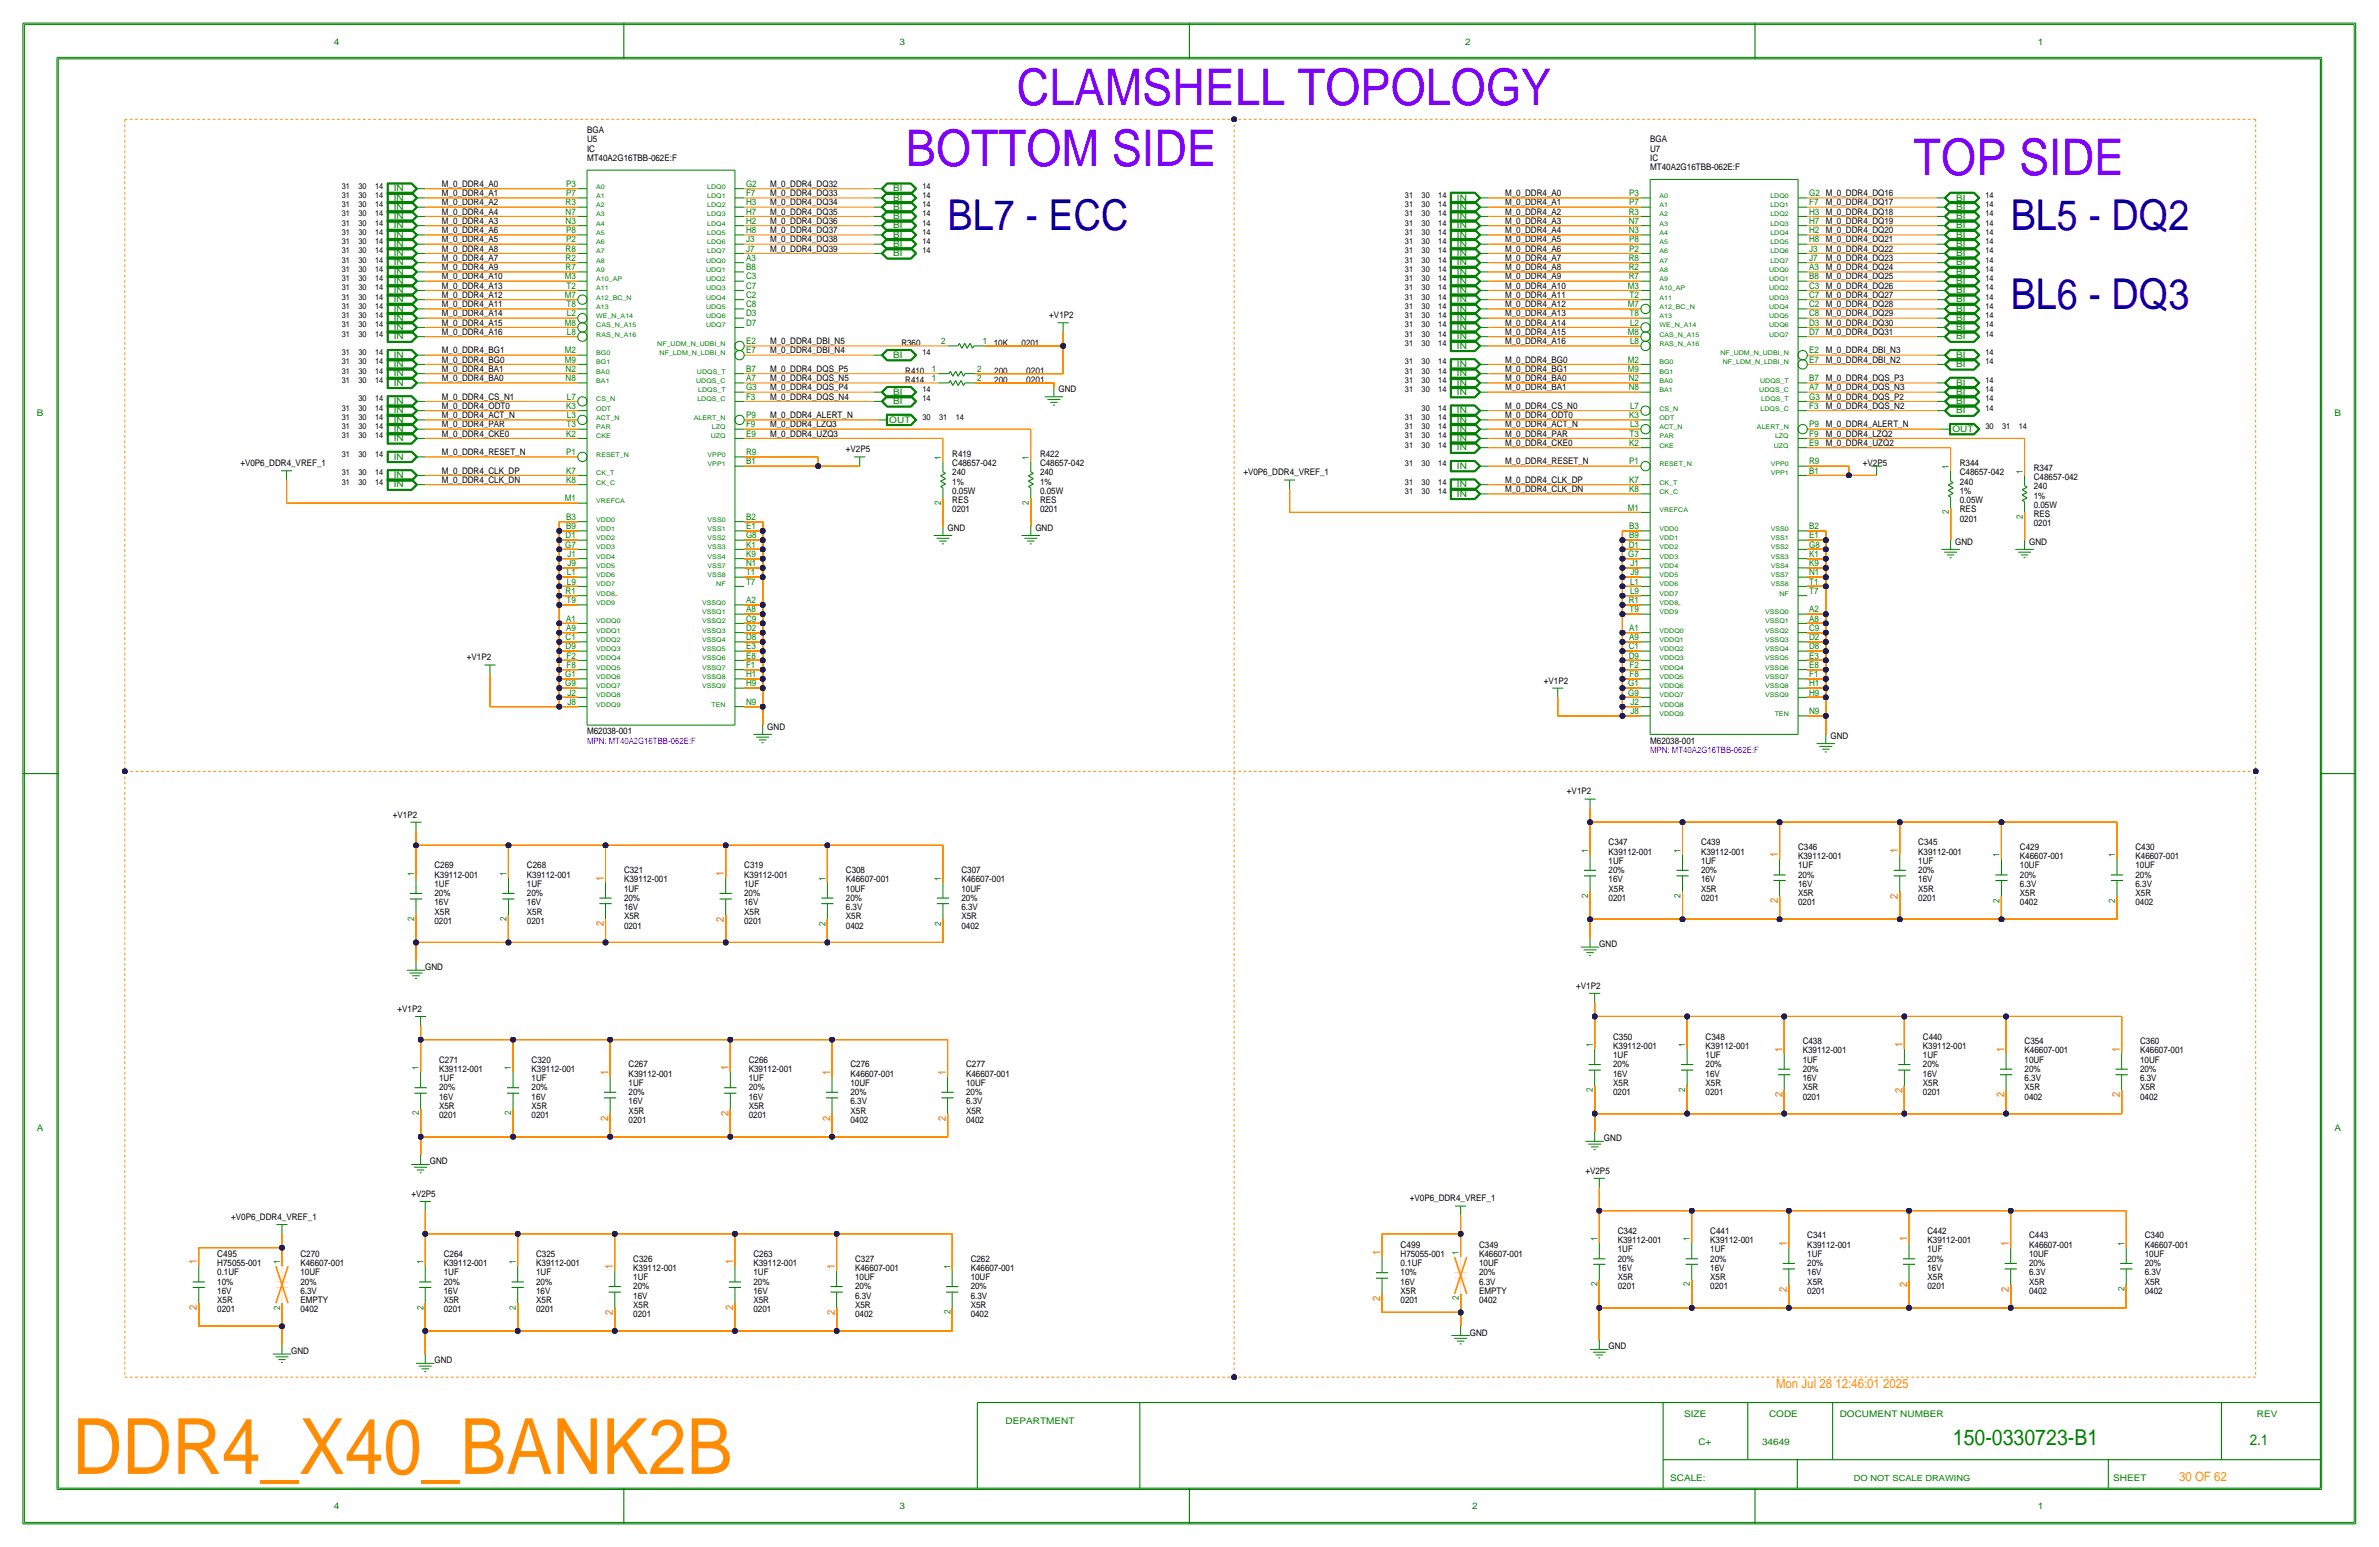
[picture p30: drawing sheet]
<svg xmlns="http://www.w3.org/2000/svg" width="654mm" height="425mm" viewBox="0 0 654 425" stroke-linecap="round" stroke-linejoin="round" font-family="sans-serif">
<defs><g id="words">
<text font-size="21.3" x="19.9" y="404.8">DDR4_X40_BANK2B</text>
<g font-size="13.9">
<text x="279.4" y="29">CLAMSHELL TOPOLOGY</text>
<text x="248.9" y="45.5">BOTTOM SIDE</text>
<text x="525.8" y="48">TOP SIDE</text>
</g>
<g font-size="11.7">
<text x="260.3" y="63.2">BL7 - ECC</text>
<text x="552.4" y="63.2">BL5 - DQ2</text>
<text x="552.4" y="84.8">BL6 - DQ3</text>
</g>
<text font-size="6" x="536.5" y="397">150-0330723-B1</text>
<text font-size="4.1" x="618.1" y="397">2.1</text>
<g font-size="3.5">
<text x="488" y="381.3">Mon Jul 28 12:46:01 2025</text>
<text x="598.7" y="406.8">30 OF 62</text>
</g>
<g font-size="2.9">
<text x="488.4" y="235.5" transform="rotate(-90 488.4 235.5)">1</text>
<text x="521.5" y="234.2" transform="rotate(-90 521.5 234.2)">1</text>
<text x="165.9" y="241.8" transform="rotate(-90 165.9 241.8)">1</text>
<text x="198.9" y="240.5" transform="rotate(-90 198.9 240.5)">1</text>
<text x="488.4" y="248.1" transform="rotate(-90 488.4 248.1)">2</text>
<text x="521.5" y="246.8" transform="rotate(-90 521.5 246.8)">2</text>
<text x="198.9" y="253.1" transform="rotate(-90 198.9 253.1)">2</text>
<text x="522.7" y="287.5" transform="rotate(-90 522.7 287.5)">1</text>
<text x="200.2" y="293.9" transform="rotate(-90 200.2 293.9)">1</text>
<text x="489.7" y="288.8" transform="rotate(-90 489.7 288.8)">1</text>
<text x="550.7" y="288.8" transform="rotate(-90 550.7 288.8)">1</text>
<text x="582.4" y="288.8" transform="rotate(-90 582.4 288.8)">1</text>
<text x="167.1" y="295.1" transform="rotate(-90 167.1 295.1)">1</text>
<text x="228.1" y="295.1" transform="rotate(-90 228.1 295.1)">1</text>
<text x="259.8" y="295.1" transform="rotate(-90 259.8 295.1)">1</text>
<text x="489.7" y="301.4" transform="rotate(-90 489.7 301.4)">2</text>
<text x="522.7" y="300.1" transform="rotate(-90 522.7 300.1)">2</text>
<text x="550.7" y="301.4" transform="rotate(-90 550.7 301.4)">2</text>
<text x="582.4" y="301.4" transform="rotate(-90 582.4 301.4)">2</text>
<text x="167.1" y="307.7" transform="rotate(-90 167.1 307.7)">2</text>
<text x="200.2" y="306.5" transform="rotate(-90 200.2 306.5)">2</text>
<text x="228.1" y="307.7" transform="rotate(-90 228.1 307.7)">2</text>
<text x="259.8" y="307.7" transform="rotate(-90 259.8 307.7)">2</text>
<text x="524" y="340.9" transform="rotate(-90 524 340.9)">1</text>
<text x="54.1" y="347.2" transform="rotate(-90 54.1 347.2)">1</text>
<text x="201.4" y="347.2" transform="rotate(-90 201.4 347.2)">1</text>
<text x="379.2" y="344.7" transform="rotate(-90 379.2 344.7)">1</text>
<text x="491" y="342.1" transform="rotate(-90 491 342.1)">1</text>
<text x="551.9" y="342.1" transform="rotate(-90 551.9 342.1)">1</text>
<text x="168.4" y="348.5" transform="rotate(-90 168.4 348.5)">1</text>
<text x="229.4" y="348.5" transform="rotate(-90 229.4 348.5)">1</text>
<text x="524" y="353.5" transform="rotate(-90 524 353.5)">2</text>
<text x="54.1" y="359.8" transform="rotate(-90 54.1 359.8)">2</text>
<text x="201.4" y="359.8" transform="rotate(-90 201.4 359.8)">2</text>
<text x="379.2" y="357.3" transform="rotate(-90 379.2 357.3)">2</text>
<text x="491" y="354.7" transform="rotate(-90 491 354.7)">2</text>
<text x="551.9" y="354.7" transform="rotate(-90 551.9 354.7)">2</text>
<text x="168.4" y="361.1" transform="rotate(-90 168.4 361.1)">2</text>
<text x="229.4" y="361.1" transform="rotate(-90 229.4 361.1)">2</text>
</g>
<text font-size="2.9" fill="#f00" x="165.9" y="254.4" transform="rotate(-90 165.9 254.4)">2</text>
<g font-size="2.6">
<text x="281.9" y="105.2">0201</text>
<text x="281.9" y="102.6">0201</text>
<text x="59.7" y="345.2">C495</text>
<text x="384.8" y="342.6">C499</text>
</g>
<g font-size="2.5" fill="#008000">
<text x="91.7" y="12.2">4</text>
<text x="437.6" y="287.5" transform="rotate(-90 437.6 287.5)">1</text>
<text x="437.6" y="299.9" transform="rotate(-90 437.6 299.9)">2</text>
<text x="463" y="299.9" transform="rotate(-90 463 299.9)">2</text>
<text x="438.9" y="340.9" transform="rotate(-90 438.9 340.9)">1</text>
<text x="464.3" y="340.9" transform="rotate(-90 464.3 340.9)">1</text>
<text x="77" y="347.2" transform="rotate(-90 77 347.2)">1</text>
<text x="400.8" y="344.7" transform="rotate(-90 400.8 344.7)">1</text>
<text x="438.9" y="353.3" transform="rotate(-90 438.9 353.3)">2</text>
<text x="464.3" y="353.3" transform="rotate(-90 464.3 353.3)">2</text>
<text x="400.8" y="357.1" transform="rotate(-90 400.8 357.1)">2</text>
<text x="583.7" y="354.5" transform="rotate(-90 583.7 354.5)">2</text>
<text x="261.1" y="360.9" transform="rotate(-90 261.1 360.9)">2</text>
</g>
<g font-size="2.5">
<text x="247.1" y="12.2">3</text>
<text x="402.5" y="12.2">2</text>
<text x="559.9" y="12.2">1</text>
<text x="161.3" y="41.7">IC</text>
<text x="161.3" y="36.6">BGA</text>
<text x="161.3" y="39.1">U5</text>
<text x="453.4" y="39.1">BGA</text>
<text x="453.4" y="41.7">U7</text>
<text x="161.3" y="44.2">MT40A2G16TBB-062E:F</text>
<text x="453.4" y="44.2">IC</text>
<text x="453.4" y="46.7">MT40A2G16TBB-062E:F</text>
<text x="108.2" y="52.6">IN</text>
<text x="121.4" y="53.8">M_0_DDR4_A1</text>
<text x="121.4" y="51.3">M_0_DDR4_A0</text>
<text x="155.5" y="51.3">P3</text>
<text x="155.5" y="53.8">P7</text>
<text x="205" y="51.3">G2</text>
<text x="205" y="53.8">F7</text>
<text x="211.6" y="53.8">M_0_DDR4_DQ33</text>
<text x="211.6" y="51.3">M_0_DDR4_DQ32</text>
<text x="245.4" y="52.6">BI</text>
<text x="413.5" y="53.8">M_0_DDR4_A0</text>
<text x="447.6" y="53.8">P3</text>
<text x="497.1" y="53.8">G2 M_0_DDR4_DQ16</text>
<text x="108.2" y="57.7">IN</text>
<text x="108.2" y="55.1">IN</text>
<text x="121.4" y="56.4">M_0_DDR4_A2</text>
<text x="121.4" y="58.9">M_0_DDR4_A4</text>
<text x="155.4" y="56.4">R3</text>
<text x="155.4" y="58.9">N7</text>
<text x="205" y="58.9">H7</text>
<text x="205" y="56.4">H3</text>
<text x="211.6" y="56.4">M_0_DDR4_DQ34</text>
<text x="211.6" y="58.9">M_0_DDR4_DQ35</text>
<text x="245.4" y="55.1">BI</text>
<text x="245.4" y="57.7">BI</text>
<text x="400.3" y="57.7">IN</text>
<text x="400.3" y="55.1">IN</text>
<text x="413.5" y="58.9">M_0_DDR4_A2</text>
<text x="413.5" y="56.4">M_0_DDR4_A1</text>
<text x="447.5" y="58.9">R3</text>
<text x="447.6" y="56.4">P7</text>
<text x="497.1" y="56.4">F7</text>
<text x="497.1" y="58.9">H3</text>
<text x="501.6" y="58.9">M_0_DDR4_DQ18</text>
<text x="501.6" y="56.4">M_0_DDR4_DQ17</text>
<text x="537.5" y="57.7">BI</text>
<text x="537.5" y="55.1">BI</text>
<text x="108.2" y="65.3">IN</text>
<text x="108.2" y="62.7">IN</text>
<text x="108.2" y="60.2">IN</text>
<text x="121.4" y="61.5">M_0_DDR4_A3</text>
<text x="121.4" y="64">M_0_DDR4_A6</text>
<text x="155.4" y="61.5">N3</text>
<text x="155.5" y="64">P8</text>
<text x="205" y="61.5">H2</text>
<text x="205" y="64">H8</text>
<text x="211.6" y="64">M_0_DDR4_DQ37</text>
<text x="211.6" y="61.5">M_0_DDR4_DQ36</text>
<text x="245.4" y="60.2">BI</text>
<text x="245.4" y="65.3">BI</text>
<text x="245.4" y="62.7">BI</text>
<text x="400.3" y="62.7">IN</text>
<text x="400.3" y="65.3">IN</text>
<text x="400.3" y="60.2">IN</text>
<text x="413.5" y="61.5">M_0_DDR4_A3</text>
<text x="413.5" y="64">M_0_DDR4_A4</text>
<text x="447.5" y="64">N3</text>
<text x="447.5" y="61.5">N7</text>
<text x="497.1" y="61.5">H7</text>
<text x="497.1" y="64">H2</text>
<text x="501.6" y="61.5">M_0_DDR4_DQ19</text>
<text x="501.6" y="64">M_0_DDR4_DQ20</text>
<text x="537.5" y="65.3">BI</text>
<text x="537.5" y="60.2">BI</text>
<text x="537.5" y="62.7">BI</text>
<text x="108.2" y="70.4">IN</text>
<text x="108.2" y="67.8">IN</text>
<text x="121.4" y="69.1">M_0_DDR4_A8</text>
<text x="121.4" y="66.5">M_0_DDR4_A5</text>
<text x="121.4" y="71.6">M_0_DDR4_A7</text>
<text x="155.4" y="71.6">R2</text>
<text x="155.4" y="69.1">R8</text>
<text x="155.5" y="66.5">P2</text>
<text x="205" y="69.1">J7</text>
<text x="205" y="66.5">J3</text>
<text x="205" y="71.6">A3</text>
<text x="211.6" y="69.1">M_0_DDR4_DQ39</text>
<text x="211.6" y="66.5">M_0_DDR4_DQ38</text>
<text x="245.4" y="67.8">BI</text>
<text x="245.4" y="70.4">BI</text>
<text x="400.3" y="70.4">IN</text>
<text x="400.3" y="67.8">IN</text>
<text x="413.5" y="71.6">M_0_DDR4_A7</text>
<text x="413.5" y="69.1">M_0_DDR4_A6</text>
<text x="413.5" y="66.5">M_0_DDR4_A5</text>
<text x="447.5" y="71.6">R8</text>
<text x="447.6" y="69.1">P2</text>
<text x="447.6" y="66.5">P8</text>
<text x="497.1" y="71.6">J7</text>
<text x="497.1" y="69.1">J3</text>
<text x="497.1" y="66.5">H8</text>
<text x="501.6" y="71.6">M_0_DDR4_DQ23</text>
<text x="501.6" y="69.1">M_0_DDR4_DQ22</text>
<text x="501.6" y="66.5">M_0_DDR4_DQ21</text>
<text x="537.5" y="70.4">BI</text>
<text x="537.5" y="67.8">BI</text>
<text x="108.2" y="75.4">IN</text>
<text x="108.2" y="78">IN</text>
<text x="108.2" y="72.9">IN</text>
<text x="121.4" y="76.7">M_0_DDR4_A10</text>
<text x="121.4" y="74.2">M_0_DDR4_A9</text>
<text x="155.2" y="76.7">M3</text>
<text x="155.4" y="74.2">R7</text>
<text x="205" y="74.2">B8</text>
<text x="205" y="76.7">C3</text>
<text x="400.3" y="72.9">IN</text>
<text x="400.3" y="75.4">IN</text>
<text x="400.3" y="78">IN</text>
<text x="413.5" y="76.7">M_0_DDR4_A9</text>
<text x="413.5" y="74.2">M_0_DDR4_A8</text>
<text x="447.5" y="76.7">R7</text>
<text x="447.5" y="74.2">R2</text>
<text x="497.1" y="76.7">B8</text>
<text x="497.1" y="74.2">A3</text>
<text x="501.6" y="76.7">M_0_DDR4_DQ25</text>
<text x="501.6" y="74.2">M_0_DDR4_DQ24</text>
<text x="537.5" y="78">BI</text>
<text x="537.5" y="72.9">BI</text>
<text x="537.5" y="75.4">BI</text>
<text x="108.2" y="83.1">IN</text>
<text x="108.2" y="80.5">IN</text>
<text x="121.4" y="79.2">M_0_DDR4_A13</text>
<text x="121.4" y="81.8">M_0_DDR4_A12</text>
<text x="155.2" y="81.8">M7</text>
<text x="155.7" y="79.2">T2</text>
<text x="205" y="79.2">C7</text>
<text x="205" y="81.8">C2</text>
<text x="400.3" y="83.1">IN</text>
<text x="400.3" y="80.5">IN</text>
<text x="413.5" y="79.2">M_0_DDR4_A10</text>
<text x="413.5" y="81.8">M_0_DDR4_A11</text>
<text x="447.3" y="79.2">M3</text>
<text x="447.8" y="81.8">T2</text>
<text x="497.1" y="81.8">C7</text>
<text x="497.1" y="79.2">C3</text>
<text x="501.6" y="81.8">M_0_DDR4_DQ27</text>
<text x="501.6" y="79.2">M_0_DDR4_DQ26</text>
<text x="537.5" y="83.1">BI</text>
<text x="537.5" y="80.5">BI</text>
<text x="108.2" y="88.1">IN</text>
<text x="108.2" y="85.6">IN</text>
<text x="121.4" y="89.4">M_0_DDR4_A15</text>
<text x="121.4" y="86.9">M_0_DDR4_A14</text>
<text x="121.4" y="84.3">M_0_DDR4_A11</text>
<text x="155.2" y="89.4">M8</text>
<text x="155.7" y="84.3">T8</text>
<text x="155.8" y="86.9">L2</text>
<text x="205" y="86.9">D3</text>
<text x="205" y="89.4">D7</text>
<text x="205" y="84.3">C8</text>
<text x="288.3" y="87.4">+V1P2</text>
<text x="400.3" y="88.1">IN</text>
<text x="400.3" y="85.6">IN</text>
<text x="413.5" y="86.9">M_0_DDR4_A13</text>
<text x="413.5" y="84.3">M_0_DDR4_A12</text>
<text x="413.5" y="89.4">M_0_DDR4_A14</text>
<text x="447.3" y="84.3">M7</text>
<text x="447.8" y="86.9">T8</text>
<text x="447.9" y="89.4">L2</text>
<text x="497.1" y="89.4">D3</text>
<text x="497.1" y="86.9">C8</text>
<text x="497.1" y="84.3">C2</text>
<text x="501.6" y="86.9">M_0_DDR4_DQ29</text>
<text x="501.6" y="89.4">M_0_DDR4_DQ30</text>
<text x="501.6" y="84.3">M_0_DDR4_DQ28</text>
<text x="537.5" y="88.1">BI</text>
<text x="537.5" y="85.6">BI</text>
<text x="108.2" y="93.2">IN</text>
<text x="108.2" y="90.7">IN</text>
<text x="121.4" y="91.9">M_0_DDR4_A16</text>
<text x="155.8" y="91.9">L8</text>
<text x="205" y="94.5">E2</text>
<text x="211.6" y="94.5">M_0_DDR4_DBI_N5</text>
<text x="247.6" y="95">R360</text>
<text x="258.6" y="94.5">2</text>
<text x="270" y="94.5">1</text>
<text x="273" y="95">10K</text>
<text x="280.7" y="95">0201</text>
<text x="400.3" y="95.8">IN</text>
<text x="400.3" y="90.7">IN</text>
<text x="400.3" y="93.2">IN</text>
<text x="413.5" y="94.5">M_0_DDR4_A16</text>
<text x="413.5" y="91.9">M_0_DDR4_A15</text>
<text x="447.3" y="91.9">M8</text>
<text x="447.9" y="94.5">L8</text>
<text x="497.1" y="91.9">D7</text>
<text x="501.6" y="91.9">M_0_DDR4_DQ31</text>
<text x="537.5" y="93.2">BI</text>
<text x="537.5" y="90.7">BI</text>
<text x="108.2" y="100.8">IN</text>
<text x="108.2" y="98.3">IN</text>
<text x="121.4" y="97">M_0_DDR4_BG1</text>
<text x="121.4" y="99.6">M_0_DDR4_BG0</text>
<text x="155.2" y="99.6">M9</text>
<text x="155.2" y="97">M2</text>
<text x="205" y="97">E7</text>
<text x="211.6" y="97">M_0_DDR4_DBI_N4</text>
<text x="245.4" y="98.3">BI</text>
<text x="400.3" y="100.8">IN</text>
<text x="413.5" y="99.6">M_0_DDR4_BG0</text>
<text x="447.3" y="99.6">M2</text>
<text x="497.1" y="99.6">E7</text>
<text x="497.1" y="97">E2</text>
<text x="501.6" y="99.6">M_0_DDR4_DBI_N2</text>
<text x="501.6" y="97">M_0_DDR4_DBI_N3</text>
<text x="537.5" y="98.3">BI</text>
<text x="537.5" y="100.8">BI</text>
<text x="108.2" y="103.4">IN</text>
<text x="108.2" y="105.9">IN</text>
<text x="121.4" y="104.6">M_0_DDR4_BA0</text>
<text x="121.4" y="102.1">M_0_DDR4_BA1</text>
<text x="155.4" y="102.1">N2</text>
<text x="155.4" y="104.6">N8</text>
<text x="205" y="104.6">A7</text>
<text x="205" y="102.1">B7</text>
<text x="205" y="107.2">G3</text>
<text x="211.6" y="107.2">M_0_DDR4_DQS_P4</text>
<text x="211.6" y="102.1">M_0_DDR4_DQS_P5</text>
<text x="211.6" y="104.6">M_0_DDR4_DQS_N5</text>
<text x="248.7" y="102.6">R410</text>
<text x="248.7" y="105.2">R414</text>
<text x="256.1" y="102.1">1</text>
<text x="256.1" y="104.6">1</text>
<text x="268.5" y="104.6">2</text>
<text x="268.5" y="102.1">2</text>
<text x="273.2" y="105.2">200</text>
<text x="273.2" y="102.6">200</text>
<text x="290.8" y="107.7">GND</text>
<text x="400.3" y="103.4">IN</text>
<text x="400.3" y="105.9">IN</text>
<text x="413.5" y="102.1">M_0_DDR4_BG1</text>
<text x="413.5" y="104.6">M_0_DDR4_BA0</text>
<text x="413.5" y="107.2">M_0_DDR4_BA1</text>
<text x="447.3" y="102.1">M9</text>
<text x="447.5" y="104.6">N2</text>
<text x="447.5" y="107.2">N8</text>
<text x="497.1" y="104.6">B7</text>
<text x="497.1" y="107.2">A7</text>
<text x="501.6" y="104.6">M_0_DDR4_DQS_P3</text>
<text x="501.6" y="107.2">M_0_DDR4_DQS_N3</text>
<text x="537.5" y="105.9">BI</text>
<text x="108.2" y="113.5">IN</text>
<text x="108.2" y="111">IN</text>
<text x="121.4" y="112.3">M_0_DDR4_ODT0</text>
<text x="121.4" y="109.7">M_0_DDR4_CS_N1</text>
<text x="155.5" y="112.3">K3</text>
<text x="155.8" y="109.7">L7</text>
<text x="205" y="109.7">F3</text>
<text x="211.6" y="109.7">M_0_DDR4_DQS_N4</text>
<text x="245.4" y="108.5">BI</text>
<text x="245.4" y="111">BI</text>
<text x="400.3" y="113.5">IN</text>
<text x="400.3" y="108.5">IN</text>
<text x="413.5" y="112.3">M_0_DDR4_CS_N0</text>
<text x="447.9" y="112.3">L7</text>
<text x="497.1" y="112.3">F3</text>
<text x="497.1" y="109.7">G3 M_0_DDR4_DQS_P2</text>
<text x="501.6" y="112.3">M_0_DDR4_DQS_N2</text>
<text x="537.5" y="108.5">BI</text>
<text x="537.5" y="111">BI</text>
<text x="537.5" y="113.5">BI</text>
<text x="10.2" y="114.3">B</text>
<text x="108.2" y="116.1">IN</text>
<text x="108.2" y="118.6">IN</text>
<text x="121.4" y="114.8">M_0_DDR4_ACT_N</text>
<text x="121.4" y="119.9">M_0_DDR4_CKE0</text>
<text x="121.4" y="117.3">M_0_DDR4_PAR</text>
<text x="155.5" y="119.9">K2</text>
<text x="155.7" y="117.3">T3</text>
<text x="155.8" y="114.8">L3</text>
<text x="205" y="119.9">E9</text>
<text x="205" y="117.3">F9</text>
<text x="205" y="114.8">P9</text>
<text x="211.6" y="114.8">M_0_DDR4_ALERT_N</text>
<text x="211.6" y="117.3">M_0_DDR4_LZQ3</text>
<text x="211.6" y="119.9">M_0_DDR4_UZQ3</text>
<text x="244.3" y="116.1">OUT</text>
<text x="400.3" y="116.1">IN</text>
<text x="400.3" y="118.6">IN</text>
<text x="413.5" y="119.9">M_0_DDR4_PAR</text>
<text x="413.5" y="117.3">M_0_DDR4_ACT_N</text>
<text x="413.5" y="114.8">M_0_DDR4_ODT0</text>
<text x="447.6" y="114.8">K3</text>
<text x="447.8" y="119.9">T3</text>
<text x="447.9" y="117.3">L3</text>
<text x="497.1" y="119.9">F9</text>
<text x="497.1" y="117.3">P9</text>
<text x="501.6" y="119.9">M_0_DDR4_LZQ2</text>
<text x="501.6" y="117.3">M_0_DDR4_ALERT_N</text>
<text x="536.4" y="118.6">OUT</text>
<text x="641.4" y="114.3">B</text>
<text x="108.2" y="121.2">IN</text>
<text x="121.4" y="125">M_0_DDR4_RESET_N</text>
<text x="155.5" y="125">P1</text>
<text x="205" y="125">R9</text>
<text x="232.4" y="124.2">+V2P5</text>
<text x="261.6" y="125.5">R419</text>
<text x="285.8" y="125.5">R422</text>
<text x="400.3" y="123.7">IN</text>
<text x="400.3" y="121.2">IN</text>
<text x="413.5" y="122.4">M_0_DDR4_CKE0</text>
<text x="447.6" y="122.4">K2</text>
<text x="497.1" y="122.4">E9</text>
<text x="501.6" y="122.4">M_0_DDR4_UZQ2</text>
<text x="66" y="128">+V0P6_DDR4_VREF_1</text>
<text x="108.2" y="131.3">IN</text>
<text x="108.2" y="126.2">IN</text>
<text x="121.4" y="130">M_0_DDR4_CLK_DP</text>
<text x="155.5" y="130">K7</text>
<text x="205" y="127.5">B1</text>
<text x="258.6" y="126.2" transform="rotate(-90 258.6 126.2)">1</text>
<text x="261.6" y="128">C48657-042</text>
<text x="261.6" y="130.6">240</text>
<text x="282.7" y="126.2" transform="rotate(-90 282.7 126.2)">1</text>
<text x="285.7" y="128">C48657-042</text>
<text x="285.7" y="130.6">240</text>
<text x="341.6" y="130.6">+V0P6_DDR4_VREF_1</text>
<text x="400.3" y="128.8">IN</text>
<text x="413.5" y="127.5">M_0_DDR4_RESET_N</text>
<text x="447.6" y="127.5">P1</text>
<text x="497.1" y="130">B1</text>
<text x="497.1" y="127.5">R9</text>
<text x="511.8" y="128">+V2P5</text>
<text x="535.4" y="128.8" transform="rotate(-90 535.4 128.8)">1</text>
<text x="538.5" y="130.6">C48657-042</text>
<text x="538.5" y="128">R344</text>
<text x="555.8" y="130" transform="rotate(-90 555.8 130)">1</text>
<text x="558.8" y="131.8">C48657-042</text>
<text x="558.8" y="129.3">R347</text>
<text x="108.2" y="133.9">IN</text>
<text x="121.4" y="132.6">M_0_DDR4_CLK_DN</text>
<text x="155.2" y="137.7">M1</text>
<text x="155.5" y="132.6">K8</text>
<text x="261.6" y="135.6">0.05W</text>
<text x="261.6" y="133.1">1%</text>
<text x="285.7" y="135.6">0.05W</text>
<text x="285.7" y="133.1">1%</text>
<text x="400.3" y="133.9">IN</text>
<text x="400.3" y="136.4">IN</text>
<text x="413.5" y="132.6">M_0_DDR4_CLK_DP</text>
<text x="413.5" y="135.1">M_0_DDR4_CLK_DN</text>
<text x="447.6" y="135.1">K8</text>
<text x="447.6" y="132.6">K7</text>
<text x="538.5" y="135.6">1%</text>
<text x="538.5" y="133.1">240</text>
<text x="558.8" y="136.9">1%</text>
<text x="558.8" y="134.4">240</text>
<text x="155.5" y="142.7">B3</text>
<text x="205" y="142.7">B2</text>
<text x="258.6" y="138.6" transform="rotate(-90 258.6 138.6)">2</text>
<text x="261.6" y="138.2">RES</text>
<text x="261.6" y="140.7">0201</text>
<text x="282.7" y="138.6" transform="rotate(-90 282.7 138.6)">2</text>
<text x="285.7" y="138.2">RES</text>
<text x="285.8" y="140.7">0201</text>
<text x="447.3" y="140.2">M1</text>
<text x="535.4" y="141.2" transform="rotate(-90 535.4 141.2)">2</text>
<text x="538.5" y="140.7">RES</text>
<text x="538.5" y="138.2">0.05W</text>
<text x="538.5" y="143.3">0201</text>
<text x="555.8" y="142.5" transform="rotate(-90 555.8 142.5)">2</text>
<text x="558.8" y="139.4">0.05W</text>
<text x="558.8" y="142">RES</text>
<text x="155.4" y="147.8">D1</text>
<text x="155.5" y="145.3">B9</text>
<text x="205" y="145.3">E1</text>
<text x="205" y="147.8">G8</text>
<text x="260.3" y="145.8">GND</text>
<text x="284.5" y="145.8">GND</text>
<text x="447.6" y="145.3">B3</text>
<text x="447.6" y="147.8">B9</text>
<text x="497.1" y="147.8">E1</text>
<text x="497.1" y="145.3">B2</text>
<text x="537.2" y="149.6">GND</text>
<text x="557.5" y="149.6">GND</text>
<text x="558.8" y="144.5">0201</text>
<text x="155.3" y="150.4">G7</text>
<text x="155.9" y="155.4">J9</text>
<text x="155.9" y="152.9">J1</text>
<text x="205" y="155.4">N1</text>
<text x="205" y="150.4">K1</text>
<text x="205" y="152.9">K9</text>
<text x="447.4" y="152.9">G7</text>
<text x="447.5" y="150.4">D1</text>
<text x="448" y="155.4">J1</text>
<text x="497.1" y="152.9">K1</text>
<text x="497.1" y="150.4">G8</text>
<text x="497.1" y="155.4">K9</text>
<text x="155.8" y="160.5">L9</text>
<text x="155.8" y="158">L1</text>
<text x="205" y="160.5">T7</text>
<text x="205" y="158">T1</text>
<text x="447.9" y="160.5">L1</text>
<text x="448" y="158">J9</text>
<text x="497.1" y="158">N1</text>
<text x="497.1" y="160.5">T1</text>
<text x="155.4" y="163.1">R1</text>
<text x="155.7" y="165.6">T9</text>
<text x="205" y="165.6">A2</text>
<text x="447.5" y="165.6">R1</text>
<text x="447.9" y="163.1">L9</text>
<text x="497.1" y="163.1">T7</text>
<text x="155.5" y="173.2">A9</text>
<text x="155.5" y="170.7">A1</text>
<text x="205" y="168.1">A8</text>
<text x="205" y="170.7">C9</text>
<text x="205" y="173.2">D2</text>
<text x="447.6" y="173.2">A1</text>
<text x="447.8" y="168.1">T9</text>
<text x="497.1" y="170.7">A8</text>
<text x="497.1" y="173.2">C9</text>
<text x="497.1" y="168.1">A2</text>
<text x="155.4" y="178.3">D9</text>
<text x="155.4" y="175.8">C1</text>
<text x="205" y="178.3">E3</text>
<text x="205" y="175.8">D8</text>
<text x="447.5" y="178.3">C1</text>
<text x="447.6" y="175.8">A9</text>
<text x="497.1" y="178.3">D8</text>
<text x="497.1" y="175.8">D2</text>
<text x="128.3" y="181.4">+V1P2</text>
<text x="155.3" y="185.9">G1</text>
<text x="155.7" y="183.4">F8</text>
<text x="155.7" y="180.8">F2</text>
<text x="205" y="185.9">H1</text>
<text x="205" y="183.4">F1</text>
<text x="205" y="180.8">E8</text>
<text x="447.5" y="180.8">D9</text>
<text x="447.8" y="185.9">F8</text>
<text x="447.8" y="183.4">F2</text>
<text x="497.1" y="185.9">F1</text>
<text x="497.1" y="180.8">E3</text>
<text x="497.1" y="183.4">E8</text>
<text x="155.3" y="188.5">G9</text>
<text x="155.9" y="191">J2</text>
<text x="205" y="188.5">H9</text>
<text x="424.2" y="187.7">+V1P2</text>
<text x="447.4" y="191">G9</text>
<text x="447.4" y="188.5">G1</text>
<text x="497.1" y="191">H9</text>
<text x="497.1" y="188.5">H1</text>
<text x="155.9" y="193.5">J8</text>
<text x="205" y="193.5">N9</text>
<text x="448" y="196.1">J8</text>
<text x="448" y="193.5">J2</text>
<text x="497.1" y="196.1">N9</text>
<text x="161.3" y="201.7">M62038-001</text>
<text x="210.8" y="200.4">GND</text>
<text x="502.9" y="202.9">GND</text>
<text x="453.4" y="204.2">M62038-001</text>
<text x="430.5" y="218.2">+V1P2</text>
<text x="107.9" y="224.5">+V1P2</text>
<text x="442" y="232.2">C347</text>
<text x="467.4" y="232.2">C439</text>
<text x="494" y="233.4">C346</text>
<text x="527" y="232.2">C345</text>
<text x="555" y="233.4">C429</text>
<text x="586.7" y="233.4">C430</text>
<text x="119.4" y="238.5">C269</text>
<text x="144.8" y="238.5">C268</text>
<text x="171.4" y="239.8">C321</text>
<text x="204.5" y="238.5">C319</text>
<text x="232.4" y="239.8">C308</text>
<text x="264.2" y="239.8">C307</text>
<text x="436.4" y="234.2" transform="rotate(-90 436.4 234.2)">1</text>
<text x="442" y="234.7">K39112-001</text>
<text x="442" y="237.2">1UF</text>
<text x="442" y="239.8">20%</text>
<text x="461.8" y="234.2" transform="rotate(-90 461.8 234.2)">1</text>
<text x="467.4" y="234.7">K39112-001</text>
<text x="467.4" y="237.2">1UF</text>
<text x="467.4" y="239.8">20%</text>
<text x="494" y="236">K39112-001</text>
<text x="494" y="238.5">1UF</text>
<text x="527" y="234.7">K39112-001</text>
<text x="527" y="237.2">1UF</text>
<text x="527" y="239.8">20%</text>
<text x="549.4" y="235.5" transform="rotate(-90 549.4 235.5)">1</text>
<text x="555" y="236">K46607-001</text>
<text x="555" y="238.5">10UF</text>
<text x="581.2" y="235.5" transform="rotate(-90 581.2 235.5)">1</text>
<text x="586.7" y="236">K46607-001</text>
<text x="586.7" y="238.5">10UF</text>
<text x="113.8" y="240.5" transform="rotate(-90 113.8 240.5)">1</text>
<text x="119.4" y="241">K39112-001</text>
<text x="119.4" y="243.6">1UF</text>
<text x="139.2" y="240.5" transform="rotate(-90 139.2 240.5)">1</text>
<text x="144.8" y="241">K39112-001</text>
<text x="144.8" y="243.6">1UF</text>
<text x="171.4" y="242.3">K39112-001</text>
<text x="171.4" y="244.9">1UF</text>
<text x="204.5" y="241">K39112-001</text>
<text x="204.5" y="243.6">1UF</text>
<text x="226.8" y="241.8" transform="rotate(-90 226.8 241.8)">1</text>
<text x="232.4" y="242.3">K46607-001</text>
<text x="232.4" y="244.9">10UF</text>
<text x="258.6" y="241.8" transform="rotate(-90 258.6 241.8)">1</text>
<text x="264.2" y="242.3">K46607-001</text>
<text x="264.2" y="244.9">10UF</text>
<text x="442" y="244.9">X5R</text>
<text x="442" y="242.3">16V</text>
<text x="467.4" y="244.9">X5R</text>
<text x="467.4" y="242.3">16V</text>
<text x="494" y="241">20%</text>
<text x="494" y="243.6">16V</text>
<text x="527" y="244.9">X5R</text>
<text x="527" y="242.3">16V</text>
<text x="555" y="241">20%</text>
<text x="555" y="243.6">6.3V</text>
<text x="586.7" y="241">20%</text>
<text x="586.7" y="243.6">6.3V</text>
<text x="119.4" y="251.2">X5R</text>
<text x="119.4" y="246.1">20%</text>
<text x="119.4" y="248.7">16V</text>
<text x="144.8" y="251.2">X5R</text>
<text x="144.8" y="246.1">20%</text>
<text x="144.8" y="248.7">16V</text>
<text x="171.4" y="247.4">20%</text>
<text x="171.4" y="249.9">16V</text>
<text x="204.5" y="251.2">X5R</text>
<text x="204.5" y="246.1">20%</text>
<text x="204.5" y="248.7">16V</text>
<text x="232.4" y="247.4">20%</text>
<text x="232.4" y="249.9">6.3V</text>
<text x="264.2" y="249.9">6.3V</text>
<text x="264.2" y="247.4">20%</text>
<text x="436.4" y="246.6" transform="rotate(-90 436.4 246.6)">2</text>
<text x="442" y="247.4">0201</text>
<text x="461.8" y="246.6" transform="rotate(-90 461.8 246.6)">2</text>
<text x="467.4" y="247.4">0201</text>
<text x="494" y="246.1">X5R</text>
<text x="494" y="248.7">0201</text>
<text x="527.1" y="247.4">0201</text>
<text x="549.4" y="247.9" transform="rotate(-90 549.4 247.9)">2</text>
<text x="555" y="246.1">X5R</text>
<text x="555" y="248.7">0402</text>
<text x="581.2" y="247.9" transform="rotate(-90 581.2 247.9)">2</text>
<text x="586.7" y="246.1">X5R</text>
<text x="586.7" y="248.7">0402</text>
<text x="113.8" y="252.9" transform="rotate(-90 113.8 252.9)">2</text>
<text x="119.4" y="253.7">0201</text>
<text x="139.2" y="252.9" transform="rotate(-90 139.2 252.9)">2</text>
<text x="144.8" y="253.7">0201</text>
<text x="171.4" y="252.5">X5R</text>
<text x="171.5" y="255">0201</text>
<text x="204.5" y="253.7">0201</text>
<text x="226.8" y="254.2" transform="rotate(-90 226.8 254.2)">2</text>
<text x="232.4" y="252.5">X5R</text>
<text x="232.4" y="255">0402</text>
<text x="258.6" y="254.2" transform="rotate(-90 258.6 254.2)">2</text>
<text x="264.2" y="252.5">X5R</text>
<text x="264.2" y="255">0402</text>
<text x="439.4" y="260.1">GND</text>
<text x="116.8" y="266.4">GND</text>
<text x="433.1" y="271.5">+V1P2</text>
<text x="109.2" y="277.9">+V1P2</text>
<text x="443.2" y="285.5">C350</text>
<text x="463" y="287.5" transform="rotate(-90 463 287.5)">1</text>
<text x="468.6" y="285.5">C348</text>
<text x="495.3" y="286.8">C438</text>
<text x="528.3" y="285.5">C440</text>
<text x="556.3" y="286.8">C354</text>
<text x="588" y="286.8">C360</text>
<text x="115.1" y="293.9" transform="rotate(-90 115.1 293.9)">1</text>
<text x="120.6" y="291.8">C271</text>
<text x="140.5" y="293.9" transform="rotate(-90 140.5 293.9)">1</text>
<text x="146" y="291.8">C320</text>
<text x="172.7" y="293.1">C267</text>
<text x="205.7" y="291.8">C266</text>
<text x="233.7" y="293.1">C276</text>
<text x="265.4" y="293.1">C277</text>
<text x="443.2" y="288">K39112-001</text>
<text x="443.2" y="290.6">1UF</text>
<text x="443.2" y="293.1">20%</text>
<text x="468.6" y="288">K39112-001</text>
<text x="468.6" y="290.6">1UF</text>
<text x="468.6" y="293.1">20%</text>
<text x="495.3" y="289.3">K39112-001</text>
<text x="495.3" y="291.8">1UF</text>
<text x="528.3" y="288">K39112-001</text>
<text x="528.3" y="290.6">1UF</text>
<text x="528.3" y="293.1">20%</text>
<text x="556.3" y="289.3">K46607-001</text>
<text x="556.3" y="291.8">10UF</text>
<text x="588" y="289.3">K46607-001</text>
<text x="588" y="291.8">10UF</text>
<text x="120.6" y="294.4">K39112-001</text>
<text x="120.6" y="296.9">1UF</text>
<text x="120.6" y="299.5">20%</text>
<text x="146" y="294.4">K39112-001</text>
<text x="146" y="296.9">1UF</text>
<text x="146" y="299.5">20%</text>
<text x="172.7" y="295.7">K39112-001</text>
<text x="172.7" y="298.2">1UF</text>
<text x="205.7" y="294.4">K39112-001</text>
<text x="205.7" y="296.9">1UF</text>
<text x="205.7" y="299.5">20%</text>
<text x="233.7" y="295.7">K46607-001</text>
<text x="233.7" y="298.2">10UF</text>
<text x="265.4" y="295.7">K46607-001</text>
<text x="265.4" y="298.2">10UF</text>
<text x="443.2" y="298.2">X5R</text>
<text x="443.2" y="295.7">16V</text>
<text x="468.6" y="298.2">X5R</text>
<text x="468.6" y="295.7">16V</text>
<text x="495.3" y="299.5">X5R</text>
<text x="495.3" y="294.4">20%</text>
<text x="495.3" y="296.9">16V</text>
<text x="528.3" y="298.2">X5R</text>
<text x="528.3" y="295.7">16V</text>
<text x="556.3" y="299.5">X5R</text>
<text x="556.3" y="294.4">20%</text>
<text x="556.3" y="296.9">6.3V</text>
<text x="588" y="299.5">X5R</text>
<text x="588" y="294.4">20%</text>
<text x="588" y="296.9">6.3V</text>
<text x="120.6" y="304.5">X5R</text>
<text x="120.6" y="302">16V</text>
<text x="146" y="304.5">X5R</text>
<text x="146" y="302">16V</text>
<text x="172.7" y="305.8">X5R</text>
<text x="172.7" y="300.7">20%</text>
<text x="172.7" y="303.3">16V</text>
<text x="205.7" y="304.5">X5R</text>
<text x="205.7" y="302">16V</text>
<text x="233.7" y="305.8">X5R</text>
<text x="233.7" y="303.3">6.3V</text>
<text x="233.7" y="300.7">20%</text>
<text x="265.4" y="305.8">X5R</text>
<text x="265.4" y="300.7">20%</text>
<text x="265.4" y="303.3">6.3V</text>
<text x="443.2" y="300.7">0201</text>
<text x="468.6" y="300.7">0201</text>
<text x="495.3" y="302">0201</text>
<text x="528.3" y="300.7">0201</text>
<text x="556.3" y="302">0402</text>
<text x="588" y="302">0402</text>
<text x="10.2" y="310.6">A</text>
<text x="115.1" y="306.3" transform="rotate(-90 115.1 306.3)">2</text>
<text x="120.6" y="307.1">0201</text>
<text x="140.5" y="306.3" transform="rotate(-90 140.5 306.3)">2</text>
<text x="146" y="307.1">0201</text>
<text x="172.7" y="308.4">0201</text>
<text x="205.7" y="307.1">0201</text>
<text x="233.7" y="308.4">0402</text>
<text x="265.4" y="308.4">0402</text>
<text x="641.4" y="310.6">A</text>
<text x="440.7" y="313.4">GND</text>
<text x="118.1" y="319.8">GND</text>
<text x="435.6" y="322.3">+V2P5</text>
<text x="113" y="328.7">+V2P5</text>
<text x="387.3" y="329.9">+V0P6_DDR4_VREF_1</text>
<text x="63.5" y="335">+V0P6_DDR4_VREF_1</text>
<text x="444.5" y="341.4">K39112-001</text>
<text x="444.5" y="338.8">C342</text>
<text x="469.9" y="341.4">K39112-001</text>
<text x="469.9" y="338.8">C441</text>
<text x="496.6" y="340.1">C341</text>
<text x="529.6" y="341.4">K39112-001</text>
<text x="529.6" y="338.8">C442</text>
<text x="557.5" y="340.1">C443</text>
<text x="589.3" y="340.1">C340</text>
<text x="59.7" y="347.7">H75055-001</text>
<text x="82.5" y="347.7">K46607-001</text>
<text x="82.5" y="345.2">C270</text>
<text x="116.3" y="347.2" transform="rotate(-90 116.3 347.2)">1</text>
<text x="121.9" y="347.7">K39112-001</text>
<text x="121.9" y="345.2">C264</text>
<text x="141.7" y="347.2" transform="rotate(-90 141.7 347.2)">1</text>
<text x="147.3" y="347.7">K39112-001</text>
<text x="147.3" y="345.2">C325</text>
<text x="174" y="346.5">C326</text>
<text x="207" y="347.7">K39112-001</text>
<text x="207" y="345.2">C263</text>
<text x="234.9" y="346.5">C327</text>
<text x="266.7" y="346.5">C262</text>
<text x="384.8" y="345.2">H75055-001</text>
<text x="384.8" y="347.7">0.1UF</text>
<text x="406.4" y="347.7">10UF</text>
<text x="406.4" y="345.2">K46607-001</text>
<text x="406.4" y="342.6">C349</text>
<text x="444.5" y="343.9">1UF</text>
<text x="444.5" y="346.5">20%</text>
<text x="469.9" y="343.9">1UF</text>
<text x="469.9" y="346.5">20%</text>
<text x="496.6" y="342.6">K39112-001</text>
<text x="496.6" y="345.2">1UF</text>
<text x="496.6" y="347.7">20%</text>
<text x="529.6" y="343.9">1UF</text>
<text x="529.6" y="346.5">20%</text>
<text x="557.5" y="342.6">K46607-001</text>
<text x="557.5" y="347.7">20%</text>
<text x="557.5" y="345.2">10UF</text>
<text x="583.7" y="342.1" transform="rotate(-90 583.7 342.1)">1</text>
<text x="589.3" y="342.6">K46607-001</text>
<text x="589.3" y="347.7">20%</text>
<text x="589.3" y="345.2">10UF</text>
<text x="59.7" y="350.3">0.1UF</text>
<text x="59.7" y="352.8">10%</text>
<text x="82.5" y="350.3">10UF</text>
<text x="82.5" y="352.8">20%</text>
<text x="121.9" y="350.3">1UF</text>
<text x="121.9" y="352.8">20%</text>
<text x="147.3" y="350.3">1UF</text>
<text x="147.3" y="352.8">20%</text>
<text x="174" y="349">K39112-001</text>
<text x="174" y="351.5">1UF</text>
<text x="207" y="350.3">1UF</text>
<text x="207" y="352.8">20%</text>
<text x="234.9" y="349">K46607-001</text>
<text x="234.9" y="351.5">10UF</text>
<text x="261.1" y="348.5" transform="rotate(-90 261.1 348.5)">1</text>
<text x="266.7" y="349">K46607-001</text>
<text x="266.7" y="351.5">10UF</text>
<text x="384.8" y="350.3">10%</text>
<text x="384.8" y="352.8">16V</text>
<text x="406.4" y="352.8">6.3V</text>
<text x="406.4" y="350.3">20%</text>
<text x="444.5" y="351.5">X5R</text>
<text x="444.5" y="349">16V</text>
<text x="469.9" y="351.5">X5R</text>
<text x="469.9" y="349">16V</text>
<text x="496.6" y="352.8">X5R</text>
<text x="496.6" y="350.3">16V</text>
<text x="529.6" y="351.5">X5R</text>
<text x="529.6" y="349">16V</text>
<text x="557.5" y="352.8">X5R</text>
<text x="557.5" y="350.3">6.3V</text>
<text x="589.3" y="352.8">X5R</text>
<text x="589.3" y="350.3">6.3V</text>
<text x="59.7" y="357.9">X5R</text>
<text x="59.7" y="355.3">16V</text>
<text x="77" y="359.6" transform="rotate(-90 77 359.6)">2</text>
<text x="82.5" y="355.3">6.3V</text>
<text x="82.5" y="357.9">EMPTY</text>
<text x="116.3" y="359.6" transform="rotate(-90 116.3 359.6)">2</text>
<text x="121.9" y="357.9">X5R</text>
<text x="121.9" y="355.3">16V</text>
<text x="141.7" y="359.6" transform="rotate(-90 141.7 359.6)">2</text>
<text x="147.3" y="357.9">X5R</text>
<text x="147.3" y="355.3">16V</text>
<text x="174" y="359.2">X5R</text>
<text x="174" y="354.1">20%</text>
<text x="174" y="356.6">16V</text>
<text x="207" y="357.9">X5R</text>
<text x="207" y="355.3">16V</text>
<text x="234.9" y="359.2">X5R</text>
<text x="234.9" y="356.6">6.3V</text>
<text x="234.9" y="354.1">20%</text>
<text x="266.7" y="359.2">X5R</text>
<text x="266.7" y="354.1">20%</text>
<text x="266.7" y="356.6">6.3V</text>
<text x="384.8" y="355.3">X5R</text>
<text x="384.8" y="357.9">0201</text>
<text x="406.4" y="355.3">EMPTY</text>
<text x="406.4" y="357.9">0402</text>
<text x="444.5" y="354.1">0201</text>
<text x="469.9" y="354.1">0201</text>
<text x="496.6" y="355.3">0201</text>
<text x="529.6" y="354.1">0201</text>
<text x="557.5" y="355.3">0402</text>
<text x="589.3" y="355.3">0402</text>
<text x="59.7" y="360.4">0201</text>
<text x="82.5" y="360.4">0402</text>
<text x="121.9" y="360.4">0201</text>
<text x="147.3" y="360.4">0201</text>
<text x="174" y="361.7">0201</text>
<text x="207" y="360.4">0201</text>
<text x="234.9" y="361.7">0402</text>
<text x="266.7" y="361.7">0402</text>
<text x="80" y="371.9">GND</text>
<text x="403.9" y="366.8">GND</text>
<text x="442" y="370.6">GND</text>
<text x="119.4" y="374.4">GND</text>
<text x="462.7" y="389.1">SIZE</text>
<text x="486.1" y="389.1">CODE</text>
<text x="505.5" y="389.1">DOCUMENT NUMBER</text>
<text x="620.1" y="389.1">REV</text>
<text x="276.3" y="391.1">DEPARTMENT</text>
<text x="466.6" y="397">C+</text>
<text x="484.1" y="397">34649</text>
<text x="458.9" y="406.8">SCALE:</text>
<text x="580.6" y="406.8">SHEET</text>
<text x="91.7" y="414.5">4</text>
<text x="247.1" y="414.5">3</text>
<text x="404.5" y="414.5">2</text>
<text x="559.9" y="414.5">1</text>
</g>
<g font-size="2.4">
<text x="161.3" y="204.2">MPN: MT40A2G16TBB-062E:F</text>
<text x="453.4" y="206.8">MPN: MT40A2G16TBB-062E:F</text>
</g>
<g font-size="2.3">
<text x="93.9" y="51.8">31</text>
<text x="98.5" y="51.8">30</text>
<text x="103.1" y="51.8">14</text>
<text x="253.4" y="51.8">14</text>
<text x="93.9" y="56.9">31</text>
<text x="93.9" y="59.4">31</text>
<text x="93.9" y="54.4">31</text>
<text x="98.5" y="56.9">30</text>
<text x="98.5" y="59.4">30</text>
<text x="98.5" y="54.4">30</text>
<text x="103.1" y="56.9">14</text>
<text x="103.1" y="59.4">14</text>
<text x="103.1" y="54.4">14</text>
<text x="253.4" y="56.9">14</text>
<text x="253.4" y="54.4">14</text>
<text x="253.4" y="59.4">14</text>
<text x="386" y="59.4">31</text>
<text x="386" y="54.4">31</text>
<text x="386" y="56.9">31</text>
<text x="390.6" y="59.4">30</text>
<text x="390.6" y="54.4">30</text>
<text x="390.6" y="56.9">30</text>
<text x="395.2" y="59.4">14</text>
<text x="395.2" y="54.4">14</text>
<text x="395.2" y="56.9">14</text>
<text x="545.5" y="56.9">14</text>
<text x="545.5" y="59.4">14</text>
<text x="545.5" y="54.4">14</text>
<text x="93.9" y="62">31</text>
<text x="93.9" y="64.5">31</text>
<text x="98.5" y="62">30</text>
<text x="98.5" y="64.5">30</text>
<text x="103.1" y="62">14</text>
<text x="103.1" y="64.5">14</text>
<text x="253.4" y="64.5">14</text>
<text x="253.4" y="62">14</text>
<text x="386" y="62">31</text>
<text x="386" y="64.5">31</text>
<text x="390.6" y="62">30</text>
<text x="390.6" y="64.5">30</text>
<text x="395.2" y="62">14</text>
<text x="395.2" y="64.5">14</text>
<text x="545.5" y="64.5">14</text>
<text x="545.5" y="62">14</text>
<text x="93.9" y="69.6">31</text>
<text x="93.9" y="67.1">31</text>
<text x="98.5" y="69.6">30</text>
<text x="98.5" y="67.1">30</text>
<text x="103.1" y="69.6">14</text>
<text x="103.1" y="67.1">14</text>
<text x="253.4" y="69.6">14</text>
<text x="253.4" y="67.1">14</text>
<text x="386" y="69.6">31</text>
<text x="386" y="67.1">31</text>
<text x="390.6" y="69.6">30</text>
<text x="390.6" y="67.1">30</text>
<text x="395.2" y="69.6">14</text>
<text x="395.2" y="67.1">14</text>
<text x="545.5" y="69.6">14</text>
<text x="545.5" y="67.1">14</text>
<text x="93.9" y="72.1">31</text>
<text x="93.9" y="77.2">31</text>
<text x="93.9" y="74.7">31</text>
<text x="98.5" y="72.1">30</text>
<text x="98.5" y="77.2">30</text>
<text x="98.5" y="74.7">30</text>
<text x="103.1" y="72.1">14</text>
<text x="103.1" y="77.2">14</text>
<text x="103.1" y="74.7">14</text>
<text x="386" y="72.1">31</text>
<text x="386" y="77.2">31</text>
<text x="386" y="74.7">31</text>
<text x="390.6" y="72.1">30</text>
<text x="390.6" y="77.2">30</text>
<text x="390.6" y="74.7">30</text>
<text x="395.2" y="72.1">14</text>
<text x="395.2" y="77.2">14</text>
<text x="395.2" y="74.7">14</text>
<text x="545.5" y="74.7">14</text>
<text x="545.5" y="77.2">14</text>
<text x="545.5" y="72.1">14</text>
<text x="93.9" y="79.8">31</text>
<text x="93.9" y="82.3">31</text>
<text x="98.5" y="79.8">30</text>
<text x="98.5" y="82.3">30</text>
<text x="103.1" y="79.8">14</text>
<text x="103.1" y="82.3">14</text>
<text x="386" y="79.8">31</text>
<text x="386" y="82.3">31</text>
<text x="390.6" y="79.8">30</text>
<text x="390.6" y="82.3">30</text>
<text x="395.2" y="79.8">14</text>
<text x="395.2" y="82.3">14</text>
<text x="545.5" y="79.8">14</text>
<text x="545.5" y="82.3">14</text>
<text x="93.9" y="89.9">31</text>
<text x="93.9" y="87.4">31</text>
<text x="93.9" y="84.8">31</text>
<text x="98.5" y="89.9">30</text>
<text x="98.5" y="87.4">30</text>
<text x="98.5" y="84.8">30</text>
<text x="103.1" y="89.9">14</text>
<text x="103.1" y="87.4">14</text>
<text x="103.1" y="84.8">14</text>
<text x="386" y="87.4">31</text>
<text x="386" y="84.8">31</text>
<text x="386" y="89.9">31</text>
<text x="390.6" y="87.4">30</text>
<text x="390.6" y="84.8">30</text>
<text x="390.6" y="89.9">30</text>
<text x="395.2" y="87.4">14</text>
<text x="395.2" y="84.8">14</text>
<text x="395.2" y="89.9">14</text>
<text x="545.5" y="89.9">14</text>
<text x="545.5" y="84.8">14</text>
<text x="545.5" y="87.4">14</text>
<text x="93.9" y="92.5">31</text>
<text x="98.5" y="92.5">30</text>
<text x="103.1" y="92.5">14</text>
<text x="386" y="95">31</text>
<text x="386" y="92.5">31</text>
<text x="390.6" y="95">30</text>
<text x="390.6" y="92.5">30</text>
<text x="395.2" y="95">14</text>
<text x="395.2" y="92.5">14</text>
<text x="545.5" y="92.5">14</text>
<text x="93.9" y="97.5">31</text>
<text x="93.9" y="100.1">31</text>
<text x="98.5" y="97.5">30</text>
<text x="98.5" y="100.1">30</text>
<text x="103.1" y="97.5">14</text>
<text x="103.1" y="100.1">14</text>
<text x="253.4" y="97.5">14</text>
<text x="386" y="100.1">31</text>
<text x="390.6" y="100.1">30</text>
<text x="395.2" y="100.1">14</text>
<text x="545.5" y="100.1">14</text>
<text x="545.5" y="97.5">14</text>
<text x="93.9" y="105.2">31</text>
<text x="93.9" y="102.6">31</text>
<text x="98.5" y="105.2">30</text>
<text x="98.5" y="102.6">30</text>
<text x="103.1" y="105.2">14</text>
<text x="103.1" y="102.6">14</text>
<text x="253.4" y="107.7">14</text>
<text x="386" y="102.6">31</text>
<text x="386" y="105.2">31</text>
<text x="386" y="107.7">31</text>
<text x="390.6" y="102.6">30</text>
<text x="390.6" y="105.2">30</text>
<text x="390.6" y="107.7">30</text>
<text x="395.2" y="102.6">14</text>
<text x="395.2" y="105.2">14</text>
<text x="395.2" y="107.7">14</text>
<text x="545.5" y="107.7">14</text>
<text x="545.5" y="105.2">14</text>
<text x="93.9" y="112.8">31</text>
<text x="98.5" y="112.8">30</text>
<text x="98.5" y="110.2">30</text>
<text x="103.1" y="112.8">14</text>
<text x="103.1" y="110.2">14</text>
<text x="253.4" y="110.2">14</text>
<text x="390.6" y="112.8">30</text>
<text x="395.2" y="112.8">14</text>
<text x="545.5" y="112.8">14</text>
<text x="545.5" y="110.2">14</text>
<text x="93.9" y="115.3">31</text>
<text x="93.9" y="117.9">31</text>
<text x="98.5" y="115.3">30</text>
<text x="98.5" y="117.9">30</text>
<text x="103.1" y="115.3">14</text>
<text x="103.1" y="117.9">14</text>
<text x="253.4" y="115.3">30</text>
<text x="258" y="115.3">31</text>
<text x="262.6" y="115.3">14</text>
<text x="386" y="117.9">31</text>
<text x="386" y="115.3">31</text>
<text x="390.6" y="117.9">30</text>
<text x="390.6" y="115.3">30</text>
<text x="395.2" y="117.9">14</text>
<text x="395.2" y="115.3">14</text>
<text x="545.5" y="117.9">30</text>
<text x="550.1" y="117.9">31</text>
<text x="554.7" y="117.9">14</text>
<text x="93.9" y="125.5">31</text>
<text x="93.9" y="120.4">31</text>
<text x="98.5" y="125.5">30</text>
<text x="98.5" y="120.4">30</text>
<text x="103.1" y="125.5">14</text>
<text x="103.1" y="120.4">14</text>
<text x="386" y="120.4">31</text>
<text x="386" y="122.9">31</text>
<text x="390.6" y="120.4">30</text>
<text x="390.6" y="122.9">30</text>
<text x="395.2" y="120.4">14</text>
<text x="395.2" y="122.9">14</text>
<text x="93.9" y="130.6">31</text>
<text x="98.5" y="130.6">30</text>
<text x="103.1" y="130.6">14</text>
<text x="386" y="128">31</text>
<text x="390.6" y="128">30</text>
<text x="395.2" y="128">14</text>
<text x="93.9" y="133.1">31</text>
<text x="98.5" y="133.1">30</text>
<text x="103.1" y="133.1">14</text>
<text x="386" y="135.6">31</text>
<text x="386" y="133.1">31</text>
<text x="390.6" y="135.6">30</text>
<text x="390.6" y="133.1">30</text>
<text x="395.2" y="135.6">14</text>
<text x="395.2" y="133.1">14</text>
<text x="509.4" y="406.8">DO NOT SCALE DRAWING</text>
</g>
<g font-size="1.8">
<text x="163.8" y="51.8">A0</text>
<text x="194.3" y="51.8">LDQ0</text>
<text x="163.8" y="59.4">A3</text>
<text x="163.8" y="56.9">A2</text>
<text x="163.8" y="54.4">A1</text>
<text x="194.3" y="59.4">LDQ3</text>
<text x="194.3" y="56.9">LDQ2</text>
<text x="194.3" y="54.4">LDQ1</text>
<text x="455.9" y="59.4">A2</text>
<text x="455.9" y="56.9">A1</text>
<text x="455.9" y="54.4">A0</text>
<text x="486.4" y="59.4">LDQ2</text>
<text x="486.4" y="56.9">LDQ1</text>
<text x="486.4" y="54.4">LDQ0</text>
<text x="163.8" y="64.5">A5</text>
<text x="163.8" y="62">A4</text>
<text x="194.3" y="64.5">LDQ5</text>
<text x="194.3" y="62">LDQ4</text>
<text x="455.9" y="64.5">A4</text>
<text x="455.9" y="62">A3</text>
<text x="486.4" y="64.5">LDQ4</text>
<text x="486.4" y="62">LDQ3</text>
<text x="163.8" y="69.6">A7</text>
<text x="163.8" y="67.1">A6</text>
<text x="194.3" y="69.6">LDQ7</text>
<text x="194.3" y="67.1">LDQ6</text>
<text x="455.9" y="69.6">A6</text>
<text x="455.9" y="67.1">A5</text>
<text x="486.4" y="69.6">LDQ6</text>
<text x="486.4" y="67.1">LDQ5</text>
<text x="163.8" y="72.1">A8</text>
<text x="163.8" y="77.2">A10_AP</text>
<text x="163.8" y="74.7">A9</text>
<text x="194" y="77.2">UDQ2</text>
<text x="194" y="74.7">UDQ1</text>
<text x="194" y="72.1">UDQ0</text>
<text x="455.9" y="74.7">A8</text>
<text x="455.9" y="77.2">A9</text>
<text x="455.9" y="72.1">A7</text>
<text x="486.1" y="77.2">UDQ1</text>
<text x="486.1" y="74.7">UDQ0</text>
<text x="486.4" y="72.1">LDQ7</text>
<text x="163.8" y="82.3">A12_BC_N</text>
<text x="163.8" y="79.8">A11</text>
<text x="194" y="79.8">UDQ3</text>
<text x="194" y="82.3">UDQ4</text>
<text x="455.9" y="82.3">A11</text>
<text x="455.9" y="79.8">A10_AP</text>
<text x="486.1" y="82.3">UDQ3</text>
<text x="486.1" y="79.8">UDQ2</text>
<text x="163.8" y="89.9">CAS_N_A15</text>
<text x="163.8" y="87.4">WE_N_A14</text>
<text x="163.8" y="84.8">A13</text>
<text x="194" y="89.9">UDQ7</text>
<text x="194" y="87.4">UDQ6</text>
<text x="194" y="84.8">UDQ5</text>
<text x="455.9" y="89.9">WE_N_A14</text>
<text x="455.9" y="87.4">A13</text>
<text x="455.9" y="84.8">A12_BC_N</text>
<text x="486.1" y="89.9">UDQ6</text>
<text x="486.1" y="87.4">UDQ5</text>
<text x="486.1" y="84.8">UDQ4</text>
<text x="163.8" y="92.5">RAS_N_A16</text>
<text x="180.6" y="95">NF_UDM_N_UDBI_N</text>
<text x="455.9" y="95">RAS_N_A16</text>
<text x="455.9" y="92.5">CAS_N_A15</text>
<text x="486.1" y="92.5">UDQ7</text>
<text x="163.8" y="100.1">BG1</text>
<text x="163.8" y="97.5">BG0</text>
<text x="181.2" y="97.5">NF_LDM_N_LDBI_N</text>
<text x="455.9" y="100.1">BG0</text>
<text x="472.7" y="97.5">NF_UDM_N_UDBI_N</text>
<text x="473.3" y="100.1">NF_LDM_N_LDBI_N</text>
<text x="163.8" y="105.2">BA1</text>
<text x="163.8" y="102.6">BA0</text>
<text x="191.3" y="105.2">UDQS_C</text>
<text x="191.5" y="102.6">UDQS_T</text>
<text x="191.8" y="107.7">LDQS_T</text>
<text x="455.9" y="107.7">BA1</text>
<text x="455.9" y="105.2">BA0</text>
<text x="455.9" y="102.6">BG1</text>
<text x="483.4" y="107.7">UDQS_C</text>
<text x="483.6" y="105.2">UDQS_T</text>
<text x="163.8" y="112.8">ODT</text>
<text x="163.8" y="110.2">CS_N</text>
<text x="191.6" y="110.2">LDQS_C</text>
<text x="455.9" y="112.8">CS_N</text>
<text x="483.7" y="112.8">LDQS_C</text>
<text x="483.9" y="110.2">LDQS_T</text>
<text x="163.8" y="117.9">PAR</text>
<text x="163.8" y="115.3">ACT_N</text>
<text x="190.6" y="115.3">ALERT_N</text>
<text x="195.6" y="117.9">LZQ</text>
<text x="455.9" y="117.9">ACT_N</text>
<text x="455.9" y="115.3">ODT</text>
<text x="482.7" y="117.9">ALERT_N</text>
<text x="163.8" y="125.5">RESET_N</text>
<text x="163.8" y="120.4">CKE</text>
<text x="194.4" y="125.5">VPP0</text>
<text x="195.3" y="120.4">UZQ</text>
<text x="455.9" y="122.9">CKE</text>
<text x="455.9" y="120.4">PAR</text>
<text x="487.4" y="122.9">UZQ</text>
<text x="487.7" y="120.4">LZQ</text>
<text x="163.8" y="130.6">CK_T</text>
<text x="194.4" y="128">VPP1</text>
<text x="455.9" y="128">RESET_N</text>
<text x="486.5" y="130.6">VPP1</text>
<text x="486.5" y="128">VPP0</text>
<text x="163.8" y="133.1">CK_C</text>
<text x="455.9" y="135.6">CK_C</text>
<text x="455.9" y="133.1">CK_T</text>
<text x="163.8" y="143.3">VDD0</text>
<text x="163.8" y="138.2">VREFCA</text>
<text x="194.4" y="143.3">VSS0</text>
<text x="455.9" y="140.7">VREFCA</text>
<text x="163.8" y="148.3">VDD2</text>
<text x="163.8" y="145.8">VDD1</text>
<text x="194.4" y="148.3">VSS2</text>
<text x="194.4" y="145.8">VSS1</text>
<text x="455.9" y="148.3">VDD1</text>
<text x="455.9" y="145.8">VDD0</text>
<text x="486.5" y="148.3">VSS1</text>
<text x="486.5" y="145.8">VSS0</text>
<text x="163.8" y="156">VDD5</text>
<text x="163.8" y="153.4">VDD4</text>
<text x="163.8" y="150.9">VDD3</text>
<text x="194.4" y="156">VSS7</text>
<text x="194.4" y="153.4">VSS4</text>
<text x="194.4" y="150.9">VSS3</text>
<text x="455.9" y="156">VDD4</text>
<text x="455.9" y="153.4">VDD3</text>
<text x="455.9" y="150.9">VDD2</text>
<text x="486.5" y="156">VSS4</text>
<text x="486.5" y="153.4">VSS3</text>
<text x="486.5" y="150.9">VSS2</text>
<text x="163.8" y="161">VDD7</text>
<text x="163.8" y="158.5">VDD6</text>
<text x="194.4" y="158.5">VSS8</text>
<text x="196.8" y="161">NF</text>
<text x="455.9" y="161">VDD6</text>
<text x="455.9" y="158.5">VDD5</text>
<text x="486.5" y="161">VSS8</text>
<text x="486.5" y="158.5">VSS7</text>
<text x="163.8" y="166.1">VDD9</text>
<text x="163.8" y="163.6">VDD8</text>
<text x="192.9" y="166.1">VSSQ0</text>
<text x="455.9" y="166.1">VDD8</text>
<text x="455.9" y="163.6">VDD7</text>
<text x="488.9" y="163.6">NF</text>
<text x="163.8" y="173.7">VDDQ1</text>
<text x="163.8" y="171.2">VDDQ0</text>
<text x="192.9" y="173.7">VSSQ3</text>
<text x="192.9" y="171.2">VSSQ2</text>
<text x="192.9" y="168.7">VSSQ1</text>
<text x="455.9" y="173.7">VDDQ0</text>
<text x="455.9" y="168.7">VDD9</text>
<text x="485" y="173.7">VSSQ2</text>
<text x="485" y="171.2">VSSQ1</text>
<text x="485" y="168.7">VSSQ0</text>
<text x="163.8" y="178.8">VDDQ3</text>
<text x="163.8" y="176.3">VDDQ2</text>
<text x="192.9" y="178.8">VSSQ5</text>
<text x="192.9" y="176.3">VSSQ4</text>
<text x="455.9" y="178.8">VDDQ2</text>
<text x="455.9" y="176.3">VDDQ1</text>
<text x="485" y="178.8">VSSQ4</text>
<text x="485" y="176.3">VSSQ3</text>
<text x="163.8" y="183.9">VDDQ5</text>
<text x="163.8" y="181.4">VDDQ4</text>
<text x="192.9" y="183.9">VSSQ7</text>
<text x="192.9" y="181.4">VSSQ6</text>
<text x="455.9" y="183.9">VDDQ4</text>
<text x="455.9" y="181.4">VDDQ3</text>
<text x="485" y="183.9">VSSQ6</text>
<text x="485" y="181.4">VSSQ5</text>
<text x="163.8" y="191.5">VDDQ8</text>
<text x="163.8" y="189">VDDQ7</text>
<text x="163.8" y="186.4">VDDQ6</text>
<text x="192.9" y="189">VSSQ9</text>
<text x="192.9" y="186.4">VSSQ8</text>
<text x="455.9" y="191.5">VDDQ7</text>
<text x="455.9" y="189">VDDQ6</text>
<text x="455.9" y="186.4">VDDQ5</text>
<text x="485" y="191.5">VSSQ9</text>
<text x="485" y="189">VSSQ8</text>
<text x="485" y="186.4">VSSQ7</text>
<text x="163.8" y="194.1">VDDQ9</text>
<text x="195.5" y="194.1">TEN</text>
<text x="455.9" y="196.6">VDDQ9</text>
<text x="455.9" y="194.1">VDDQ8</text>
<text x="487.6" y="196.6">TEN</text>
</g>
</g></defs>
<!-- layer: Print Layer -->
<g fill="none" stroke="#000" stroke-width=".27">
<path d="M6.7 6.8h640.1zM6.7 6.8v411.3zM15.6 15.7h622.3zM15.6 15.7v393.3zM637.9 15.7v393.3zM646.8 6.8v411.3zM106.4 57.9v3.1zM106.4 57.9h6.8zM106.4 55.3v3.2zM106.4 58.5h6.8zM106.4 55.3h6.8zM106.4 50.2v3.2z"/>
<path d="M106.4 53.4h6.8zM106.4 50.2h6.8zM106.4 52.8v3.1zM106.4 55.9h6.8zM106.4 52.8h6.8zM106.5 58h6.6zM106.5 58v2.9zM106.5 55.4h6.6zM106.5 55.4v3zM106.5 58.4h6.6zM106.5 50.3h6.6zM106.5 50.3v3z"/>
<path d="M106.5 53.3h6.6zM106.5 52.9h6.6zM106.5 52.9v2.9zM106.5 55.8h6.6zM106.6 58.1h6.5zM106.6 58.1v2.7zM106.6 55.5h6.5zM106.6 55.5v2.8zM106.6 58.3h6.5zM106.6 50.4h6.5zM106.6 50.4v2.8zM106.6 53.2h6.5z"/>
<path d="M106.6 53h6.5zM106.6 53v2.7zM106.6 55.7h6.5zM106.7 58.2h6.3zM106.7 58.2v2.5zM106.7 55.6h6.3zM106.7 55.6v2.6zM106.7 50.5h6.3zM106.7 50.5v2.6zM106.7 53.1h6.3zM106.7 53.1v2.5zM113 58.2l1.3 1.2z"/>
<path d="M113 55.6l1.3 1.3zM113 50.5l1.3 1.3zM113 53.1l1.3 1.3zM113.1 58.1l1.4 1.3zM113.1 55.5l1.4 1.4zM113.1 58.3l1.4-1.4zM113.1 50.4l1.4 1.4zM113.1 53.2l1.4-1.4zM113.1 53l1.4 1.4zM113.1 55.7l1.4-1.3zM113.1 58l1.5 1.4zM113.1 55.4l1.5 1.5z"/>
<path d="M113.1 50.3l1.5 1.5zM113.1 52.9l1.5 1.5zM113.2 57.9l1.6 1.5zM113.2 55.3l1.6 1.6zM113.2 58.5l1.6-1.6zM113.2 50.2l1.6 1.6zM113.2 53.4l1.6-1.6zM113.2 52.8l1.6 1.6zM113.2 55.9l1.6-1.5zM114.3 59.4h2.5zM114.3 59.4l-1.3 1.3zM114.3 56.9h2.5z"/>
<path d="M114.3 56.9l-1.3 1.3zM114.3 51.8h2.5zM114.3 51.8l-1.3 1.3zM114.3 54.4h2.5zM114.3 54.4l-1.3 1.2zM114.6 59.4l-1.5 1.5zM114.6 56.9l-1.5 1.5zM114.6 51.8l-1.5 1.5zM114.6 54.4l-1.5 1.4zM116.8 51.8h41.9zM116.8 54.4h41.9zM116.8 59.4h41.9z"/>
<path d="M116.8 56.9h41.9zM158.7 59.4h2.6zM158.7 56.9h2.6zM158.7 54.4h2.6zM158.7 51.8h2.6zM161.3 46.7v152.4zM161.3 46.7h40.6zM201.9 59.4h2.6zM201.9 56.9h2.6zM201.9 54.4h2.6zM201.9 51.8h2.6zM201.9 46.7v152.4z"/>
<path d="M204.5 59.4h35.5zM204.5 51.8h35.5zM204.5 54.4h35.5zM204.5 56.9h35.5zM240 59.4h2.6zM240 54.4h2.6zM240 51.8h2.6zM240 56.9h2.6zM242.1 59.4l1.6-1.5zM242.1 59.4l1.6 1.6zM242.1 54.4l1.6-1.6zM242.1 54.4l1.6 1.5z"/>
<path d="M242.1 51.8l1.6-1.6zM242.1 51.8l1.6 1.6zM242.1 56.9l1.6-1.6zM242.1 56.9l1.6 1.6zM242.3 59.4l1.4 1.5zM242.3 54.4l1.4 1.4zM242.3 51.8l1.4 1.5zM242.3 56.9l1.4 1.5zM242.4 59.4l1.4-1.3zM242.4 59.4l1.4 1.4zM242.4 54.4l1.4-1.4zM242.4 54.4l1.4 1.3z"/>
<path d="M242.4 51.8l1.4-1.4zM242.4 51.8l1.4 1.4zM242.4 56.9l1.4-1.4zM242.4 56.9l1.4 1.4zM242.6 59.4l1.2 1.3zM242.6 54.4l1.2 1.2zM242.6 51.8l1.2 1.3zM242.6 56.9l1.2 1.3zM243.7 57.9h6.6zM243.7 55.9h6.6zM243.7 52.8h6.6zM243.7 53.4h6.6z"/>
<path d="M243.7 50.2h6.6zM243.7 58.5h6.6zM243.7 55.3h6.6zM243.7 58l-1.4 1.4zM243.7 58h6.6zM243.7 52.9l-1.4 1.5zM243.7 55.8h6.6zM243.7 52.9h6.6zM243.7 50.3l-1.4 1.5zM243.7 53.3h6.6zM243.7 50.3h6.6zM243.7 55.4l-1.4 1.5z"/>
<path d="M243.7 58.4h6.6zM243.7 55.4h6.6zM243.8 58.1h6.4zM243.8 55.7h6.4zM243.8 53h6.4zM243.8 53.2h6.4zM243.8 50.4h6.4zM243.8 58.3h6.4zM243.8 55.5h6.4zM243.8 58.2l-1.2 1.2zM243.8 58.2h6.4zM243.8 53.1l-1.2 1.3z"/>
<path d="M243.8 55.6h6.4zM243.8 53.1h6.4zM243.8 50.5l-1.2 1.3zM243.8 50.5h6.4zM243.8 55.6l-1.2 1.3zM250.2 58.2l1.3 1.2zM250.2 55.6l1.3-1.2zM250.2 53.1l1.3 1.3zM250.2 53.1l1.3-1.3zM250.2 50.5l1.3 1.3zM250.2 58.2l1.3-1.3zM250.2 55.6l1.3 1.3z"/>
<path d="M250.2 58.1l1.4 1.3zM250.2 55.7l1.4-1.3zM250.2 53l1.4 1.4zM250.2 53.2l1.4-1.4zM250.2 50.4l1.4 1.4zM250.2 58.3l1.4-1.4zM250.2 55.5l1.4 1.4zM250.3 58l1.5 1.4zM250.3 52.9l1.5 1.5zM250.3 50.3l1.5 1.5zM250.3 55.4l1.5 1.5zM250.3 57.9l1.6 1.5z"/>
<path d="M250.3 55.9l1.6-1.5zM250.3 52.8l1.6 1.6zM250.3 53.4l1.6-1.6zM250.3 50.2l1.6 1.6zM250.3 58.5l1.6-1.6zM250.3 55.3l1.6 1.6zM251.8 59.4l-1.5 1.5zM251.8 54.4l-1.5 1.4zM251.8 51.8l-1.5 1.5zM251.8 56.9l-1.5 1.5zM398.5 57.9v3.1zM398.5 57.9h6.8z"/>
<path d="M398.5 55.3v3.2zM398.5 58.5h6.8zM398.5 55.3h6.8zM398.5 52.8v3.1zM398.5 55.9h6.8zM398.5 52.8h6.8zM398.6 58h6.6zM398.6 58v2.9zM398.6 55.4h6.6zM398.6 55.4v3zM398.6 58.4h6.6zM398.6 52.9h6.6z"/>
<path d="M398.6 52.9v2.9zM398.6 55.8h6.6zM398.7 58.1h6.5zM398.7 58.1v2.7zM398.7 55.5h6.5zM398.7 55.5v2.8zM398.7 58.3h6.5zM398.7 53h6.5zM398.7 53v2.7zM398.7 55.7h6.5zM398.8 58.2h6.3zM398.8 58.2v2.5z"/>
<path d="M398.8 55.6h6.3zM398.8 55.6v2.6zM398.8 53.1h6.3zM398.8 53.1v2.5zM405.1 58.2l1.3 1.2zM405.1 55.6l1.3 1.3zM405.1 53.1l1.3 1.3zM405.2 58.1l1.4 1.3zM405.2 55.5l1.4 1.4zM405.2 58.3l1.4-1.4zM405.2 53l1.4 1.4zM405.2 55.7l1.4-1.3z"/>
<path d="M405.2 58l1.5 1.4zM405.2 55.4l1.5 1.5zM405.2 52.9l1.5 1.5zM405.3 57.9l1.6 1.5zM405.3 55.3l1.6 1.6zM405.3 58.5l1.6-1.6zM405.3 52.8l1.6 1.6zM405.3 55.9l1.6-1.5zM406.4 59.4h2.5zM406.4 59.4l-1.3 1.3zM406.4 56.9h2.5zM406.4 56.9l-1.3 1.3z"/>
<path d="M406.4 54.4h2.5zM406.4 54.4l-1.3 1.2zM406.7 59.4l-1.5 1.5zM406.7 56.9l-1.5 1.5zM406.7 54.4l-1.5 1.4zM408.9 56.9h41.9zM408.9 54.4h41.9zM408.9 59.4h41.9zM450.8 59.4h2.6zM450.8 56.9h2.6zM450.8 54.4h2.6zM453.4 49.3v152.4z"/>
<path d="M453.4 49.3h40.6zM494 59.4h2.6zM494 56.9h2.6zM494 54.4h2.6zM494 49.3v152.4zM496.6 54.4h35.5zM496.6 59.4h35.5zM496.6 56.9h35.5zM532.1 56.9h2.6zM532.1 59.4h2.6zM532.1 54.4h2.6zM534.2 56.9l1.6-1.6z"/>
<path d="M534.2 56.9l1.6 1.6zM534.2 59.4l1.6-1.5zM534.2 59.4l1.6 1.6zM534.2 54.4l1.6-1.6zM534.2 54.4l1.6 1.5zM534.4 56.9l1.4 1.5zM534.4 59.4l1.4 1.5zM534.4 54.4l1.4 1.4zM534.5 56.9l1.4-1.4zM534.5 56.9l1.4 1.4zM534.5 59.4l1.4-1.3zM534.5 59.4l1.4 1.4z"/>
<path d="M534.5 54.4l1.4-1.4zM534.5 54.4l1.4 1.3zM534.7 56.9l1.2 1.3zM534.7 59.4l1.2 1.3zM534.7 54.4l1.2 1.2zM535.8 58.5h6.6zM535.8 55.3h6.6zM535.8 57.9h6.6zM535.8 55.9h6.6zM535.8 52.8h6.6zM535.8 55.4l-1.4 1.5zM535.8 58.4h6.6z"/>
<path d="M535.8 55.4h6.6zM535.8 58l-1.4 1.4zM535.8 58h6.6zM535.8 52.9l-1.4 1.5zM535.8 55.8h6.6zM535.8 52.9h6.6zM535.9 58.3h6.4zM535.9 55.5h6.4zM535.9 58.1h6.4zM535.9 55.7h6.4zM535.9 53h6.4zM535.9 55.6l-1.2 1.3z"/>
<path d="M535.9 58.2h6.4zM535.9 55.6h6.4zM535.9 58.2l-1.2 1.2zM535.9 53.1l-1.2 1.3zM535.9 53.1h6.4zM542.3 58.2l1.3-1.3zM542.3 55.6l1.3 1.3zM542.3 58.2l1.3 1.2zM542.3 55.6l1.3-1.2zM542.3 53.1l1.3 1.3zM542.3 58.3l1.4-1.4zM542.3 55.5l1.4 1.4z"/>
<path d="M542.3 58.1l1.4 1.3zM542.3 55.7l1.4-1.3zM542.3 53l1.4 1.4zM542.4 55.4l1.5 1.5zM542.4 58l1.5 1.4zM542.4 52.9l1.5 1.5zM542.4 58.5l1.6-1.6zM542.4 55.3l1.6 1.6zM542.4 57.9l1.6 1.5zM542.4 55.9l1.6-1.5zM542.4 52.8l1.6 1.6zM543.9 56.9l-1.5 1.5z"/>
<path d="M543.9 59.4l-1.5 1.5zM543.9 54.4l-1.5 1.4zM106.4 78.2v3.1zM106.4 78.2h6.8zM106.4 73.1v3.2zM106.4 76.3h6.8zM106.4 73.1h6.8zM106.4 75.6v3.2zM106.4 78.8h6.8zM106.4 75.6h6.8zM106.4 70.6v3.1zM106.4 73.7h6.8z"/>
<path d="M106.4 70.6h6.8zM106.4 68v3.2zM106.4 71.2h6.8zM106.4 68h6.8zM106.4 65.5v3.1zM106.4 68.6h6.8zM106.4 65.5h6.8zM106.4 62.9v3.2zM106.4 66.1h6.8zM106.4 62.9h6.8zM106.4 60.4v3.2zM106.4 63.6h6.8z"/>
<path d="M106.4 60.4h6.8zM106.4 61h6.8zM106.5 78.3h6.6zM106.5 78.3v2.9zM106.5 73.2h6.6zM106.5 73.2v2.9zM106.5 76.1h6.6zM106.5 75.7h6.6zM106.5 75.7v3zM106.5 78.7h6.6zM106.5 70.7h6.6zM106.5 70.7v2.9z"/>
<path d="M106.5 73.6h6.6zM106.5 68.1h6.6zM106.5 68.1v3zM106.5 71.1h6.6zM106.5 65.6h6.6zM106.5 65.6v2.9zM106.5 68.5h6.6zM106.5 63h6.6zM106.5 63v3zM106.5 66h6.6zM106.5 60.5h6.6zM106.5 60.5v2.9z"/>
<path d="M106.5 63.4h6.6zM106.5 60.9h6.6zM106.6 78.4h6.5zM106.6 78.4v2.7zM106.6 73.3h6.5zM106.6 73.3v2.7zM106.6 76h6.5zM106.6 75.8h6.5zM106.6 75.8v2.8zM106.6 78.6h6.5zM106.6 70.8h6.5zM106.6 70.8v2.7z"/>
<path d="M106.6 73.5h6.5zM106.6 68.2h6.5zM106.6 68.2v2.8zM106.6 71h6.5zM106.6 65.7h6.5zM106.6 65.7v2.7zM106.6 68.4h6.5zM106.6 63.1h6.5zM106.6 63.1v2.8zM106.6 65.9h6.5zM106.6 60.6h6.5zM106.6 60.6v2.7z"/>
<path d="M106.6 63.3h6.5zM106.6 60.8h6.5zM106.7 78.5h6.3zM106.7 78.5v2.5zM106.7 73.4h6.3zM106.7 73.4v2.5zM106.7 75.9h6.3zM106.7 75.9v2.6zM106.7 70.9h6.3zM106.7 70.9v2.5zM106.7 68.3h6.3zM106.7 68.3v2.6z"/>
<path d="M106.7 65.8h6.3zM106.7 65.8v2.5zM106.7 63.2h6.3zM106.7 63.2v2.6zM106.7 60.7h6.3zM106.7 60.7v2.5zM113 78.5l1.3 1.3zM113 73.4l1.3 1.3zM113 75.9l1.3 1.3zM113 70.9l1.3 1.2zM113 68.3l1.3 1.3zM113 65.8l1.3 1.3z"/>
<path d="M113 63.2l1.3 1.3zM113 60.7l1.3 1.3zM113.1 78.4l1.4 1.4zM113.1 73.3l1.4 1.4zM113.1 76l1.4-1.3zM113.1 75.8l1.4 1.4zM113.1 78.6l1.4-1.4zM113.1 70.8l1.4 1.3zM113.1 73.5l1.4-1.4zM113.1 68.2l1.4 1.4zM113.1 71l1.4-1.4zM113.1 65.7l1.4 1.4z"/>
<path d="M113.1 68.4l1.4-1.3zM113.1 63.1l1.4 1.4zM113.1 65.9l1.4-1.4zM113.1 60.6l1.4 1.4zM113.1 63.3l1.4-1.3zM113.1 60.8l1.4-1.4zM113.1 78.3l1.5 1.5zM113.1 73.2l1.5 1.5zM113.1 75.7l1.5 1.5zM113.1 70.7l1.5 1.4zM113.1 68.1l1.5 1.5zM113.1 65.6l1.5 1.5z"/>
<path d="M113.1 63l1.5 1.5zM113.1 60.5l1.5 1.5zM113.2 78.2l1.6 1.6zM113.2 73.1l1.6 1.6zM113.2 76.3l1.6-1.6zM113.2 75.6l1.6 1.6zM113.2 78.8l1.6-1.6zM113.2 70.6l1.6 1.5zM113.2 73.7l1.6-1.6zM113.2 68l1.6 1.6zM113.2 71.2l1.6-1.6zM113.2 65.5l1.6 1.6z"/>
<path d="M113.2 68.6l1.6-1.5zM113.2 62.9l1.6 1.6zM113.2 66.1l1.6-1.6zM113.2 60.4l1.6 1.6zM113.2 63.6l1.6-1.6zM113.2 61l1.6-1.6zM114.3 79.8h2.5zM114.3 79.8l-1.3 1.2zM114.3 74.7h2.5zM114.3 74.7l-1.3 1.2zM114.3 77.2h2.5zM114.3 77.2l-1.3 1.3z"/>
<path d="M114.3 72.1h2.5zM114.3 72.1l-1.3 1.3zM114.3 69.6h2.5zM114.3 69.6l-1.3 1.3zM114.3 67.1h2.5zM114.3 67.1l-1.3 1.2zM114.3 64.5h2.5zM114.3 64.5l-1.3 1.3zM114.3 62h2.5zM114.3 62l-1.3 1.2zM114.6 79.8l-1.5 1.4zM114.6 74.7l-1.5 1.4z"/>
<path d="M114.6 77.2l-1.5 1.5zM114.6 72.1l-1.5 1.5zM114.6 69.6l-1.5 1.5zM114.6 67.1l-1.5 1.4zM114.6 64.5l-1.5 1.5zM114.6 62l-1.5 1.4zM116.8 74.7h41.9zM116.8 79.8h41.9zM116.8 77.2h41.9zM116.8 72.1h41.9zM116.8 64.5h41.9zM116.8 67.1h41.9z"/>
<path d="M116.8 62h41.9zM116.8 69.6h41.9zM158.7 79.8h2.6zM158.7 77.2h2.6zM158.7 74.7h2.6zM158.7 72.1h2.6zM158.7 69.6h2.6zM158.7 67.1h2.6zM158.7 64.5h2.6zM158.7 62h2.6zM201.9 79.8h2.6zM201.9 77.2h2.6z"/>
<path d="M201.9 74.7h2.6zM201.9 72.1h2.6zM201.9 69.6h2.6zM201.9 67.1h2.6zM201.9 64.5h2.6zM201.9 62h2.6zM204.5 62h35.5zM204.5 67.1h35.5zM204.5 64.5h35.5zM204.5 69.6h35.5zM240 64.5h2.6zM240 62h2.6z"/>
<path d="M240 67.1h2.6zM240 69.6h2.6zM242.1 64.5l1.6-1.6zM242.1 64.5l1.6 1.6zM242.1 62l1.6-1.6zM242.1 62l1.6 1.6zM242.1 67.1l1.6-1.6zM242.1 67.1l1.6 1.5zM242.1 69.6l1.6-1.6zM242.1 69.6l1.6 1.6zM242.3 64.5l1.4 1.5zM242.3 62l1.4 1.4z"/>
<path d="M242.3 67.1l1.4 1.4zM242.3 69.6l1.4 1.5zM242.4 64.5l1.4-1.4zM242.4 64.5l1.4 1.4zM242.4 62l1.4-1.4zM242.4 62l1.4 1.3zM242.4 67.1l1.4-1.4zM242.4 67.1l1.4 1.3zM242.4 69.6l1.4-1.4zM242.4 69.6l1.4 1.4zM242.6 64.5l1.2 1.3zM242.6 62l1.2 1.2z"/>
<path d="M242.6 67.1l1.2 1.2zM242.6 69.6l1.2 1.3zM243.7 61h6.6zM243.7 66.1h6.6zM243.7 62.9h6.6zM243.7 63.6h6.6zM243.7 60.4h6.6zM243.7 68.6h6.6zM243.7 65.5h6.6zM243.7 71.2h6.6zM243.7 68h6.6zM243.7 60.9h6.6z"/>
<path d="M243.7 63l-1.4 1.5zM243.7 66h6.6zM243.7 63h6.6zM243.7 60.5l-1.4 1.5zM243.7 63.4h6.6zM243.7 60.5h6.6zM243.7 65.6l-1.4 1.5zM243.7 68.5h6.6zM243.7 65.6h6.6zM243.7 68.1l-1.4 1.5zM243.7 71.1h6.6zM243.7 68.1h6.6z"/>
<path d="M243.8 60.8h6.4zM243.8 65.9h6.4zM243.8 63.1h6.4zM243.8 63.3h6.4zM243.8 60.6h6.4zM243.8 68.4h6.4zM243.8 65.7h6.4zM243.8 71h6.4zM243.8 68.2h6.4zM243.8 60.7h6.4zM243.8 63.2l-1.2 1.3zM243.8 65.8h6.4z"/>
<path d="M243.8 63.2h6.4zM243.8 60.7l-1.2 1.3zM243.8 65.8l-1.2 1.3zM243.8 68.3h6.4zM243.8 68.3l-1.2 1.3zM243.8 70.9h6.4zM250.2 60.7l1.3-1.3zM250.2 65.8l1.3-1.3zM250.2 63.2l1.3 1.3zM250.2 63.2l1.3-1.2zM250.2 60.7l1.3 1.3zM250.2 68.3l1.3-1.2z"/>
<path d="M250.2 65.8l1.3 1.3zM250.2 70.9l1.3-1.3zM250.2 68.3l1.3 1.3zM250.2 60.8l1.4-1.4zM250.2 65.9l1.4-1.4zM250.2 63.1l1.4 1.4zM250.2 63.3l1.4-1.3zM250.2 60.6l1.4 1.4zM250.2 68.4l1.4-1.3zM250.2 65.7l1.4 1.4zM250.2 71l1.4-1.4zM250.2 68.2l1.4 1.4z"/>
<path d="M250.3 63l1.5 1.5zM250.3 60.5l1.5 1.5zM250.3 65.6l1.5 1.5zM250.3 68.1l1.5 1.5zM250.3 61l1.6-1.6zM250.3 66.1l1.6-1.6zM250.3 62.9l1.6 1.6zM250.3 63.6l1.6-1.6zM250.3 60.4l1.6 1.6zM250.3 68.6l1.6-1.5zM250.3 65.5l1.6 1.6zM250.3 71.2l1.6-1.6z"/>
<path d="M250.3 68l1.6 1.6zM251.8 64.5l-1.5 1.5zM251.8 62l-1.5 1.4zM251.8 67.1l-1.5 1.4zM251.8 69.6l-1.5 1.5zM398.5 70.6v3.1zM398.5 73.7h6.8zM398.5 70.6h6.8zM398.5 73.1v3.2zM398.5 76.3h6.8zM398.5 73.1h6.8zM398.5 75.6v3.2z"/>
<path d="M398.5 78.8h6.8zM398.5 75.6h6.8zM398.5 78.2v3.1zM398.5 78.2h6.8zM398.5 68v3.2zM398.5 71.2h6.8zM398.5 68h6.8zM398.5 60.4v3.2zM398.5 63.6h6.8zM398.5 60.4h6.8zM398.5 62.9v3.2zM398.5 66.1h6.8z"/>
<path d="M398.5 62.9h6.8zM398.5 65.5v3.1zM398.5 68.6h6.8zM398.5 65.5h6.8zM398.5 61h6.8zM398.6 70.7h6.6zM398.6 70.7v2.9zM398.6 73.6h6.6zM398.6 73.2h6.6zM398.6 73.2v2.9zM398.6 76.1h6.6zM398.6 75.7h6.6z"/>
<path d="M398.6 75.7v3zM398.6 78.7h6.6zM398.6 78.3h6.6zM398.6 78.3v2.9zM398.6 68.1h6.6zM398.6 68.1v3zM398.6 71.1h6.6zM398.6 60.5h6.6zM398.6 60.5v2.9zM398.6 63.4h6.6zM398.6 63h6.6zM398.6 63v3z"/>
<path d="M398.6 66h6.6zM398.6 65.6h6.6zM398.6 65.6v2.9zM398.6 68.5h6.6zM398.6 60.9h6.6zM398.7 70.8h6.5zM398.7 70.8v2.7zM398.7 73.5h6.5zM398.7 73.3h6.5zM398.7 73.3v2.7zM398.7 76h6.5zM398.7 75.8h6.5z"/>
<path d="M398.7 75.8v2.8zM398.7 78.6h6.5zM398.7 78.4h6.5zM398.7 78.4v2.7zM398.7 68.2h6.5zM398.7 68.2v2.8zM398.7 71h6.5zM398.7 60.6h6.5zM398.7 60.6v2.7zM398.7 63.3h6.5zM398.7 63.1h6.5zM398.7 63.1v2.8z"/>
<path d="M398.7 65.9h6.5zM398.7 65.7h6.5zM398.7 65.7v2.7zM398.7 68.4h6.5zM398.7 60.8h6.5zM398.8 70.9h6.3zM398.8 70.9v2.5zM398.8 73.4h6.3zM398.8 73.4v2.5zM398.8 75.9h6.3zM398.8 75.9v2.6zM398.8 78.5h6.3z"/>
<path d="M398.8 78.5v2.5zM398.8 68.3h6.3zM398.8 68.3v2.6zM398.8 60.7h6.3zM398.8 60.7v2.5zM398.8 63.2h6.3zM398.8 63.2v2.6zM398.8 65.8h6.3zM398.8 65.8v2.5zM405.1 70.9l1.3 1.2zM405.1 73.4l1.3 1.3zM405.1 75.9l1.3 1.3z"/>
<path d="M405.1 78.5l1.3 1.3zM405.1 68.3l1.3 1.3zM405.1 60.7l1.3 1.3zM405.1 63.2l1.3 1.3zM405.1 65.8l1.3 1.3zM405.2 70.8l1.4 1.3zM405.2 73.5l1.4-1.4zM405.2 73.3l1.4 1.4zM405.2 76l1.4-1.3zM405.2 75.8l1.4 1.4zM405.2 78.6l1.4-1.4zM405.2 78.4l1.4 1.4z"/>
<path d="M405.2 68.2l1.4 1.4zM405.2 71l1.4-1.4zM405.2 60.6l1.4 1.4zM405.2 63.3l1.4-1.3zM405.2 63.1l1.4 1.4zM405.2 65.9l1.4-1.4zM405.2 65.7l1.4 1.4zM405.2 68.4l1.4-1.3zM405.2 60.8l1.4-1.4zM405.2 70.7l1.5 1.4zM405.2 73.2l1.5 1.5zM405.2 75.7l1.5 1.5z"/>
<path d="M405.2 78.3l1.5 1.5zM405.2 68.1l1.5 1.5zM405.2 60.5l1.5 1.5zM405.2 63l1.5 1.5zM405.2 65.6l1.5 1.5zM405.3 70.6l1.6 1.5zM405.3 73.7l1.6-1.6zM405.3 73.1l1.6 1.6zM405.3 76.3l1.6-1.6zM405.3 75.6l1.6 1.6zM405.3 78.8l1.6-1.6zM405.3 78.2l1.6 1.6z"/>
<path d="M405.3 68l1.6 1.6zM405.3 71.2l1.6-1.6zM405.3 60.4l1.6 1.6zM405.3 63.6l1.6-1.6zM405.3 62.9l1.6 1.6zM405.3 66.1l1.6-1.6zM405.3 65.5l1.6 1.6zM405.3 68.6l1.6-1.5zM405.3 61l1.6-1.6zM406.4 72.1h2.5zM406.4 72.1l-1.3 1.3zM406.4 74.7h2.5z"/>
<path d="M406.4 74.7l-1.3 1.2zM406.4 77.2h2.5zM406.4 77.2l-1.3 1.3zM406.4 79.8h2.5zM406.4 79.8l-1.3 1.2zM406.4 69.6h2.5zM406.4 69.6l-1.3 1.3zM406.4 62h2.5zM406.4 62l-1.3 1.2zM406.4 64.5h2.5zM406.4 64.5l-1.3 1.3zM406.4 67.1h2.5z"/>
<path d="M406.4 67.1l-1.3 1.2zM406.7 72.1l-1.5 1.5zM406.7 74.7l-1.5 1.4zM406.7 77.2l-1.5 1.5zM406.7 79.8l-1.5 1.4zM406.7 69.6l-1.5 1.5zM406.7 62l-1.5 1.4zM406.7 64.5l-1.5 1.5zM406.7 67.1l-1.5 1.4zM408.9 64.5h41.9zM408.9 67.1h41.9zM408.9 74.7h41.9z"/>
<path d="M408.9 69.6h41.9zM408.9 79.8h41.9zM408.9 77.2h41.9zM408.9 72.1h41.9zM408.9 62h41.9zM450.8 79.8h2.6zM450.8 77.2h2.6zM450.8 74.7h2.6zM450.8 72.1h2.6zM450.8 69.6h2.6zM450.8 67.1h2.6zM450.8 64.5h2.6z"/>
<path d="M450.8 62h2.6zM494 79.8h2.6zM494 77.2h2.6zM494 74.7h2.6zM494 72.1h2.6zM494 69.6h2.6zM494 67.1h2.6zM494 64.5h2.6zM494 62h2.6zM496.6 62h35.5zM496.6 67.1h35.5zM496.6 69.6h35.5z"/>
<path d="M496.6 72.1h35.5zM496.6 77.2h35.5zM496.6 64.5h35.5zM496.6 74.7h35.5zM496.6 79.8h35.5zM532.1 79.8h2.6zM532.1 77.2h2.6zM532.1 69.6h2.6zM532.1 72.1h2.6zM532.1 74.7h2.6zM532.1 64.5h2.6zM532.1 67.1h2.6z"/>
<path d="M532.1 62h2.6zM534.2 79.8l1.6-1.6zM534.2 79.8l1.6 1.5zM534.2 77.2l1.6-1.6zM534.2 77.2l1.6 1.6zM534.2 69.6l1.6-1.6zM534.2 69.6l1.6 1.6zM534.2 72.1l1.6-1.5zM534.2 72.1l1.6 1.6zM534.2 74.7l1.6-1.6zM534.2 74.7l1.6 1.6zM534.2 64.5l1.6-1.6z"/>
<path d="M534.2 64.5l1.6 1.6zM534.2 67.1l1.6-1.6zM534.2 67.1l1.6 1.5zM534.2 62l1.6-1.6zM534.2 62l1.6 1.6zM534.4 79.8l1.4 1.4zM534.4 77.2l1.4 1.5zM534.4 69.6l1.4 1.5zM534.4 72.1l1.4 1.5zM534.4 74.7l1.4 1.4zM534.4 64.5l1.4 1.5zM534.4 67.1l1.4 1.4z"/>
<path d="M534.4 62l1.4 1.4zM534.5 79.8l1.4-1.4zM534.5 79.8l1.4 1.3zM534.5 77.2l1.4-1.4zM534.5 77.2l1.4 1.4zM534.5 69.6l1.4-1.4zM534.5 69.6l1.4 1.4zM534.5 72.1l1.4-1.3zM534.5 72.1l1.4 1.4zM534.5 74.7l1.4-1.4zM534.5 74.7l1.4 1.3zM534.5 64.5l1.4-1.4z"/>
<path d="M534.5 64.5l1.4 1.4zM534.5 67.1l1.4-1.4zM534.5 67.1l1.4 1.3zM534.5 62l1.4-1.4zM534.5 62l1.4 1.3zM534.7 79.8l1.2 1.2zM534.7 77.2l1.2 1.3zM534.7 69.6l1.2 1.3zM534.7 72.1l1.2 1.3zM534.7 74.7l1.2 1.2zM534.7 64.5l1.2 1.3zM534.7 67.1l1.2 1.2z"/>
<path d="M534.7 62l1.2 1.2zM535.8 78.2h6.6zM535.8 78.8h6.6zM535.8 75.6h6.6zM535.8 71.2h6.6zM535.8 68h6.6zM535.8 73.7h6.6zM535.8 70.6h6.6zM535.8 76.3h6.6zM535.8 73.1h6.6zM535.8 66.1h6.6zM535.8 62.9h6.6z"/>
<path d="M535.8 68.6h6.6zM535.8 65.5h6.6zM535.8 61h6.6zM535.8 63.6h6.6zM535.8 60.4h6.6zM535.8 78.3l-1.4 1.5zM535.8 78.3h6.6zM535.8 75.7l-1.4 1.5zM535.8 78.7h6.6zM535.8 75.7h6.6zM535.8 68.1l-1.4 1.5zM535.8 71.1h6.6z"/>
<path d="M535.8 68.1h6.6zM535.8 70.7l-1.4 1.4zM535.8 73.6h6.6zM535.8 70.7h6.6zM535.8 73.2l-1.4 1.5zM535.8 76.1h6.6zM535.8 73.2h6.6zM535.8 63l-1.4 1.5zM535.8 66h6.6zM535.8 63h6.6zM535.8 65.6l-1.4 1.5zM535.8 68.5h6.6z"/>
<path d="M535.8 65.6h6.6zM535.8 60.9h6.6zM535.8 60.5l-1.4 1.5zM535.8 63.4h6.6zM535.8 60.5h6.6zM535.9 78.4h6.4zM535.9 78.6h6.4zM535.9 75.8h6.4zM535.9 71h6.4zM535.9 68.2h6.4zM535.9 73.5h6.4zM535.9 70.8h6.4z"/>
<path d="M535.9 76h6.4zM535.9 73.3h6.4zM535.9 65.9h6.4zM535.9 63.1h6.4zM535.9 68.4h6.4zM535.9 65.7h6.4zM535.9 60.8h6.4zM535.9 63.3h6.4zM535.9 60.6h6.4zM535.9 78.5l-1.2 1.3zM535.9 78.5h6.4zM535.9 75.9l-1.2 1.3z"/>
<path d="M535.9 75.9h6.4zM535.9 68.3l-1.2 1.3zM535.9 70.9h6.4zM535.9 68.3h6.4zM535.9 70.9l-1.2 1.2zM535.9 73.4h6.4zM535.9 73.4l-1.2 1.3zM535.9 63.2l-1.2 1.3zM535.9 65.8h6.4zM535.9 63.2h6.4zM535.9 65.8l-1.2 1.3zM535.9 60.7h6.4z"/>
<path d="M535.9 60.7l-1.2 1.3zM542.3 78.5l1.3 1.3zM542.3 78.5l1.3-1.3zM542.3 75.9l1.3 1.3zM542.3 70.9l1.3-1.3zM542.3 68.3l1.3 1.3zM542.3 73.4l1.3-1.3zM542.3 70.9l1.3 1.2zM542.3 75.9l1.3-1.2zM542.3 73.4l1.3 1.3zM542.3 65.8l1.3-1.3zM542.3 63.2l1.3 1.3z"/>
<path d="M542.3 68.3l1.3-1.2zM542.3 65.8l1.3 1.3zM542.3 60.7l1.3-1.3zM542.3 63.2l1.3-1.2zM542.3 60.7l1.3 1.3zM542.3 78.4l1.4 1.4zM542.3 78.6l1.4-1.4zM542.3 75.8l1.4 1.4zM542.3 71l1.4-1.4zM542.3 68.2l1.4 1.4zM542.3 73.5l1.4-1.4zM542.3 70.8l1.4 1.3z"/>
<path d="M542.3 76l1.4-1.3zM542.3 73.3l1.4 1.4zM542.3 65.9l1.4-1.4zM542.3 63.1l1.4 1.4zM542.3 68.4l1.4-1.3zM542.3 65.7l1.4 1.4zM542.3 60.8l1.4-1.4zM542.3 63.3l1.4-1.3zM542.3 60.6l1.4 1.4zM542.4 78.3l1.5 1.5zM542.4 75.7l1.5 1.5zM542.4 68.1l1.5 1.5z"/>
<path d="M542.4 70.7l1.5 1.4zM542.4 73.2l1.5 1.5zM542.4 63l1.5 1.5zM542.4 65.6l1.5 1.5zM542.4 60.5l1.5 1.5zM542.4 78.2l1.6 1.6zM542.4 78.8l1.6-1.6zM542.4 75.6l1.6 1.6zM542.4 71.2l1.6-1.6zM542.4 68l1.6 1.6zM542.4 73.7l1.6-1.6zM542.4 70.6l1.6 1.5z"/>
<path d="M542.4 76.3l1.6-1.6zM542.4 73.1l1.6 1.6zM542.4 66.1l1.6-1.6zM542.4 62.9l1.6 1.6zM542.4 68.6l1.6-1.5zM542.4 65.5l1.6 1.6zM542.4 61l1.6-1.6zM542.4 63.6l1.6-1.6zM542.4 60.4l1.6 1.6zM543.9 79.8l-1.5 1.4zM543.9 77.2l-1.5 1.5zM543.9 69.6l-1.5 1.5z"/>
<path d="M543.9 72.1l-1.5 1.5zM543.9 74.7l-1.5 1.4zM543.9 64.5l-1.5 1.5zM543.9 67.1l-1.5 1.4zM543.9 62l-1.5 1.4zM106.4 98.5v3.2zM106.4 98.5h6.8zM106.4 96v3.1zM106.4 99.1h6.8zM106.4 96h6.8zM106.4 90.9v3.1zM106.4 94h6.8z"/>
<path d="M106.4 90.9h6.8zM106.4 88.3v3.2zM106.4 91.5h6.8zM106.4 88.3h6.8zM106.4 85.8v3.2zM106.4 89h6.8zM106.4 85.8h6.8zM106.4 83.3v3.1zM106.4 86.4h6.8zM106.4 83.3h6.8zM106.4 80.7v3.2zM106.4 83.9h6.8z"/>
<path d="M106.4 80.7h6.8zM106.4 81.3h6.8zM106.5 98.6h6.6zM106.5 98.6v2.9zM106.5 96.1h6.6zM106.5 96.1v2.9zM106.5 99h6.6zM106.5 91h6.6zM106.5 91v2.9zM106.5 93.9h6.6zM106.5 88.4h6.6zM106.5 88.4v3z"/>
<path d="M106.5 91.4h6.6zM106.5 85.9h6.6zM106.5 85.9v2.9zM106.5 88.8h6.6zM106.5 83.4h6.6zM106.5 83.4v2.9zM106.5 86.3h6.6zM106.5 80.8h6.6zM106.5 80.8v3zM106.5 83.8h6.6zM106.5 81.2h6.6zM106.6 98.7h6.5z"/>
<path d="M106.6 98.7v2.7zM106.6 96.2h6.5zM106.6 96.2v2.7zM106.6 98.9h6.5zM106.6 91.1h6.5zM106.6 91.1v2.7zM106.6 93.8h6.5zM106.6 88.5h6.5zM106.6 88.5v2.8zM106.6 91.3h6.5zM106.6 86h6.5zM106.6 86v2.7z"/>
<path d="M106.6 88.7h6.5zM106.6 83.5h6.5zM106.6 83.5v2.7zM106.6 86.2h6.5zM106.6 80.9h6.5zM106.6 80.9v2.8zM106.6 83.7h6.5zM106.6 81.1h6.5zM106.7 98.8h6.3zM106.7 98.8v2.5zM106.7 96.3h6.3zM106.7 96.3v2.5z"/>
<path d="M106.7 91.2h6.3zM106.7 91.2v2.5zM106.7 93.7h6.3zM106.7 88.6h6.3zM106.7 88.6v2.6zM106.7 86.1h6.3zM106.7 86.1v2.5zM106.7 83.6h6.3zM106.7 83.6v2.5zM106.7 81h6.3zM106.7 81v2.6zM113 98.8l1.3 1.3z"/>
<path d="M113 96.3l1.3 1.2zM113 91.2l1.3 1.3zM113 88.6l1.3 1.3zM113 86.1l1.3 1.3zM113 83.6l1.3 1.2zM113 81l1.3 1.3zM113.1 98.7l1.4 1.4zM113.1 96.2l1.4 1.3zM113.1 98.9l1.4-1.4zM113.1 91.1l1.4 1.4zM113.1 93.8l1.4-1.3zM113.1 88.5l1.4 1.4z"/>
<path d="M113.1 91.3l1.4-1.4zM113.1 86l1.4 1.4zM113.1 88.7l1.4-1.3zM113.1 83.5l1.4 1.3zM113.1 86.2l1.4-1.4zM113.1 80.9l1.4 1.4zM113.1 83.7l1.4-1.4zM113.1 81.1l1.4-1.3zM113.1 98.6l1.5 1.5zM113.1 96.1l1.5 1.4zM113.1 91l1.5 1.5zM113.1 88.4l1.5 1.5z"/>
<path d="M113.1 85.9l1.5 1.5zM113.1 83.4l1.5 1.4zM113.1 80.8l1.5 1.5zM113.2 98.5l1.6 1.6zM113.2 96l1.6 1.5zM113.2 99.1l1.6-1.6zM113.2 90.9l1.6 1.6zM113.2 94l1.6-1.5zM113.2 88.3l1.6 1.6zM113.2 91.5l1.6-1.6zM113.2 85.8l1.6 1.6zM113.2 89l1.6-1.6z"/>
<path d="M113.2 83.3l1.6 1.5zM113.2 86.4l1.6-1.6zM113.2 80.7l1.6 1.6zM113.2 83.9l1.6-1.6zM113.2 81.3l1.6-1.5zM114.3 97.5h2.5zM114.3 97.5l-1.3 1.3zM114.3 92.5h2.5zM114.3 92.5l-1.3 1.2zM114.3 89.9h2.5zM114.3 89.9l-1.3 1.3zM114.3 87.4h2.5z"/>
<path d="M114.3 87.4l-1.3 1.2zM114.3 84.8h2.5zM114.3 84.8l-1.3 1.3zM114.3 82.3h2.5zM114.3 82.3l-1.3 1.3zM114.6 97.5l-1.5 1.5zM114.6 92.5l-1.5 1.4zM114.6 89.9l-1.5 1.5zM114.6 87.4l-1.5 1.4zM114.6 84.8l-1.5 1.5zM114.6 82.3l-1.5 1.5zM116.8 97.5h41.9z"/>
<path d="M116.8 82.3h41.9zM116.8 84.8h41.9zM116.8 87.4h41.9zM116.8 92.5h41.9zM116.8 89.9h41.9zM158.7 97.5h2.6zM158.7 84.8h2.6zM201.9 89.9h2.6zM201.9 87.4h2.6zM201.9 84.8h2.6zM201.9 82.3h2.6zM204.5 97.5h35.5z"/>
<path d="M204.5 95h55.8zM240 97.5h2.6zM242.1 97.5l1.6-1.5zM242.1 97.5l1.6 1.6zM242.3 97.5l1.4 1.5zM242.4 97.5l1.4-1.3zM242.4 97.5l1.4 1.4zM242.6 97.5l1.2 1.3zM243.7 99.1h6.6zM243.7 96h6.6zM243.7 96.1l-1.4 1.4zM243.7 99h6.6z"/>
<path d="M243.7 96.1h6.6zM243.8 98.9h6.4zM243.8 96.2h6.4zM243.8 96.3l-1.2 1.2zM243.8 98.8h6.4zM243.8 96.3h6.4zM250.2 98.8l1.3-1.3zM250.2 96.3l1.3 1.2zM250.2 98.9l1.4-1.4zM250.2 96.2l1.4 1.3zM250.3 96.1l1.5 1.4zM250.3 99.1l1.6-1.6z"/>
<path d="M250.3 96l1.6 1.5zM251.8 97.5l-1.5 1.5zM260.3 95h2.8zM267.6 95h2.9zM270.5 95h21.6zM290.6 88.6h3zM292.1 88.6v2.6zM292.1 95v7.6zM292.1 91.2v3.8zM398.5 98.5v3.2zM398.5 98.5h6.8zM398.5 93.4v3.2z"/>
<path d="M398.5 96.6h6.8zM398.5 93.4h6.8zM398.5 85.8v3.2zM398.5 89h6.8zM398.5 85.8h6.8zM398.5 88.3v3.2zM398.5 91.5h6.8zM398.5 88.3h6.8zM398.5 90.9v3.1zM398.5 94h6.8zM398.5 90.9h6.8zM398.5 83.3v3.1z"/>
<path d="M398.5 86.4h6.8zM398.5 83.3h6.8zM398.5 80.7v3.2zM398.5 83.9h6.8zM398.5 80.7h6.8zM398.5 81.3h6.8zM398.6 98.6h6.6zM398.6 98.6v2.9zM398.6 93.5h6.6zM398.6 93.5v3zM398.6 96.5h6.6zM398.6 85.9h6.6z"/>
<path d="M398.6 85.9v2.9zM398.6 88.8h6.6zM398.6 88.4h6.6zM398.6 88.4v3zM398.6 91.4h6.6zM398.6 91h6.6zM398.6 91v2.9zM398.6 93.9h6.6zM398.6 83.4h6.6zM398.6 83.4v2.9zM398.6 86.3h6.6zM398.6 80.8h6.6z"/>
<path d="M398.6 80.8v3zM398.6 83.8h6.6zM398.6 81.2h6.6zM398.7 98.7h6.5zM398.7 98.7v2.7zM398.7 93.6h6.5zM398.7 93.6v2.8zM398.7 96.4h6.5zM398.7 86h6.5zM398.7 86v2.7zM398.7 88.7h6.5zM398.7 88.5h6.5z"/>
<path d="M398.7 88.5v2.8zM398.7 91.3h6.5zM398.7 91.1h6.5zM398.7 91.1v2.7zM398.7 93.8h6.5zM398.7 83.5h6.5zM398.7 83.5v2.7zM398.7 86.2h6.5zM398.7 80.9h6.5zM398.7 80.9v2.8zM398.7 83.7h6.5zM398.7 81.1h6.5z"/>
<path d="M398.8 98.8h6.3zM398.8 98.8v2.5zM398.8 93.7h6.3zM398.8 93.7v2.6zM398.8 96.3h6.3zM398.8 86.1h6.3zM398.8 86.1v2.5zM398.8 88.6h6.3zM398.8 88.6v2.6zM398.8 91.2h6.3zM398.8 91.2v2.5zM398.8 83.6h6.3z"/>
<path d="M398.8 83.6v2.5zM398.8 81h6.3zM398.8 81v2.6zM405.1 98.8l1.3 1.3zM405.1 93.7l1.3 1.3zM405.1 86.1l1.3 1.3zM405.1 88.6l1.3 1.3zM405.1 91.2l1.3 1.3zM405.1 83.6l1.3 1.2zM405.1 81l1.3 1.3zM405.2 98.7l1.4 1.4zM405.2 93.6l1.4 1.4z"/>
<path d="M405.2 96.4l1.4-1.4zM405.2 86l1.4 1.4zM405.2 88.7l1.4-1.3zM405.2 88.5l1.4 1.4zM405.2 91.3l1.4-1.4zM405.2 91.1l1.4 1.4zM405.2 93.8l1.4-1.3zM405.2 83.5l1.4 1.3zM405.2 86.2l1.4-1.4zM405.2 80.9l1.4 1.4zM405.2 83.7l1.4-1.4zM405.2 81.1l1.4-1.3z"/>
<path d="M405.2 98.6l1.5 1.5zM405.2 93.5l1.5 1.5zM405.2 85.9l1.5 1.5zM405.2 88.4l1.5 1.5zM405.2 91l1.5 1.5zM405.2 83.4l1.5 1.4zM405.2 80.8l1.5 1.5zM405.3 98.5l1.6 1.6zM405.3 93.4l1.6 1.6zM405.3 96.6l1.6-1.6zM405.3 85.8l1.6 1.6zM405.3 89l1.6-1.6z"/>
<path d="M405.3 88.3l1.6 1.6zM405.3 91.5l1.6-1.6zM405.3 90.9l1.6 1.6zM405.3 94l1.6-1.5zM405.3 83.3l1.6 1.5zM405.3 86.4l1.6-1.6zM405.3 80.7l1.6 1.6zM405.3 83.9l1.6-1.6zM405.3 81.3l1.6-1.5zM406.4 95h2.5zM406.4 95l-1.3 1.3zM406.4 87.4h2.5z"/>
<path d="M406.4 87.4l-1.3 1.2zM406.4 89.9h2.5zM406.4 89.9l-1.3 1.3zM406.4 92.5h2.5zM406.4 92.5l-1.3 1.2zM406.4 84.8h2.5zM406.4 84.8l-1.3 1.3zM406.4 82.3h2.5zM406.4 82.3l-1.3 1.3zM406.7 95l-1.5 1.5zM406.7 87.4l-1.5 1.4zM406.7 89.9l-1.5 1.5z"/>
<path d="M406.7 92.5l-1.5 1.4zM406.7 84.8l-1.5 1.5zM406.7 82.3l-1.5 1.5zM408.9 92.5h41.9zM408.9 95h41.9zM408.9 89.9h41.9zM408.9 82.3h41.9zM408.9 84.8h41.9zM408.9 87.4h41.9zM450.8 87.4h2.6zM450.8 82.3h2.6zM494 92.5h2.6z"/>
<path d="M494 89.9h2.6zM494 87.4h2.6zM494 84.8h2.6zM494 82.3h2.6zM496.6 82.3h35.5zM496.6 87.4h35.5zM496.6 97.5h35.5zM496.6 84.8h35.5zM496.6 89.9h35.5zM496.6 92.5h35.5zM532.1 97.5h2.6zM532.1 92.5h2.6z"/>
<path d="M532.1 89.9h2.6zM532.1 87.4h2.6zM532.1 84.8h2.6zM532.1 82.3h2.6zM534.2 97.5l1.6-1.5zM534.2 97.5l1.6 1.6zM534.2 92.5l1.6-1.6zM534.2 92.5l1.6 1.5zM534.2 89.9l1.6-1.6zM534.2 89.9l1.6 1.6zM534.2 87.4l1.6-1.6zM534.2 87.4l1.6 1.6z"/>
<path d="M534.2 84.8l1.6-1.5zM534.2 84.8l1.6 1.6zM534.2 82.3l1.6-1.6zM534.2 82.3l1.6 1.6zM534.4 97.5l1.4 1.5zM534.4 92.5l1.4 1.4zM534.4 89.9l1.4 1.5zM534.4 87.4l1.4 1.4zM534.4 84.8l1.4 1.5zM534.4 82.3l1.4 1.5zM534.5 97.5l1.4-1.3zM534.5 97.5l1.4 1.4z"/>
<path d="M534.5 92.5l1.4-1.4zM534.5 92.5l1.4 1.3zM534.5 89.9l1.4-1.4zM534.5 89.9l1.4 1.4zM534.5 87.4l1.4-1.4zM534.5 87.4l1.4 1.3zM534.5 84.8l1.4-1.3zM534.5 84.8l1.4 1.4zM534.5 82.3l1.4-1.4zM534.5 82.3l1.4 1.4zM534.7 97.5l1.2 1.3zM534.7 92.5l1.2 1.2z"/>
<path d="M534.7 89.9l1.2 1.3zM534.7 87.4l1.2 1.2zM534.7 84.8l1.2 1.3zM534.7 82.3l1.2 1.3zM535.8 99.1h6.6zM535.8 96h6.6zM535.8 98.5h6.6zM535.8 94h6.6zM535.8 90.9h6.6zM535.8 91.5h6.6zM535.8 88.3h6.6zM535.8 89h6.6z"/>
<path d="M535.8 85.8h6.6zM535.8 86.4h6.6zM535.8 83.3h6.6zM535.8 83.9h6.6zM535.8 80.7h6.6zM535.8 81.3h6.6zM535.8 96.1l-1.4 1.4zM535.8 99h6.6zM535.8 96.1h6.6zM535.8 98.6l-1.4 1.5zM535.8 98.6h6.6zM535.8 91l-1.4 1.5z"/>
<path d="M535.8 93.9h6.6zM535.8 91h6.6zM535.8 88.4l-1.4 1.5zM535.8 91.4h6.6zM535.8 88.4h6.6zM535.8 85.9l-1.4 1.5zM535.8 88.8h6.6zM535.8 85.9h6.6zM535.8 83.4l-1.4 1.4zM535.8 86.3h6.6zM535.8 83.4h6.6zM535.8 80.8l-1.4 1.5z"/>
<path d="M535.8 83.8h6.6zM535.8 80.8h6.6zM535.8 81.2h6.6zM535.9 98.9h6.4zM535.9 96.2h6.4zM535.9 98.7h6.4zM535.9 93.8h6.4zM535.9 91.1h6.4zM535.9 91.3h6.4zM535.9 88.5h6.4zM535.9 88.7h6.4zM535.9 86h6.4z"/>
<path d="M535.9 86.2h6.4zM535.9 83.5h6.4zM535.9 83.7h6.4zM535.9 80.9h6.4zM535.9 81.1h6.4zM535.9 96.3l-1.2 1.2zM535.9 98.8h6.4zM535.9 96.3h6.4zM535.9 98.8l-1.2 1.3zM535.9 91.2l-1.2 1.3zM535.9 93.7h6.4zM535.9 91.2h6.4z"/>
<path d="M535.9 88.6l-1.2 1.3zM535.9 88.6h6.4zM535.9 86.1l-1.2 1.3zM535.9 86.1h6.4zM535.9 83.6l-1.2 1.2zM535.9 83.6h6.4zM535.9 81l-1.2 1.3zM535.9 81h6.4zM542.3 98.8l1.3-1.3zM542.3 96.3l1.3 1.2zM542.3 98.8l1.3 1.3zM542.3 93.7l1.3-1.2z"/>
<path d="M542.3 91.2l1.3 1.3zM542.3 91.2l1.3-1.3zM542.3 88.6l1.3 1.3zM542.3 88.6l1.3-1.2zM542.3 86.1l1.3 1.3zM542.3 86.1l1.3-1.3zM542.3 83.6l1.3 1.2zM542.3 83.6l1.3-1.3zM542.3 81l1.3 1.3zM542.3 81l1.3-1.2zM542.3 98.9l1.4-1.4zM542.3 96.2l1.4 1.3z"/>
<path d="M542.3 98.7l1.4 1.4zM542.3 93.8l1.4-1.3zM542.3 91.1l1.4 1.4zM542.3 91.3l1.4-1.4zM542.3 88.5l1.4 1.4zM542.3 88.7l1.4-1.3zM542.3 86l1.4 1.4zM542.3 86.2l1.4-1.4zM542.3 83.5l1.4 1.3zM542.3 83.7l1.4-1.4zM542.3 80.9l1.4 1.4zM542.3 81.1l1.4-1.3z"/>
<path d="M542.4 96.1l1.5 1.4zM542.4 98.6l1.5 1.5zM542.4 91l1.5 1.5zM542.4 88.4l1.5 1.5zM542.4 85.9l1.5 1.5zM542.4 83.4l1.5 1.4zM542.4 80.8l1.5 1.5zM542.4 99.1l1.6-1.6zM542.4 96l1.6 1.5zM542.4 98.5l1.6 1.6zM542.4 94l1.6-1.5zM542.4 90.9l1.6 1.6z"/>
<path d="M542.4 91.5l1.6-1.6zM542.4 88.3l1.6 1.6zM542.4 89l1.6-1.6zM542.4 85.8l1.6 1.6zM542.4 86.4l1.6-1.6zM542.4 83.3l1.6 1.5zM542.4 83.9l1.6-1.6zM542.4 80.7l1.6 1.6zM542.4 81.3l1.6-1.5zM543.9 97.5l-1.5 1.5zM543.9 92.5l-1.5 1.4zM543.9 89.9l-1.5 1.5z"/>
<path d="M543.9 87.4l-1.5 1.4zM543.9 84.8l-1.5 1.5zM543.9 82.3l-1.5 1.5zM106.4 113.7v3.2zM106.4 116.9h6.8zM106.4 113.7h6.8zM106.4 118.8v3.2zM106.4 118.8h6.8zM106.4 116.3v3.1zM106.4 119.4h6.8zM106.4 116.3h6.8zM106.4 111.2v3.2z"/>
<path d="M106.4 114.4h6.8zM106.4 111.2h6.8zM106.4 108.7v3.1zM106.4 111.8h6.8zM106.4 108.7h6.8zM106.4 101.7h6.8zM106.4 101v3.2zM106.4 104.2h6.8zM106.4 101h6.8zM106.4 103.6v3.1zM106.4 106.7h6.8zM106.4 103.6h6.8z"/>
<path d="M106.5 113.8h6.6zM106.5 113.8v3zM106.5 116.8h6.6zM106.5 118.9h6.6zM106.5 118.9v3zM106.5 116.4h6.6zM106.5 116.4v2.9zM106.5 119.3h6.6zM106.5 111.3h6.6zM106.5 111.3v2.9zM106.5 114.2h6.6zM106.5 108.8h6.6z"/>
<path d="M106.5 108.8v2.9zM106.5 111.7h6.6zM106.5 101.5h6.6zM106.5 101.1h6.6zM106.5 101.1v3zM106.5 104.1h6.6zM106.5 103.7h6.6zM106.5 103.7v2.9zM106.5 106.6h6.6zM106.6 113.9h6.5zM106.6 113.9v2.8zM106.6 116.7h6.5z"/>
<path d="M106.6 119h6.5zM106.6 119v2.8zM106.6 116.5h6.5zM106.6 116.5v2.7zM106.6 119.2h6.5zM106.6 111.4h6.5zM106.6 111.4v2.7zM106.6 114.1h6.5zM106.6 108.9h6.5zM106.6 108.9v2.7zM106.6 111.6h6.5zM106.6 101.4h6.5z"/>
<path d="M106.6 101.2h6.5zM106.6 101.2v2.8zM106.6 104h6.5zM106.6 103.8h6.5zM106.6 103.8v2.7zM106.6 106.5h6.5zM106.7 114h6.3zM106.7 114v2.6zM106.7 116.6h6.3zM106.7 119.1h6.3zM106.7 119.1v2.6zM106.7 116.6v2.5z"/>
<path d="M106.7 111.5h6.3zM106.7 111.5v2.5zM106.7 109h6.3zM106.7 109v2.5zM106.7 101.3h6.3zM106.7 101.3v2.6zM106.7 103.9h6.3zM106.7 103.9v2.5zM106.7 106.4h6.3zM113 114l1.3 1.3zM113 119.1l1.3 1.3zM113 116.6l1.3 1.3z"/>
<path d="M113 111.5l1.3 1.3zM113 109l1.3 1.2zM113 101.3l1.3 1.3zM113 103.9l1.3 1.3zM113.1 113.9l1.4 1.4zM113.1 116.7l1.4-1.4zM113.1 119l1.4 1.4zM113.1 116.5l1.4 1.4zM113.1 119.2l1.4-1.3zM113.1 111.4l1.4 1.4zM113.1 114.1l1.4-1.3zM113.1 108.9l1.4 1.3z"/>
<path d="M113.1 111.6l1.4-1.4zM113.1 101.4l1.4-1.3zM113.1 101.2l1.4 1.4zM113.1 104l1.4-1.4zM113.1 103.8l1.4 1.4zM113.1 106.5l1.4-1.3zM113.1 113.8l1.5 1.5zM113.1 118.9l1.5 1.5zM113.1 116.4l1.5 1.5zM113.1 111.3l1.5 1.5zM113.1 108.8l1.5 1.4zM113.1 101.1l1.5 1.5z"/>
<path d="M113.1 103.7l1.5 1.5zM113.2 113.7l1.6 1.6zM113.2 116.9l1.6-1.6zM113.2 118.8l1.6 1.6zM113.2 116.3l1.6 1.6zM113.2 119.4l1.6-1.5zM113.2 111.2l1.6 1.6zM113.2 114.4l1.6-1.6zM113.2 108.7l1.6 1.5zM113.2 111.8l1.6-1.6zM113.2 101.7l1.6-1.6zM113.2 101l1.6 1.6z"/>
<path d="M113.2 104.2l1.6-1.6zM113.2 103.6l1.6 1.6zM113.2 106.7l1.6-1.5zM114.3 115.3h2.5zM114.3 115.3l-1.3 1.3zM114.3 117.9h2.5zM114.3 117.9l-1.3 1.2zM114.3 112.8h2.5zM114.3 112.8l-1.3 1.2zM114.3 110.2h2.5zM114.3 110.2l-1.3 1.3zM114.3 100.1h2.5z"/>
<path d="M114.3 100.1l-1.3 1.2zM114.3 102.6h2.5zM114.3 102.6l-1.3 1.3zM114.3 105.2h2.5zM114.3 105.2l-1.3 1.2zM114.6 115.3l-1.5 1.5zM114.6 117.9l-1.5 1.4zM114.6 112.8l-1.5 1.4zM114.6 110.2l-1.5 1.5zM114.6 100.1l-1.5 1.4zM114.6 102.6l-1.5 1.5zM114.6 105.2l-1.5 1.4z"/>
<path d="M116.8 100.1h41.9zM116.8 102.6h41.9zM116.8 105.2h41.9zM116.8 117.9h41.9zM116.8 115.3h41.9zM116.8 110.2h41.9zM116.8 112.8h41.9zM158.7 117.9h2.6zM158.7 112.8h2.6zM158.7 105.2h2.6zM158.7 102.6h2.6zM158.7 100.1h2.6z"/>
<path d="M201.9 117.9h2.6zM201.9 110.2h2.6zM201.9 107.7h2.6zM201.9 105.2h2.6zM201.9 102.6h2.6zM204.5 105.2h53.3zM204.5 117.9h78.7zM204.5 115.3h36.8zM204.5 102.6h53.3zM204.5 110.2h35.5zM204.5 107.7h35.5zM240 107.7h2.6z"/>
<path d="M240 110.2h2.6zM241.3 115.3h2.5zM242.1 107.7l1.6-1.6zM242.1 107.7l1.6 1.6zM242.1 110.2l1.6-1.5zM242.1 110.2l1.6 1.6zM242.3 107.7l1.4 1.5zM242.3 110.2l1.4 1.5zM242.4 107.7l1.4-1.4zM242.4 107.7l1.4 1.4zM242.4 110.2l1.4-1.3zM242.4 110.2l1.4 1.4z"/>
<path d="M242.6 107.7l1.2 1.3zM242.6 110.2l1.2 1.3zM243.5 113.7h6.8zM243.5 116.9h6.8zM243.5 113.7v3.2zM243.6 113.8h6.7zM243.6 113.8v3zM243.6 116.8h6.7zM243.7 109.3h6.6zM243.7 106.1h6.6zM243.7 111.8h6.6zM243.7 108.7h6.6z"/>
<path d="M243.7 113.9h6.5zM243.7 113.9v2.8zM243.7 116.7h6.5zM243.7 106.2l-1.4 1.5zM243.7 109.2h6.6zM243.7 106.2h6.6zM243.7 108.8l-1.4 1.4zM243.7 111.7h6.6zM243.7 108.8h6.6zM243.8 109.1h6.4zM243.8 106.3h6.4zM243.8 111.6h6.4z"/>
<path d="M243.8 108.9h6.4zM243.8 114h6.4zM243.8 114v2.6zM243.8 116.6h6.4zM243.8 106.4l-1.2 1.3zM243.8 109h6.4zM243.8 106.4h6.4zM243.8 109l-1.2 1.2zM243.8 111.5h6.4zM250.2 114l1.3 1.3zM250.2 109l1.3-1.3zM250.2 106.4l1.3 1.3z"/>
<path d="M250.2 111.5l1.3-1.3zM250.2 109l1.3 1.2zM250.2 113.9l1.4 1.4zM250.2 116.7l1.4-1.4zM250.2 109.1l1.4-1.4zM250.2 106.3l1.4 1.4zM250.2 111.6l1.4-1.4zM250.2 108.9l1.4 1.3zM250.3 113.8l1.5 1.5zM250.3 116.8l1.5-1.5zM250.3 106.2l1.5 1.5zM250.3 108.8l1.5 1.4z"/>
<path d="M250.3 113.7l1.6 1.6zM250.3 116.9l1.6-1.6zM250.3 109.3l1.6-1.6zM250.3 106.1l1.6 1.6zM250.3 111.8l1.6-1.6zM250.3 108.7l1.6 1.5zM251.5 115.3l-1.3 1.3zM251.8 107.7l-1.5 1.5zM251.8 110.2l-1.5 1.5zM257.8 102.6h3zM257.8 105.2h3zM265.1 102.6h2.9z"/>
<path d="M265.1 105.2h2.9zM268 102.6h24.1zM268 105.2h21.6zM283.2 117.9v8.8zM287 109h5.1zM287.8 109.7h3.5zM288.5 110.5h2.1zM289.3 111.3h.5zM289.6 106.4v2.6zM289.6 105.2v1.2zM398.5 118.8v3.2zM398.5 118.8h6.8z"/>
<path d="M398.5 113.7v3.2zM398.5 116.9h6.8zM398.5 113.7h6.8zM398.5 111.2v3.2zM398.5 114.4h6.8zM398.5 111.2h6.8zM398.5 116.3v3.1zM398.5 119.4h6.8zM398.5 116.3h6.8zM398.5 106.1v3.2zM398.5 109.3h6.8zM398.5 106.1h6.8z"/>
<path d="M398.5 101v3.2zM398.5 104.2h6.8zM398.5 101h6.8zM398.5 101.7h6.8zM398.5 103.6v3.1zM398.5 106.7h6.8zM398.5 103.6h6.8zM398.6 118.9h6.6zM398.6 118.9v3zM398.6 113.8h6.6zM398.6 113.8v3zM398.6 116.8h6.6z"/>
<path d="M398.6 111.3h6.6zM398.6 111.3v2.9zM398.6 114.2h6.6zM398.6 116.4h6.6zM398.6 116.4v2.9zM398.6 119.3h6.6zM398.6 106.2h6.6zM398.6 106.2v3zM398.6 109.2h6.6zM398.6 101.1h6.6zM398.6 101.1v3zM398.6 104.1h6.6z"/>
<path d="M398.6 101.5h6.6zM398.6 103.7h6.6zM398.6 103.7v2.9zM398.6 106.6h6.6zM398.7 119h6.5zM398.7 119v2.8zM398.7 113.9h6.5zM398.7 113.9v2.8zM398.7 116.7h6.5zM398.7 111.4h6.5zM398.7 111.4v2.7zM398.7 114.1h6.5z"/>
<path d="M398.7 116.5h6.5zM398.7 116.5v2.7zM398.7 119.2h6.5zM398.7 106.3h6.5zM398.7 106.3v2.8zM398.7 109.1h6.5zM398.7 101.2h6.5zM398.7 101.2v2.8zM398.7 104h6.5zM398.7 101.4h6.5zM398.7 103.8h6.5zM398.7 103.8v2.7z"/>
<path d="M398.7 106.5h6.5zM398.8 119.1h6.3zM398.8 119.1v2.6zM398.8 114h6.3zM398.8 114v2.6zM398.8 116.6h6.3zM398.8 111.5h6.3zM398.8 111.5v2.5zM398.8 116.6v2.5zM398.8 106.4h6.3zM398.8 106.4v2.6zM398.8 109h6.3z"/>
<path d="M398.8 101.3h6.3zM398.8 101.3v2.6zM398.8 103.9h6.3zM398.8 103.9v2.5zM405.1 119.1l1.3 1.3zM405.1 114l1.3 1.3zM405.1 111.5l1.3 1.3zM405.1 116.6l1.3 1.3zM405.1 106.4l1.3 1.3zM405.1 101.3l1.3 1.3zM405.1 103.9l1.3 1.3zM405.2 119l1.4 1.4z"/>
<path d="M405.2 113.9l1.4 1.4zM405.2 116.7l1.4-1.4zM405.2 111.4l1.4 1.4zM405.2 114.1l1.4-1.3zM405.2 116.5l1.4 1.4zM405.2 119.2l1.4-1.3zM405.2 106.3l1.4 1.4zM405.2 109.1l1.4-1.4zM405.2 101.2l1.4 1.4zM405.2 104l1.4-1.4zM405.2 101.4l1.4-1.3zM405.2 103.8l1.4 1.4z"/>
<path d="M405.2 106.5l1.4-1.3zM405.2 118.9l1.5 1.5zM405.2 113.8l1.5 1.5zM405.2 111.3l1.5 1.5zM405.2 116.4l1.5 1.5zM405.2 106.2l1.5 1.5zM405.2 101.1l1.5 1.5zM405.2 103.7l1.5 1.5zM405.3 118.8l1.6 1.6zM405.3 113.7l1.6 1.6zM405.3 116.9l1.6-1.6zM405.3 111.2l1.6 1.6z"/>
<path d="M405.3 114.4l1.6-1.6zM405.3 116.3l1.6 1.6zM405.3 119.4l1.6-1.5zM405.3 106.1l1.6 1.6zM405.3 109.3l1.6-1.6zM405.3 101l1.6 1.6zM405.3 104.2l1.6-1.6zM405.3 101.7l1.6-1.6zM405.3 103.6l1.6 1.6zM405.3 106.7l1.6-1.5zM406.4 115.3h2.5zM406.4 115.3l-1.3 1.3z"/>
<path d="M406.4 112.8h2.5zM406.4 112.8l-1.3 1.2zM406.4 117.9h2.5zM406.4 117.9l-1.3 1.2zM406.4 107.7h2.5zM406.4 107.7l-1.3 1.3zM406.4 102.6h2.5zM406.4 102.6l-1.3 1.3zM406.4 100.1h2.5zM406.4 100.1l-1.3 1.2zM406.4 105.2h2.5zM406.4 105.2l-1.3 1.2z"/>
<path d="M406.7 115.3l-1.5 1.5zM406.7 112.8l-1.5 1.4zM406.7 117.9l-1.5 1.4zM406.7 107.7l-1.5 1.5zM406.7 102.6l-1.5 1.5zM406.7 100.1l-1.5 1.4zM406.7 105.2l-1.5 1.4zM408.9 102.6h41.9zM408.9 115.3h41.9zM408.9 117.9h41.9zM408.9 107.7h41.9zM408.9 105.2h41.9z"/>
<path d="M408.9 112.8h41.9zM408.9 100.1h41.9zM450.8 115.3h2.6zM450.8 107.7h2.6zM450.8 105.2h2.6zM450.8 102.6h2.6zM450.8 100.1h2.6zM494 112.8h2.6zM494 110.2h2.6zM494 107.7h2.6zM494 105.2h2.6zM496.6 100.1h35.5z"/>
<path d="M496.6 105.2h35.5zM496.6 110.2h35.5zM496.6 112.8h35.5zM496.6 107.7h35.5zM496.6 117.9h36.8zM532.1 107.7h2.6zM532.1 105.2h2.6zM532.1 100.1h2.6zM532.1 110.2h2.6zM532.1 112.8h2.6zM533.4 117.9h2.5zM534.2 107.7l1.6-1.6z"/>
<path d="M534.2 107.7l1.6 1.6zM534.2 105.2l1.6-1.6zM534.2 105.2l1.6 1.5zM534.2 100.1l1.6-1.6zM534.2 100.1l1.6 1.6zM534.2 110.2l1.6-1.5zM534.2 110.2l1.6 1.6zM534.2 112.8l1.6-1.6zM534.2 112.8l1.6 1.6zM534.4 107.7l1.4 1.5zM534.4 105.2l1.4 1.4zM534.4 100.1l1.4 1.4z"/>
<path d="M534.4 110.2l1.4 1.5zM534.4 112.8l1.4 1.4zM534.5 107.7l1.4-1.4zM534.5 107.7l1.4 1.4zM534.5 105.2l1.4-1.4zM534.5 105.2l1.4 1.3zM534.5 100.1l1.4-1.4zM534.5 100.1l1.4 1.3zM534.5 110.2l1.4-1.3zM534.5 110.2l1.4 1.4zM534.5 112.8l1.4-1.4zM534.5 112.8l1.4 1.3z"/>
<path d="M534.7 107.7l1.2 1.3zM534.7 105.2l1.2 1.2zM534.7 100.1l1.2 1.2zM534.7 110.2l1.2 1.3zM534.7 112.8l1.2 1.2zM535.6 116.3h6.8zM535.6 119.4h6.8zM535.6 116.3v3.1zM535.7 116.4h6.7zM535.7 116.4v2.9zM535.7 119.3h6.7zM535.8 109.3h6.6z"/>
<path d="M535.8 106.1h6.6zM535.8 106.7h6.6zM535.8 103.6h6.6zM535.8 101.7h6.6zM535.8 111.8h6.6zM535.8 108.7h6.6zM535.8 114.4h6.6zM535.8 111.2h6.6zM535.8 116.5h6.5zM535.8 116.5v2.7zM535.8 119.2h6.5zM535.8 106.2l-1.4 1.5z"/>
<path d="M535.8 109.2h6.6zM535.8 106.2h6.6zM535.8 103.7l-1.4 1.5zM535.8 106.6h6.6zM535.8 103.7h6.6zM535.8 101.5h6.6zM535.8 108.8l-1.4 1.4zM535.8 111.7h6.6zM535.8 108.8h6.6zM535.8 111.3l-1.4 1.5zM535.8 114.2h6.6zM535.8 111.3h6.6z"/>
<path d="M535.9 109.1h6.4zM535.9 106.3h6.4zM535.9 106.5h6.4zM535.9 103.8h6.4zM535.9 101.4h6.4zM535.9 111.6h6.4zM535.9 108.9h6.4zM535.9 114.1h6.4zM535.9 111.4h6.4zM535.9 116.6h6.4zM535.9 116.6v2.5zM535.9 119.1h6.4z"/>
<path d="M535.9 106.4l-1.2 1.3zM535.9 109h6.4zM535.9 106.4h6.4zM535.9 103.9l-1.2 1.3zM535.9 103.9h6.4zM535.9 101.3h6.4zM535.9 109l-1.2 1.2zM535.9 111.5h6.4zM535.9 111.5l-1.2 1.3zM535.9 114h6.4zM542.3 116.6l1.3 1.3zM542.3 109l1.3-1.3z"/>
<path d="M542.3 106.4l1.3 1.3zM542.3 106.4l1.3-1.2zM542.3 103.9l1.3 1.3zM542.3 101.3l1.3-1.2zM542.3 111.5l1.3-1.3zM542.3 109l1.3 1.2zM542.3 114l1.3-1.2zM542.3 111.5l1.3 1.3zM542.3 116.5l1.4 1.4zM542.3 119.2l1.4-1.3zM542.3 109.1l1.4-1.4zM542.3 106.3l1.4 1.4z"/>
<path d="M542.3 106.5l1.4-1.3zM542.3 103.8l1.4 1.4zM542.3 101.4l1.4-1.3zM542.3 111.6l1.4-1.4zM542.3 108.9l1.4 1.3zM542.3 114.1l1.4-1.3zM542.3 111.4l1.4 1.4zM542.4 116.4l1.5 1.5zM542.4 119.3l1.5-1.4zM542.4 106.2l1.5 1.5zM542.4 103.7l1.5 1.5zM542.4 108.8l1.5 1.4z"/>
<path d="M542.4 111.3l1.5 1.5zM542.4 116.3l1.6 1.6zM542.4 119.4l1.6-1.5zM542.4 109.3l1.6-1.6zM542.4 106.1l1.6 1.6zM542.4 106.7l1.6-1.5zM542.4 103.6l1.6 1.6zM542.4 101.7l1.6-1.6zM542.4 111.8l1.6-1.6zM542.4 108.7l1.6 1.5zM542.4 114.4l1.6-1.6zM542.4 111.2l1.6 1.6z"/>
<path d="M543.6 117.9l-1.3 1.2zM543.9 107.7l-1.5 1.5zM543.9 105.2l-1.5 1.4zM543.9 100.1l-1.5 1.4zM543.9 110.2l-1.5 1.5zM543.9 112.8l-1.5 1.4zM77.2 129.3h3.1zM78.7 129.3v2.5zM78.7 138.2h80zM78.7 131.8v6.4zM106.4 131.5v3.2zM106.4 134.7h6.8z"/>
<path d="M106.4 131.5h6.8zM106.4 129v3.1zM106.4 132.1h6.8zM106.4 129h6.8zM106.4 123.9v3.2zM106.4 127.1h6.8zM106.4 123.9h6.8zM106.4 122h6.8zM106.5 131.6h6.6zM106.5 131.6v3zM106.5 134.6h6.6zM106.5 129.1h6.6z"/>
<path d="M106.5 129.1v2.9zM106.5 132h6.6zM106.5 124h6.6zM106.5 124v2.9zM106.5 126.9h6.6zM106.5 121.9h6.6zM106.6 131.7h6.5zM106.6 131.7v2.8zM106.6 134.5h6.5zM106.6 129.2h6.5zM106.6 129.2v2.7zM106.6 131.9h6.5z"/>
<path d="M106.6 124.1h6.5zM106.6 124.1v2.7zM106.6 126.8h6.5zM106.6 121.8h6.5zM106.7 131.8h6.3zM106.7 131.8v2.6zM106.7 134.4h6.3zM106.7 129.3h6.3zM106.7 129.3v2.5zM106.7 124.2h6.3zM106.7 124.2v2.5zM106.7 126.7h6.3z"/>
<path d="M106.7 121.7h6.3zM113 131.8l1.3 1.3zM113 129.3l1.3 1.3zM113 124.2l1.3 1.3zM113.1 131.7l1.4 1.4zM113.1 134.5l1.4-1.4zM113.1 129.2l1.4 1.4zM113.1 131.9l1.4-1.3zM113.1 124.1l1.4 1.4zM113.1 126.8l1.4-1.3zM113.1 121.8l1.4-1.4zM113.1 131.6l1.5 1.5z"/>
<path d="M113.1 129.1l1.5 1.5zM113.1 124l1.5 1.5zM113.2 131.5l1.6 1.6zM113.2 134.7l1.6-1.6zM113.2 129l1.6 1.6zM113.2 132.1l1.6-1.5zM113.2 123.9l1.6 1.6zM113.2 127.1l1.6-1.6zM113.2 122l1.6-1.6zM114.3 133.1h2.5zM114.3 133.1l-1.3 1.3zM114.3 130.6h2.5z"/>
<path d="M114.3 130.6l-1.3 1.2zM114.3 125.5h2.5zM114.3 125.5l-1.3 1.2zM114.3 120.4h2.5zM114.3 120.4l-1.3 1.3zM114.6 133.1l-1.5 1.5zM114.6 130.6l-1.5 1.4zM114.6 125.5l-1.5 1.4zM114.6 120.4l-1.5 1.5zM116.8 130.6h41.9zM116.8 120.4h41.9zM116.8 133.1h41.9z"/>
<path d="M116.8 125.5h41.9zM158.7 138.2h2.6zM158.7 133.1h2.6zM158.7 130.6h2.6zM158.7 120.4h2.6zM201.9 128h2.6zM201.9 125.5h2.6zM201.9 120.4h2.6zM204.5 120.4h54.6zM204.5 128h20.3zM204.5 125.5h20.3zM224.8 128h11.4z"/>
<path d="M224.8 125.5v2.5zM234.7 125.5h3zM236.2 125.5v2.5zM259.1 134v2.9zM259.1 126.7v2.9zM259.1 120.4v6.3zM259.1 136.9v7.6zM283.2 134v2.9zM283.2 126.7v2.9zM283.2 136.9v7.6zM352.8 131.8h3.1zM354.3 131.8v2.6z"/>
<path d="M354.3 134.4v6.3zM398.5 131.5v3.2zM398.5 134.7h6.8zM398.5 131.5h6.8zM398.5 134.1v3.1zM398.5 137.2h6.8zM398.5 134.1h6.8zM398.5 121.4v3.1zM398.5 124.5h6.8zM398.5 121.4h6.8zM398.5 126.4v3.2zM398.5 129.6h6.8z"/>
<path d="M398.5 126.4h6.8zM398.5 122h6.8zM398.6 131.6h6.6zM398.6 131.6v3zM398.6 134.6h6.6zM398.6 134.2h6.6zM398.6 134.2v2.9zM398.6 137.1h6.6zM398.6 121.5h6.6zM398.6 121.5v2.9zM398.6 124.4h6.6zM398.6 126.5h6.6z"/>
<path d="M398.6 126.5v3zM398.6 129.5h6.6zM398.6 121.9h6.6zM398.7 131.7h6.5zM398.7 131.7v2.8zM398.7 134.5h6.5zM398.7 134.3h6.5zM398.7 134.3v2.7zM398.7 137h6.5zM398.7 121.6h6.5zM398.7 121.6v2.7zM398.7 124.3h6.5z"/>
<path d="M398.7 126.6h6.5zM398.7 126.6v2.8zM398.7 129.4h6.5zM398.7 121.8h6.5zM398.8 131.8h6.3zM398.8 131.8v2.6zM398.8 134.4h6.3zM398.8 134.4v2.5zM398.8 136.9h6.3zM398.8 121.7h6.3zM398.8 121.7v2.5zM398.8 124.2h6.3z"/>
<path d="M398.8 126.7h6.3zM398.8 126.7v2.6zM398.8 129.3h6.3zM405.1 131.8l1.3 1.3zM405.1 134.4l1.3 1.2zM405.1 121.7l1.3 1.2zM405.1 126.7l1.3 1.3zM405.2 131.7l1.4 1.4zM405.2 134.5l1.4-1.4zM405.2 134.3l1.4 1.3zM405.2 137l1.4-1.4zM405.2 121.6l1.4 1.3z"/>
<path d="M405.2 124.3l1.4-1.4zM405.2 126.6l1.4 1.4zM405.2 129.4l1.4-1.4zM405.2 121.8l1.4-1.4zM405.2 131.6l1.5 1.5zM405.2 134.2l1.5 1.4zM405.2 121.5l1.5 1.4zM405.2 126.5l1.5 1.5zM405.3 131.5l1.6 1.6zM405.3 134.7l1.6-1.6zM405.3 134.1l1.6 1.5zM405.3 137.2l1.6-1.6z"/>
<path d="M405.3 121.4l1.6 1.5zM405.3 124.5l1.6-1.6zM405.3 126.4l1.6 1.6zM405.3 129.6l1.6-1.6zM405.3 122l1.6-1.6zM406.4 133.1h2.5zM406.4 133.1l-1.3 1.3zM406.4 135.6h2.5zM406.4 135.6l-1.3 1.3zM406.4 122.9h2.5zM406.4 122.9l-1.3 1.3zM406.4 128h2.5z"/>
<path d="M406.4 128l-1.3 1.3zM406.4 120.4h2.5zM406.4 120.4l-1.3 1.3zM406.7 133.1l-1.5 1.5zM406.7 135.6l-1.5 1.5zM406.7 122.9l-1.5 1.5zM406.7 128l-1.5 1.5zM406.7 120.4l-1.5 1.5zM408.9 133.1h41.9zM408.9 128h41.9zM408.9 122.9h41.9zM408.9 120.4h41.9z"/>
<path d="M408.9 135.6h41.9zM450.8 135.6h2.6zM450.8 133.1h2.6zM450.8 122.9h2.6zM450.8 120.4h2.6zM494 130.6h2.6zM494 128h2.6zM494 122.9h2.6zM494 120.4h2.6zM496.6 120.4h59.7zM496.6 122.9h39.3zM496.6 130.6h11.4z"/>
<path d="M496.6 128h11.4zM508 130.6h7.6zM508 128v2.6zM514.1 128h3zM515.6 128v2.6zM535.9 122.9v6.4zM535.9 139.4v8.9zM535.9 136.5v2.9zM535.9 129.3v2.8zM556.3 137.8v2.9zM556.3 130.6v2.8zM556.3 120.4v10.2z"/>
<path d="M153.7 158.5v2.5zM153.7 158.5h5zM153.7 156v2.5zM153.7 156h5zM153.7 153.4v2.6zM153.7 153.4h5zM153.7 150.9v2.5zM153.7 148.3v2.6zM153.7 150.9h5zM153.7 148.3h5zM153.7 145.8v2.5zM153.7 145.8h5z"/>
<path d="M153.7 143.3v2.5zM153.7 143.3h5zM158.7 158.5h2.6zM158.7 156h2.6zM158.7 150.9h2.6zM158.7 153.4h2.6zM158.7 148.3h2.6zM158.7 145.8h2.6zM158.7 143.3h2.6zM201.9 158.5h2.6zM201.9 156h2.6zM201.9 153.4h2.6z"/>
<path d="M201.9 150.9h2.6zM201.9 148.3h2.6zM201.9 145.8h2.6zM201.9 143.3h2.6zM204.5 145.8h5zM204.5 148.3h5zM204.5 150.9h5zM204.5 143.3h5zM204.5 153.4h5zM204.5 156h5zM204.5 158.5h5zM209.5 145.8v2.5z"/>
<path d="M209.5 143.3v2.5zM209.5 148.3v2.6zM209.5 150.9v2.5zM209.5 153.4v2.6zM209.5 156v2.5zM209.5 158.5v7.6zM256.5 147.1h5.1zM257.3 147.8h3.6zM258.1 148.6h2zM258.8 149.4h.5zM259.1 144.5v2.6zM280.7 147.1h5z"/>
<path d="M281.4 147.8h3.6zM282.2 148.6h2zM283 149.4h.5zM283.2 144.5v2.6zM354.3 140.7h96.5zM445.8 158.5v2.5zM445.8 158.5h5zM445.8 156v2.5zM445.8 156h5zM445.8 153.4v2.6zM445.8 153.4h5zM445.8 150.9v2.5z"/>
<path d="M445.8 148.3v2.6zM445.8 150.9h5zM445.8 148.3h5zM445.8 145.8v2.5zM445.8 145.8h5zM450.8 158.5h2.6zM450.8 153.4h2.6zM450.8 156h2.6zM450.8 150.9h2.6zM450.8 148.3h2.6zM450.8 145.8h2.6zM450.8 140.7h2.6z"/>
<path d="M494 158.5h2.6zM494 156h2.6zM494 153.4h2.6zM494 150.9h2.6zM494 148.3h2.6zM494 145.8h2.6zM496.6 158.5h5zM496.6 156h5zM496.6 153.4h5zM496.6 150.9h5zM496.6 148.3h5zM496.6 145.8h5z"/>
<path d="M501.6 158.5v2.5zM501.6 156v2.5zM501.6 153.4v2.6zM501.6 150.9v2.5zM501.6 148.3v2.6zM501.6 145.8v2.5zM533.4 150.9h5.1zM534.2 151.6h3.5zM534.9 152.4h2.1zM535.7 153.2h.5zM535.9 148.3v2.6zM553.7 150.9h5.1z"/>
<path d="M554.5 151.6h3.5zM555.2 152.4h2.1zM556 153.2h.5zM556.3 148.3v2.6zM556.3 140.7v7.6zM153.7 178.8v2.6zM153.7 178.8h5zM153.7 176.3v2.5zM153.7 173.7v2.6zM153.7 176.3h5zM153.7 173.7h5zM153.7 171.2v2.5z"/>
<path d="M153.7 171.2h5zM153.7 166.1v5.1zM153.7 166.1h5zM153.7 163.6v2.5zM153.7 163.6h5zM153.7 161v2.6zM153.7 161h5zM158.7 178.8h2.6zM158.7 176.3h2.6zM158.7 173.7h2.6zM158.7 171.2h2.6zM158.7 166.1h2.6z"/>
<path d="M158.7 163.6h2.6zM158.7 161h2.6zM201.9 178.8h2.6zM201.9 176.3h2.6zM201.9 173.7h2.6zM201.9 171.2h2.6zM201.9 168.7h2.6zM201.9 166.1h2.6zM201.9 161h2.6zM204.5 166.1h5zM204.5 168.7h5zM204.5 171.2h5z"/>
<path d="M204.5 173.7h5zM204.5 176.3h5zM204.5 178.8h5zM209.5 166.1v2.6zM209.5 168.7v2.5zM209.5 171.2v2.5zM209.5 173.7v2.6zM209.5 176.3v2.5zM209.5 178.8v2.6zM445.8 178.8v2.6zM445.8 178.8h5zM445.8 176.3v2.5z"/>
<path d="M445.8 173.7v2.6zM445.8 176.3h5zM445.8 173.7h5zM445.8 168.7v5zM445.8 168.7h5zM445.8 166.1v2.6zM445.8 166.1h5zM445.8 163.6v2.5zM445.8 161v2.6zM445.8 163.6h5zM445.8 161h5zM450.8 178.8h2.6z"/>
<path d="M450.8 176.3h2.6zM450.8 173.7h2.6zM450.8 168.7h2.6zM450.8 166.1h2.6zM450.8 163.6h2.6zM450.8 161h2.6zM494 178.8h2.6zM494 176.3h2.6zM494 173.7h2.6zM494 171.2h2.6zM494 168.7h2.6zM494 163.6h2.6z"/>
<path d="M494 161h2.6zM496.6 178.8h5zM496.6 176.3h5zM496.6 173.7h5zM496.6 171.2h5zM496.6 168.7h5zM496.6 161h5zM501.6 178.8v2.6zM501.6 176.3v2.5zM501.6 173.7v2.6zM501.6 171.2v2.5zM501.6 168.7v2.5z"/>
<path d="M501.6 161v7.7zM133.1 182.6h3zM134.6 194.1h19.1zM134.6 185.2v8.9zM134.6 182.6v2.6zM153.7 194.1h5zM153.7 191.5v2.6zM153.7 191.5h5zM153.7 189v2.5zM153.7 189h5zM153.7 186.4v2.6zM153.7 186.4h5z"/>
<path d="M153.7 183.9v2.5zM153.7 183.9h5zM153.7 181.4v2.5zM153.7 181.4h5zM158.7 194.1h2.6zM158.7 191.5h2.6zM158.7 189h2.6zM158.7 186.4h2.6zM158.7 183.9h2.6zM158.7 181.4h2.6zM161.3 199.1h40.6zM201.9 194.1h2.6z"/>
<path d="M201.9 189h2.6zM201.9 186.4h2.6zM201.9 183.9h2.6zM201.9 181.4h2.6zM204.5 181.4h5zM204.5 183.9h5zM204.5 186.4h5zM204.5 189h5zM204.5 194.1h5zM209.5 199.1v2.6zM209.5 181.4v2.5zM209.5 183.9v2.5z"/>
<path d="M209.5 186.4v2.6zM209.5 189v5.1zM209.5 194.1v5zM426.5 189h3zM428 196.6h17.8zM428 191.5v5.1zM428 189v2.5zM445.8 196.6h5zM445.8 194.1v2.5zM445.8 194.1h5zM445.8 191.5v2.6zM445.8 191.5h5z"/>
<path d="M445.8 189v2.5zM445.8 186.4v2.6zM445.8 189h5zM445.8 186.4h5zM445.8 183.9v2.5zM445.8 183.9h5zM445.8 181.4v2.5zM445.8 181.4h5zM450.8 196.6h2.6zM450.8 194.1h2.6zM450.8 191.5h2.6zM450.8 189h2.6z"/>
<path d="M450.8 186.4h2.6zM450.8 183.9h2.6zM450.8 181.4h2.6zM494 196.6h2.6zM494 191.5h2.6zM494 189h2.6zM494 186.4h2.6zM494 183.9h2.6zM494 181.4h2.6zM496.6 183.9h5zM496.6 186.4h5zM496.6 189h5z"/>
<path d="M496.6 181.4h5zM496.6 191.5h5zM496.6 196.6h5zM501.6 183.9v2.5zM501.6 181.4v2.5zM501.6 186.4v2.6zM501.6 189v2.5zM501.6 191.5v5.1zM501.6 196.6v5.1zM207 201.7h5.1zM207.8 202.4h3.5zM208.5 203.2h2.1z"/>
<path d="M209.3 204h.5zM435.4 219.5h3zM436.9 219.5v2.5zM453.4 201.7h40.6zM499.1 204.2h5.1zM499.9 205h3.5zM500.6 205.7h2.1zM501.4 206.5h.5zM501.7 201.7v2.5zM112.8 225.8h3zM114.3 225.8v2.5zM114.3 232.2h25.4z"/>
<path d="M114.3 228.3v3.9zM114.3 232.2v8.8zM139.7 232.2h26.7zM139.7 232.2v8.8zM166.4 232.2h33zM166.4 232.2v10.1zM199.4 232.2h27.9zM199.4 232.2v8.8zM227.3 232.2h31.8zM227.3 232.2v10.1zM259.1 232.2v10.1zM436.9 234.7v4.3z"/>
<path d="M436.9 225.8h25.4zM436.9 222v3.8zM436.9 225.8v8.9zM462.3 234.7v4.3zM462.3 225.8h26.6zM462.3 225.8v8.9zM488.9 236v4.3zM488.9 225.8h33.1zM488.9 225.8v10.2zM522 225.8h27.9zM522 225.8v8.9zM522 234.7v4.3z"/>
<path d="M549.9 236v4.3zM549.9 225.8h31.8zM549.9 225.8v10.2zM581.7 236v4.3zM581.7 225.8v10.2zM114.3 246.9v4.3zM114.3 241v4.4zM114.3 258.8h25.4zM114.3 251.2v7.6zM114.3 258.8v5.1zM139.7 246.9v4.3zM139.7 241v4.4z"/>
<path d="M139.7 251.2v7.6zM139.7 258.8h26.7zM166.4 258.8h33zM166.4 252.5v6.3zM166.4 248.2v4.3zM166.4 242.3v4.3zM199.4 246.9v4.3zM199.4 241v4.4zM199.4 258.8h27.9zM199.4 251.2v7.6zM227.3 248.2v4.3zM227.3 242.3v4.3z"/>
<path d="M227.3 252.5v6.3zM227.3 258.8h31.8zM259.1 248.2v4.3zM259.1 242.3v4.3zM259.1 252.5v6.3zM436.9 240.5v4.4zM436.9 257.6v2.5zM436.9 252.5h25.4zM436.9 244.9v7.6zM436.9 252.5v5.1zM462.3 240.5v4.4zM462.3 252.5h26.6z"/>
<path d="M462.3 244.9v7.6zM488.9 241.8v4.3zM488.9 252.5h33.1zM488.9 246.1v6.4zM522 252.5h27.9zM522 244.9v7.6zM522 240.5v4.4zM549.9 241.8v4.3zM549.9 252.5h31.8zM549.9 246.1v6.4zM581.7 241.8v4.3zM581.7 246.1v6.4z"/>
<path d="M111.8 266.4h5zM112.5 267.2h3.6zM113.3 268h2zM114 279.1h3.1zM114 268.7h.6zM114.3 263.9v2.5zM115.6 279.1v2.6zM434.3 260.1h5.1zM435.1 260.9h3.6zM435.9 261.6h2zM436.6 262.4h.5zM436.6 272.8h3.1z"/>
<path d="M438.1 279.1h25.4zM438.1 275.3v3.8zM438.1 279.1v8.9zM438.2 272.8v2.5zM463.5 279.1h26.7zM463.5 279.1v8.9zM490.2 279.1h33zM490.2 279.1v10.2zM523.2 279.1h28zM523.2 279.1v8.9zM551.2 279.1h31.7zM551.2 279.1v10.2z"/>
<path d="M582.9 279.1v10.2zM115.6 285.5h25.4zM115.6 281.7v3.8zM115.6 285.5v8.9zM115.6 294.4v4.3zM141 285.5h26.6zM141 285.5v8.9zM141 294.4v4.3zM167.6 295.7v4.3zM167.6 285.5h33.1zM167.6 285.5v10.2zM200.7 294.4v4.3z"/>
<path d="M200.7 285.5h27.9zM200.7 285.5v8.9zM228.6 295.7v4.3zM228.6 285.5h31.7zM228.6 285.5v10.2zM260.3 295.7v4.3zM260.3 285.5v10.2zM438.1 293.9v4.3zM438.1 288v4.4zM438.1 298.2v7.6zM463.5 293.9v4.3zM463.5 288v4.4z"/>
<path d="M463.5 298.2v7.6zM490.2 299.5v6.3zM490.2 295.1v4.4zM490.2 289.3v4.3zM523.2 298.2v7.6zM523.2 293.9v4.3zM523.2 288v4.4zM551.2 295.1v4.4zM551.2 289.3v4.3zM551.2 299.5v6.3zM582.9 295.1v4.4zM582.9 289.3v4.3z"/>
<path d="M582.9 299.5v6.3zM113 319.8h5.1zM115.6 312.2h25.4zM115.6 304.5v7.7zM115.6 312.2v5zM115.6 300.2v4.3zM115.6 317.2v2.6zM141 304.5v7.7zM141 312.2h26.6zM141 300.2v4.3zM167.6 301.5v4.3zM167.6 312.2h33.1z"/>
<path d="M167.6 305.8v6.4zM200.7 300.2v4.3zM200.7 312.2h27.9zM200.7 304.5v7.7zM228.6 301.5v4.3zM228.6 312.2h31.7zM228.6 305.8v6.4zM260.3 301.5v4.3zM260.3 305.8v6.4zM435.6 313.4h5.1zM436.4 314.2h3.5zM437.1 315h2.1z"/>
<path d="M437.9 315.7h.5zM438.1 305.8h25.4zM438.1 305.8v5.1zM438.2 310.9v2.5zM463.5 305.8h26.7zM490.2 305.8h33zM523.2 305.8h28zM551.2 305.8h31.7zM75.9 336.3h3.1zM77.5 338.8v3.8zM77.5 336.3v2.5zM113.8 320.5h3.5z"/>
<path d="M114.6 321.3h2zM115.3 329.9h3.1zM115.3 322.1h.5zM116.8 329.9v2.6zM116.8 338.8h25.4zM116.8 338.8v8.9zM116.8 332.5v6.3zM142.2 338.8h26.7zM142.2 338.8v8.9zM168.9 338.8h33zM168.9 338.8v10.2zM201.9 338.8h28z"/>
<path d="M201.9 338.8v8.9zM229.9 338.8h31.7zM229.9 338.8v10.2zM261.6 338.8v10.2zM379.7 338.8h21.6zM379.7 338.8v6.4zM399.8 331.2h3zM401.3 333.8v5zM401.3 338.8v6.4zM401.3 331.2v2.6zM437.9 323.6h3zM439.4 332.5h25.4z"/>
<path d="M439.4 326.1v6.4zM439.4 332.5v8.9zM439.4 323.6v2.5zM464.8 332.5h26.7zM464.8 332.5v8.9zM491.5 332.5h33zM491.5 332.5v10.1zM524.5 332.5h27.9zM524.5 332.5v8.9zM552.4 332.5h31.8zM552.4 332.5v10.1zM584.2 332.5v10.1z"/>
<path d="M54.6 342.6h22.9zM54.6 342.6v5.1zM54.6 357.9v6.3zM54.6 353.6v4.3zM54.6 347.7v4.3zM77.5 342.6v5.1zM77.5 357.9v6.3zM77.5 353.6v4.3zM77.5 347.7v4.3zM116.8 353.6v4.3zM116.8 347.7v4.3zM116.8 357.9v7.6z"/>
<path d="M142.2 353.6v4.3zM142.2 347.7v4.3zM142.2 357.9v7.6zM168.9 359.2v6.3zM168.9 354.8v4.4zM168.9 349v4.3zM201.9 353.6v4.3zM201.9 347.7v4.3zM201.9 357.9v7.6zM229.9 354.8v4.4zM229.9 349v4.3zM229.9 359.2v6.3z"/>
<path d="M261.6 354.8v4.4zM261.6 349v4.3zM261.6 359.2v6.3zM379.7 351v4.3zM379.7 345.2v4.3zM379.7 355.3v5.1zM401.3 355.3v5.1zM401.3 351v4.3zM401.3 345.2v4.3zM439.4 359.2h25.4zM439.4 351.5v7.7zM439.4 359.2v8.8z"/>
<path d="M439.4 347.2v4.3zM439.4 341.4v4.3zM464.8 359.2h26.7zM464.8 351.5v7.7zM464.8 347.2v4.3zM464.8 341.4v4.3zM491.5 352.8v6.4zM491.5 359.2h33zM491.5 348.5v4.3zM491.5 342.6v4.4zM524.5 347.2v4.3zM524.5 341.4v4.3z"/>
<path d="M524.5 359.2h27.9zM524.5 351.5v7.7zM552.4 348.5v4.3zM552.4 342.6v4.4zM552.4 352.8v6.4zM552.4 359.2h31.8zM584.2 348.5v4.3zM584.2 342.6v4.4zM584.2 352.8v6.4zM54.6 364.2h22.9zM74.9 371.9h5.1zM75.7 372.6h3.5z"/>
<path d="M76.5 373.4h2zM77.2 374.1h.5zM77.5 364.2v5.1zM77.5 369.3v2.6zM114.3 374.4h5.1zM115.1 375.2h3.5zM115.8 375.9h2.1zM116.6 376.7h.5zM116.8 371.9v2.5zM116.8 365.5h25.4zM116.8 365.5v6.4zM142.2 365.5h26.7z"/>
<path d="M168.9 365.5h33zM201.9 365.5h28zM229.9 365.5h31.7zM379.7 360.4h21.6zM398.8 366.8h5.1zM399.5 367.5h3.6zM400.3 368.3h2zM401.1 369.1h.5zM401.3 360.4v3.8zM401.3 364.2v2.6zM436.9 370.6h5.1zM437.6 371.3h3.6z"/>
<path d="M438.4 372.1h2zM439.2 372.9h.5zM439.4 368v2.6zM6.7 418.1h640.1zM15.6 409h622.3z"/>
<circle cx="160" cy="92.5" r="1.28"/>
<circle cx="160" cy="82.3" r="1.28"/>
<circle cx="160" cy="89.9" r="1.28"/>
<circle cx="160" cy="87.4" r="1.28"/>
<circle cx="203.2" cy="95" r="1.28"/>
<circle cx="203.2" cy="97.5" r="1.28"/>
<circle cx="452.1" cy="95" r="1.28"/>
<circle cx="452.1" cy="84.8" r="1.28"/>
<circle cx="452.1" cy="92.5" r="1.28"/>
<circle cx="452.1" cy="89.9" r="1.28"/>
<circle cx="495.3" cy="97.5" r="1.28"/>
<circle cx="160" cy="115.3" r="1.28"/>
<circle cx="160" cy="110.2" r="1.28"/>
<circle cx="203.2" cy="115.3" r="1.28"/>
<circle cx="452.1" cy="117.9" r="1.28"/>
<circle cx="452.1" cy="112.8" r="1.28"/>
<circle cx="495.3" cy="117.9" r="1.28"/>
<circle cx="495.3" cy="100.1" r="1.28"/>
<circle cx="160" cy="125.5" r="1.28"/>
<circle cx="452.1" cy="128" r="1.28"/>
</g>
<path d="M34.3 32.8v179M34.3 32.8h304.8M339.1 32.8v345.4M619.8 32.8v179M619.8 32.8h-280.7M168.9 163.6h1.3M461 166.1h1.3M34.3 211.8v166.4M619.8 211.8v166.4M619.8 211.8h-585.5M34.3 378.2h304.8M619.8 378.2h-280.7" fill="none" stroke="#000" stroke-width=".27" stroke-dasharray=".7" stroke-linecap="butt"/>
<g fill="#000" stroke="#000" stroke-width=".27">
<circle cx="339.1" cy="32.8" r=".71"/>
<circle cx="292.1" cy="95" r=".71"/>
<circle cx="224.8" cy="128" r=".71"/>
<circle cx="508" cy="130.6" r=".71"/>
<circle cx="153.7" cy="156" r=".71"/>
<circle cx="153.7" cy="158.5" r=".71"/>
<circle cx="153.7" cy="150.9" r=".71"/>
<circle cx="153.7" cy="145.8" r=".71"/>
<circle cx="153.7" cy="153.4" r=".71"/>
<circle cx="153.7" cy="148.3" r=".71"/>
<circle cx="209.6" cy="153.4" r=".71"/>
<circle cx="209.6" cy="148.3" r=".71"/>
<circle cx="209.6" cy="150.9" r=".71"/>
<circle cx="209.6" cy="145.8" r=".71"/>
<circle cx="209.6" cy="156" r=".71"/>
<circle cx="209.6" cy="158.5" r=".71"/>
<circle cx="445.8" cy="158.5" r=".71"/>
<circle cx="445.8" cy="150.9" r=".71"/>
<circle cx="445.8" cy="153.4" r=".71"/>
<circle cx="445.8" cy="148.3" r=".71"/>
<circle cx="445.8" cy="156" r=".71"/>
<circle cx="501.7" cy="148.3" r=".71"/>
<circle cx="501.7" cy="153.4" r=".71"/>
<circle cx="501.7" cy="156" r=".71"/>
<circle cx="501.7" cy="150.9" r=".71"/>
<circle cx="501.7" cy="158.5" r=".71"/>
<circle cx="153.7" cy="173.7" r=".71"/>
<circle cx="153.7" cy="166.1" r=".71"/>
<circle cx="153.7" cy="161" r=".71"/>
<circle cx="153.7" cy="163.6" r=".71"/>
<circle cx="153.7" cy="171.2" r=".71"/>
<circle cx="153.7" cy="178.8" r=".71"/>
<circle cx="153.7" cy="176.3" r=".71"/>
<circle cx="209.6" cy="168.7" r=".71"/>
<circle cx="209.6" cy="173.7" r=".71"/>
<circle cx="209.6" cy="178.8" r=".71"/>
<circle cx="209.6" cy="176.3" r=".71"/>
<circle cx="209.6" cy="166.1" r=".71"/>
<circle cx="209.6" cy="171.2" r=".71"/>
<circle cx="445.8" cy="168.7" r=".71"/>
<circle cx="445.8" cy="178.8" r=".71"/>
<circle cx="445.8" cy="161" r=".71"/>
<circle cx="445.8" cy="173.7" r=".71"/>
<circle cx="445.8" cy="176.3" r=".71"/>
<circle cx="445.8" cy="166.1" r=".71"/>
<circle cx="445.8" cy="163.6" r=".71"/>
<circle cx="501.7" cy="178.8" r=".71"/>
<circle cx="501.7" cy="161" r=".71"/>
<circle cx="501.7" cy="171.2" r=".71"/>
<circle cx="501.7" cy="168.7" r=".71"/>
<circle cx="501.7" cy="176.3" r=".71"/>
<circle cx="501.7" cy="173.7" r=".71"/>
<circle cx="153.7" cy="194.1" r=".71"/>
<circle cx="153.7" cy="183.9" r=".71"/>
<circle cx="153.7" cy="191.5" r=".71"/>
<circle cx="153.7" cy="186.4" r=".71"/>
<circle cx="153.7" cy="189" r=".71"/>
<circle cx="153.7" cy="181.4" r=".71"/>
<circle cx="209.6" cy="194.1" r=".71"/>
<circle cx="209.6" cy="181.4" r=".71"/>
<circle cx="209.6" cy="189" r=".71"/>
<circle cx="209.6" cy="186.4" r=".71"/>
<circle cx="209.6" cy="183.9" r=".71"/>
<circle cx="445.8" cy="191.5" r=".71"/>
<circle cx="445.8" cy="189" r=".71"/>
<circle cx="445.8" cy="181.4" r=".71"/>
<circle cx="445.8" cy="194.1" r=".71"/>
<circle cx="445.8" cy="196.6" r=".71"/>
<circle cx="445.8" cy="183.9" r=".71"/>
<circle cx="445.8" cy="186.4" r=".71"/>
<circle cx="501.7" cy="181.4" r=".71"/>
<circle cx="501.7" cy="196.6" r=".71"/>
<circle cx="501.7" cy="191.5" r=".71"/>
<circle cx="501.7" cy="189" r=".71"/>
<circle cx="501.7" cy="186.4" r=".71"/>
<circle cx="501.7" cy="183.9" r=".71"/>
<circle cx="34.3" cy="211.8" r=".71"/>
<circle cx="619.8" cy="211.8" r=".71"/>
<circle cx="114.3" cy="232.2" r=".71"/>
<circle cx="139.7" cy="232.2" r=".71"/>
<circle cx="166.4" cy="232.2" r=".71"/>
<circle cx="199.4" cy="232.2" r=".71"/>
<circle cx="227.3" cy="232.2" r=".71"/>
<circle cx="436.9" cy="225.8" r=".71"/>
<circle cx="462.3" cy="225.8" r=".71"/>
<circle cx="489" cy="225.8" r=".71"/>
<circle cx="522" cy="225.8" r=".71"/>
<circle cx="549.9" cy="225.8" r=".71"/>
<circle cx="114.3" cy="258.8" r=".71"/>
<circle cx="139.7" cy="258.8" r=".71"/>
<circle cx="166.4" cy="258.8" r=".71"/>
<circle cx="199.4" cy="258.8" r=".71"/>
<circle cx="227.3" cy="258.8" r=".71"/>
<circle cx="436.9" cy="252.5" r=".71"/>
<circle cx="462.3" cy="252.5" r=".71"/>
<circle cx="489" cy="252.5" r=".71"/>
<circle cx="522" cy="252.5" r=".71"/>
<circle cx="549.9" cy="252.5" r=".71"/>
<circle cx="438.2" cy="279.1" r=".71"/>
<circle cx="463.6" cy="279.1" r=".71"/>
<circle cx="490.2" cy="279.1" r=".71"/>
<circle cx="523.2" cy="279.1" r=".71"/>
<circle cx="551.2" cy="279.1" r=".71"/>
<circle cx="115.6" cy="285.5" r=".71"/>
<circle cx="141" cy="285.5" r=".71"/>
<circle cx="167.6" cy="285.5" r=".71"/>
<circle cx="200.7" cy="285.5" r=".71"/>
<circle cx="228.6" cy="285.5" r=".71"/>
<circle cx="115.6" cy="312.2" r=".71"/>
<circle cx="141" cy="312.2" r=".71"/>
<circle cx="167.6" cy="312.2" r=".71"/>
<circle cx="200.7" cy="312.2" r=".71"/>
<circle cx="228.6" cy="312.2" r=".71"/>
<circle cx="438.2" cy="305.8" r=".71"/>
<circle cx="463.6" cy="305.8" r=".71"/>
<circle cx="490.2" cy="305.8" r=".71"/>
<circle cx="523.2" cy="305.8" r=".71"/>
<circle cx="551.2" cy="305.8" r=".71"/>
<circle cx="116.8" cy="338.8" r=".71"/>
<circle cx="142.2" cy="338.8" r=".71"/>
<circle cx="168.9" cy="338.8" r=".71"/>
<circle cx="201.9" cy="338.8" r=".71"/>
<circle cx="229.9" cy="338.8" r=".71"/>
<circle cx="401.3" cy="338.8" r=".71"/>
<circle cx="439.4" cy="332.5" r=".71"/>
<circle cx="464.8" cy="332.5" r=".71"/>
<circle cx="491.5" cy="332.5" r=".71"/>
<circle cx="524.5" cy="332.5" r=".71"/>
<circle cx="552.5" cy="332.5" r=".71"/>
<circle cx="77.5" cy="342.6" r=".71"/>
<circle cx="439.4" cy="359.2" r=".71"/>
<circle cx="464.8" cy="359.2" r=".71"/>
<circle cx="491.5" cy="359.2" r=".71"/>
<circle cx="524.5" cy="359.2" r=".71"/>
<circle cx="552.5" cy="359.2" r=".71"/>
<circle cx="77.5" cy="364.2" r=".71"/>
<circle cx="116.8" cy="365.5" r=".71"/>
<circle cx="142.2" cy="365.5" r=".71"/>
<circle cx="168.9" cy="365.5" r=".71"/>
<circle cx="201.9" cy="365.5" r=".71"/>
<circle cx="229.9" cy="365.5" r=".71"/>
<circle cx="339.1" cy="378.2" r=".71"/>
<circle cx="401.3" cy="360.4" r=".71"/>
</g>
<g fill="none" stroke="#000" stroke-width=".3">
<path d="M6.3 6.3h640.9zM6.3 6.3v412.2zM16 16.2h621.5zM16 16.2v392.5zM171.4 6.3v9.9zM326.8 6.3v9.9zM482.2 6.3v9.9zM637.5 16.2v392.5zM647.2 6.3v412.2zM263.6 94.3l-.4 .7zM263.6 94.3l.7 1.4zM265.1 94.3l-.8 1.4z"/>
<path d="M265.1 94.3l.6 1.4zM266.5 94.3l-.8 1.4zM266.5 94.3l.7 1.4zM267.6 95l-.4 .7zM261.1 102l-.3 .6zM261.1 102l.7 1.3zM261.1 104.5l-.3 .7zM261.1 104.5l.7 1.4zM262.6 102l-.8 1.3zM262.6 102l.6 1.3zM262.6 104.5l-.8 1.4zM262.6 104.5l.6 1.4z"/>
<path d="M264.1 102l-.9 1.3zM264.1 102l.6 1.3zM264.1 104.5l-.9 1.4zM264.1 104.5l.6 1.4zM265.1 102.6l-.4 .7zM265.1 105.2l-.4 .7zM258.4 133.6l.7 .4zM258.4 133.6l1.4-.7zM258.4 132.1l1.4 .8zM258.4 132.1l1.4-.6zM258.4 130.7l1.4 .8zM258.4 130.7l1.4-.7z"/>
<path d="M259.1 129.6l.7 .4zM282.5 133.6l.7 .4zM282.5 133.6l1.4-.7zM282.5 132.1l1.4 .8zM282.5 132.1l1.4-.6zM282.5 130.7l1.4 .8zM282.5 130.7l1.4-.7zM283.2 129.6l.7 .4zM535.3 136.1l.6 .4zM535.3 136.1l1.4-.6zM535.3 134.7l1.4 .8zM535.3 134.7l1.4-.7z"/>
<path d="M535.3 133.2l1.4 .8zM535.3 133.2l1.4-.7zM535.9 132.1l.8 .4zM555.6 137.4l.7 .4zM555.6 137.4l1.4-.6zM555.6 135.9l1.4 .9zM555.6 135.9l1.4-.6zM555.6 134.5l1.4 .8zM555.6 134.5l1.4-.7zM556.3 133.4l.7 .4zM6.3 212.4h9.7zM637.5 212.4h9.7z"/>
<path d="M435.2 239h3.4zM460.6 239h3.4zM520.3 239h3.3zM112.6 245.4h3.4zM112.6 246.9h3.4zM138 245.4h3.4zM138 246.9h3.4zM164.7 246.6h3.3zM164.7 248.2h3.3zM197.7 245.4h3.4zM197.7 246.9h3.4zM225.7 246.6h3.3z"/>
<path d="M225.7 248.2h3.3zM257.4 246.6h3.4zM257.4 248.2h3.4zM435.2 240.5h3.4zM460.6 240.5h3.4zM487.3 240.3h3.3zM487.3 241.8h3.3zM520.3 240.5h3.3zM548.2 240.3h3.4zM548.2 241.8h3.4zM580 240.3h3.3zM580 241.8h3.3z"/>
<path d="M113.9 298.7h3.3zM139.3 298.7h3.3zM166 300h3.3zM199 298.7h3.3zM226.9 300h3.4zM258.7 300h3.3zM436.5 292.4h3.3zM436.5 293.9h3.3zM461.9 292.4h3.3zM461.9 293.9h3.3zM488.5 293.6h3.4zM488.5 295.1h3.4z"/>
<path d="M521.6 292.4h3.3zM521.6 293.9h3.3zM549.5 293.6h3.4zM549.5 295.1h3.4zM581.3 293.6h3.3zM581.3 295.1h3.3zM113.9 300.2h3.3zM139.3 300.2h3.3zM166 301.5h3.3zM199 300.2h3.3zM226.9 301.5h3.4zM258.7 301.5h3.3z"/>
<path d="M52.9 352h3.4zM52.9 353.6h3.4zM75.8 352h3.3zM75.8 353.6h3.3zM115.2 352h3.3zM115.2 353.6h3.3zM140.6 352h3.3zM140.6 353.6h3.3zM167.2 353.3h3.4zM167.2 354.8h3.4zM200.3 352h3.3zM200.3 353.6h3.3z"/>
<path d="M228.2 353.3h3.3zM228.2 354.8h3.3zM259.9 353.3h3.4zM259.9 354.8h3.4zM378.1 349.5h3.3zM378.1 351h3.3zM399.6 349.5h3.4zM399.6 351h3.4zM437.7 345.7h3.4zM437.7 347.2h3.4zM463.1 345.7h3.4zM463.1 347.2h3.4z"/>
<path d="M489.8 347h3.4zM489.8 348.5h3.4zM522.8 345.7h3.4zM522.8 347.2h3.4zM550.8 347h3.3zM550.8 348.5h3.3zM582.5 347h3.4zM582.5 348.5h3.4zM268.5 385.2v23.5zM268.5 385.2h369zM313.2 385.2v23.5zM456.9 385.2v23.5z"/>
<path d="M480.2 385.2v15.7zM503.5 385.2v15.7zM610.4 385.2v15.7zM6.3 418.5h640.9zM16 408.7h621.5zM171.4 408.7v9.8zM326.8 408.7v9.8zM456.9 400.9h180.6zM482.2 408.7v9.8zM493.8 400.9v7.8zM579.3 400.9v7.8z"/>
</g>
<path d="M75.8 347.7l3.3 10.2zM79.1 347.7l-3.3 10.2zM399.6 345.2l3.4 10.1zM403 345.2l-3.4 10.1z" fill="none" stroke="#000" stroke-width=".45"/>
<!-- layer: Nets -->
<g fill="none" stroke="#ff8c00" stroke-width=".27">
<path d="M116.8 51.8h41.9zM116.8 54.4h41.9zM116.8 59.4h41.9zM116.8 56.9h41.9zM204.5 59.4h35.5zM204.5 51.8h35.5zM204.5 54.4h35.5zM204.5 56.9h35.5zM408.9 54.4h41.9zM408.9 56.9h41.9zM408.9 59.4h41.9zM496.6 56.9h35.5z"/>
<path d="M496.6 54.4h35.5zM496.6 59.4h35.5zM116.8 74.7h41.9zM116.8 72.1h41.9zM116.8 79.8h41.9zM116.8 64.5h41.9zM116.8 67.1h41.9zM116.8 62h41.9zM116.8 69.6h41.9zM116.8 77.2h41.9zM204.5 62h35.5zM204.5 64.5h35.5z"/>
<path d="M204.5 67.1h35.5zM204.5 69.6h35.5zM408.9 77.2h41.9zM408.9 72.1h41.9zM408.9 64.5h41.9zM408.9 69.6h41.9zM408.9 67.1h41.9zM408.9 62h41.9zM408.9 74.7h41.9zM408.9 79.8h41.9zM496.6 79.8h35.5zM496.6 77.2h35.5z"/>
<path d="M496.6 74.7h35.5zM496.6 72.1h35.5zM496.6 69.6h35.5zM496.6 67.1h35.5zM496.6 64.5h35.5zM496.6 62h35.5zM116.8 89.9h41.9zM116.8 97.5h41.9zM116.8 82.3h41.9zM116.8 84.8h41.9zM116.8 87.4h41.9zM116.8 92.5h41.9z"/>
<path d="M204.5 95h55.8zM204.5 97.5h35.5zM270.5 95h21.6zM292.1 91.2v3.8zM292.1 95v7.6zM408.9 92.5h41.9zM408.9 84.8h41.9zM408.9 87.4h41.9zM408.9 82.3h41.9zM408.9 89.9h41.9zM408.9 95h41.9zM496.6 92.5h35.5z"/>
<path d="M496.6 82.3h35.5zM496.6 97.5h35.5zM496.6 87.4h35.5zM496.6 84.8h35.5zM496.6 89.9h35.5zM116.8 100.1h41.9zM116.8 102.6h41.9zM116.8 105.2h41.9zM116.8 112.8h41.9zM116.8 115.3h41.9zM116.8 117.9h41.9zM116.8 110.2h41.9z"/>
<path d="M204.5 115.3h36.8zM204.5 102.6h53.3zM204.5 107.7h35.5zM204.5 110.2h35.5zM204.5 117.9h78.7zM204.5 105.2h53.3zM268 105.2h21.6zM268 102.6h24.1zM283.2 117.9v8.8zM289.6 105.2v1.2zM408.9 102.6h41.9zM408.9 100.1h41.9z"/>
<path d="M408.9 107.7h41.9zM408.9 105.2h41.9zM408.9 115.3h41.9zM408.9 117.9h41.9zM408.9 112.8h41.9zM496.6 105.2h35.5zM496.6 100.1h35.5zM496.6 117.9h36.8zM496.6 112.8h35.5zM496.6 110.2h35.5zM496.6 107.7h35.5zM78.7 131.8v6.4z"/>
<path d="M78.7 138.2h80zM116.8 120.4h41.9zM116.8 130.6h41.9zM116.8 133.1h41.9zM116.8 125.5h41.9zM204.5 120.4h54.6zM204.5 125.5h20.3zM204.5 128h20.3zM224.8 125.5v2.5zM224.8 128h11.4zM259.1 136.9v7.6zM259.1 120.4v6.3z"/>
<path d="M283.2 136.9v7.6zM354.3 134.4v6.3zM408.9 122.9h41.9zM408.9 133.1h41.9zM408.9 135.6h41.9zM408.9 128h41.9zM408.9 120.4h41.9zM496.6 120.4h59.7zM496.6 122.9h39.3zM496.6 128h11.4zM496.6 130.6h11.4zM508 128v2.6z"/>
<path d="M508 130.6h7.6zM535.9 139.4v8.9zM535.9 122.9v6.4zM556.3 120.4v10.2zM153.7 143.3h5zM153.7 143.3v2.5zM153.7 145.8h5zM153.7 145.8v2.5zM153.7 148.3h5zM153.7 150.9h5zM153.7 148.3v2.6zM153.7 150.9v2.5z"/>
<path d="M153.7 153.4h5zM153.7 153.4v2.6zM153.7 156h5zM153.7 156v2.5zM153.7 158.5h5zM153.7 158.5v2.5zM204.5 158.5h5zM204.5 156h5zM204.5 153.4h5zM204.5 143.3h5zM204.5 150.9h5zM204.5 148.3h5z"/>
<path d="M204.5 145.8h5zM209.5 158.5v7.6zM209.5 156v2.5zM209.5 153.4v2.6zM209.5 150.9v2.5zM209.5 148.3v2.6zM209.5 143.3v2.5zM209.5 145.8v2.5zM354.3 140.7h96.5zM445.8 145.8h5zM445.8 145.8v2.5zM445.8 148.3h5z"/>
<path d="M445.8 150.9h5zM445.8 148.3v2.6zM445.8 150.9v2.5zM445.8 153.4h5zM445.8 153.4v2.6zM445.8 156h5zM445.8 156v2.5zM445.8 158.5h5zM445.8 158.5v2.5zM496.6 145.8h5zM496.6 148.3h5zM496.6 150.9h5z"/>
<path d="M496.6 153.4h5zM496.6 156h5zM496.6 158.5h5zM501.6 145.8v2.5zM501.6 148.3v2.6zM501.6 150.9v2.5zM501.6 153.4v2.6zM501.6 156v2.5zM501.6 158.5v2.5zM556.3 140.7v7.6zM153.7 161h5zM153.7 161v2.6z"/>
<path d="M153.7 163.6h5zM153.7 163.6v2.5zM153.7 166.1h5zM153.7 166.1v5.1zM153.7 171.2h5zM153.7 171.2v2.5zM153.7 173.7h5zM153.7 176.3h5zM153.7 173.7v2.6zM153.7 176.3v2.5zM153.7 178.8h5zM153.7 178.8v2.6z"/>
<path d="M204.5 178.8h5zM204.5 176.3h5zM204.5 173.7h5zM204.5 171.2h5zM204.5 168.7h5zM204.5 166.1h5zM209.5 178.8v2.6zM209.5 176.3v2.5zM209.5 173.7v2.6zM209.5 171.2v2.5zM209.5 168.7v2.5zM209.5 166.1v2.6z"/>
<path d="M445.8 161h5zM445.8 163.6h5zM445.8 161v2.6zM445.8 163.6v2.5zM445.8 166.1h5zM445.8 166.1v2.6zM445.8 168.7h5zM445.8 168.7v5zM445.8 173.7h5zM445.8 176.3h5zM445.8 173.7v2.6zM445.8 176.3v2.5z"/>
<path d="M445.8 178.8h5zM445.8 178.8v2.6zM496.6 161h5zM496.6 168.7h5zM496.6 171.2h5zM496.6 173.7h5zM496.6 176.3h5zM496.6 178.8h5zM501.6 161v7.7zM501.6 168.7v2.5zM501.6 171.2v2.5zM501.6 173.7v2.6z"/>
<path d="M501.6 176.3v2.5zM501.6 178.8v2.6zM134.6 185.2v8.9zM134.6 194.1h19.1zM153.7 181.4h5zM153.7 181.4v2.5zM153.7 183.9h5zM153.7 183.9v2.5zM153.7 186.4h5zM153.7 186.4v2.6zM153.7 189h5zM153.7 189v2.5z"/>
<path d="M153.7 191.5h5zM153.7 191.5v2.6zM153.7 194.1h5zM204.5 194.1h5zM204.5 189h5zM204.5 186.4h5zM204.5 183.9h5zM204.5 181.4h5zM209.5 194.1v5zM209.5 189v5.1zM209.5 186.4v2.6zM209.5 183.9v2.5z"/>
<path d="M209.5 181.4v2.5zM428 191.5v5.1zM428 196.6h17.8zM445.8 181.4h5zM445.8 181.4v2.5zM445.8 183.9h5zM445.8 183.9v2.5zM445.8 186.4h5zM445.8 189h5zM445.8 186.4v2.6zM445.8 189v2.5zM445.8 191.5h5z"/>
<path d="M445.8 191.5v2.6zM445.8 194.1h5zM445.8 194.1v2.5zM445.8 196.6h5zM496.6 196.6h5zM496.6 191.5h5zM496.6 181.4h5zM496.6 189h5zM496.6 186.4h5zM496.6 183.9h5zM501.6 196.6v5.1zM501.6 191.5v5.1z"/>
<path d="M501.6 189v2.5zM501.6 186.4v2.6zM501.6 181.4v2.5zM501.6 183.9v2.5zM114.3 232.2v8.8zM114.3 228.3v3.9zM114.3 232.2h25.4zM139.7 232.2v8.8zM139.7 232.2h26.7zM166.4 232.2v10.1zM166.4 232.2h33zM199.4 232.2v8.8z"/>
<path d="M199.4 232.2h27.9zM227.3 232.2v10.1zM227.3 232.2h31.8zM259.1 232.2v10.1zM436.9 225.8v8.9zM436.9 222v3.8zM436.9 225.8h25.4zM462.3 225.8v8.9zM462.3 225.8h26.6zM488.9 225.8v10.2zM488.9 225.8h33.1zM522 225.8v8.9z"/>
<path d="M522 225.8h27.9zM549.9 225.8v10.2zM549.9 225.8h31.8zM581.7 225.8v10.2zM114.3 258.8v5.1zM114.3 251.2v7.6zM114.3 258.8h25.4zM139.7 258.8h26.7zM139.7 251.2v7.6zM166.4 252.5v6.3zM166.4 258.8h33zM199.4 251.2v7.6z"/>
<path d="M199.4 258.8h27.9zM227.3 258.8h31.8zM227.3 252.5v6.3zM259.1 252.5v6.3zM436.9 252.5v5.1zM436.9 244.9v7.6zM436.9 252.5h25.4zM462.3 244.9v7.6zM462.3 252.5h26.6zM488.9 246.1v6.4zM488.9 252.5h33.1zM522 244.9v7.6z"/>
<path d="M522 252.5h27.9zM549.9 246.1v6.4zM549.9 252.5h31.8zM581.7 246.1v6.4zM438.1 279.1v8.9zM438.1 275.3v3.8zM438.1 279.1h25.4zM463.5 279.1v8.9zM463.5 279.1h26.7zM490.2 279.1v10.2zM490.2 279.1h33zM523.2 279.1v8.9z"/>
<path d="M523.2 279.1h28zM551.2 279.1v10.2zM551.2 279.1h31.7zM582.9 279.1v10.2zM115.6 285.5v8.9zM115.6 281.7v3.8zM115.6 285.5h25.4zM141 285.5v8.9zM141 285.5h26.6zM167.6 285.5v10.2zM167.6 285.5h33.1zM200.7 285.5v8.9z"/>
<path d="M200.7 285.5h27.9zM228.6 285.5v10.2zM228.6 285.5h31.7zM260.3 285.5v10.2zM438.1 298.2v7.6zM463.5 298.2v7.6zM490.2 299.5v6.3zM523.2 298.2v7.6zM551.2 299.5v6.3zM582.9 299.5v6.3zM115.6 312.2v5zM115.6 304.5v7.7z"/>
<path d="M115.6 312.2h25.4zM141 312.2h26.6zM141 304.5v7.7zM167.6 305.8v6.4zM167.6 312.2h33.1zM200.7 304.5v7.7zM200.7 312.2h27.9zM228.6 305.8v6.4zM228.6 312.2h31.7zM260.3 305.8v6.4zM438.1 305.8v5.1zM438.1 305.8h25.4z"/>
<path d="M463.5 305.8h26.7zM490.2 305.8h33zM523.2 305.8h28zM551.2 305.8h31.7zM77.5 338.8v3.8zM116.8 332.5v6.3zM116.8 338.8v8.9zM116.8 338.8h25.4zM142.2 338.8v8.9zM142.2 338.8h26.7zM168.9 338.8v10.2zM168.9 338.8h33z"/>
<path d="M201.9 338.8v8.9zM201.9 338.8h28zM229.9 338.8v10.2zM229.9 338.8h31.7zM261.6 338.8v10.2zM379.7 338.8v6.4zM379.7 338.8h21.6zM401.3 338.8v6.4zM401.3 333.8v5zM439.4 332.5v8.9zM439.4 326.1v6.4zM439.4 332.5h25.4z"/>
<path d="M464.8 332.5v8.9zM464.8 332.5h26.7zM491.5 332.5v10.1zM491.5 332.5h33zM524.5 332.5v8.9zM524.5 332.5h27.9zM552.4 332.5v10.1zM552.4 332.5h31.8zM584.2 332.5v10.1zM54.6 357.9v6.3zM54.6 342.6v5.1zM54.6 342.6h22.9z"/>
<path d="M77.5 357.9v6.3zM77.5 342.6v5.1zM116.8 357.9v7.6zM142.2 357.9v7.6zM168.9 359.2v6.3zM201.9 357.9v7.6zM229.9 359.2v6.3zM261.6 359.2v6.3zM379.7 355.3v5.1zM401.3 355.3v5.1zM439.4 359.2v8.8zM439.4 351.5v7.7z"/>
<path d="M439.4 359.2h25.4zM464.8 351.5v7.7zM464.8 359.2h26.7zM491.5 359.2h33zM491.5 352.8v6.4zM524.5 351.5v7.7zM524.5 359.2h27.9zM552.4 359.2h31.8zM552.4 352.8v6.4zM584.2 352.8v6.4zM54.6 364.2h22.9zM77.5 364.2v5.1z"/>
<path d="M116.8 365.5v6.4zM116.8 365.5h25.4zM142.2 365.5h26.7zM168.9 365.5h33zM201.9 365.5h28zM229.9 365.5h31.7zM379.7 360.4h21.6zM401.3 360.4v3.8z"/>
</g>
<path d="M34.3 32.8h304.8M34.3 32.8v179M339.1 32.8v345.4M619.8 32.8h-280.7M619.8 32.8v179M168.9 163.6h1.3M461 166.1h1.3M34.3 211.8v166.4M619.8 211.8h-585.5M619.8 211.8v166.4M34.3 378.2h304.8M619.8 378.2h-280.7" fill="none" stroke="#ff8c00" stroke-width=".27" stroke-dasharray=".7" stroke-linecap="butt"/>
<g fill="#000" stroke="#000" stroke-width=".27">
<circle cx="339.1" cy="32.8" r=".71"/>
<circle cx="292.1" cy="95" r=".71"/>
<circle cx="224.8" cy="128" r=".71"/>
<circle cx="508" cy="130.6" r=".71"/>
<circle cx="153.7" cy="156" r=".71"/>
<circle cx="153.7" cy="158.5" r=".71"/>
<circle cx="153.7" cy="150.9" r=".71"/>
<circle cx="153.7" cy="145.8" r=".71"/>
<circle cx="153.7" cy="153.4" r=".71"/>
<circle cx="153.7" cy="148.3" r=".71"/>
<circle cx="209.6" cy="153.4" r=".71"/>
<circle cx="209.6" cy="148.3" r=".71"/>
<circle cx="209.6" cy="150.9" r=".71"/>
<circle cx="209.6" cy="145.8" r=".71"/>
<circle cx="209.6" cy="156" r=".71"/>
<circle cx="209.6" cy="158.5" r=".71"/>
<circle cx="445.8" cy="158.5" r=".71"/>
<circle cx="445.8" cy="150.9" r=".71"/>
<circle cx="445.8" cy="153.4" r=".71"/>
<circle cx="445.8" cy="148.3" r=".71"/>
<circle cx="445.8" cy="156" r=".71"/>
<circle cx="501.7" cy="148.3" r=".71"/>
<circle cx="501.7" cy="153.4" r=".71"/>
<circle cx="501.7" cy="156" r=".71"/>
<circle cx="501.7" cy="150.9" r=".71"/>
<circle cx="501.7" cy="158.5" r=".71"/>
<circle cx="153.7" cy="173.7" r=".71"/>
<circle cx="153.7" cy="166.1" r=".71"/>
<circle cx="153.7" cy="161" r=".71"/>
<circle cx="153.7" cy="163.6" r=".71"/>
<circle cx="153.7" cy="171.2" r=".71"/>
<circle cx="153.7" cy="178.8" r=".71"/>
<circle cx="153.7" cy="176.3" r=".71"/>
<circle cx="209.6" cy="168.7" r=".71"/>
<circle cx="209.6" cy="173.7" r=".71"/>
<circle cx="209.6" cy="178.8" r=".71"/>
<circle cx="209.6" cy="176.3" r=".71"/>
<circle cx="209.6" cy="166.1" r=".71"/>
<circle cx="209.6" cy="171.2" r=".71"/>
<circle cx="445.8" cy="168.7" r=".71"/>
<circle cx="445.8" cy="178.8" r=".71"/>
<circle cx="445.8" cy="161" r=".71"/>
<circle cx="445.8" cy="173.7" r=".71"/>
<circle cx="445.8" cy="176.3" r=".71"/>
<circle cx="445.8" cy="166.1" r=".71"/>
<circle cx="445.8" cy="163.6" r=".71"/>
<circle cx="501.7" cy="178.8" r=".71"/>
<circle cx="501.7" cy="161" r=".71"/>
<circle cx="501.7" cy="171.2" r=".71"/>
<circle cx="501.7" cy="168.7" r=".71"/>
<circle cx="501.7" cy="176.3" r=".71"/>
<circle cx="501.7" cy="173.7" r=".71"/>
<circle cx="153.7" cy="194.1" r=".71"/>
<circle cx="153.7" cy="183.9" r=".71"/>
<circle cx="153.7" cy="191.5" r=".71"/>
<circle cx="153.7" cy="186.4" r=".71"/>
<circle cx="153.7" cy="189" r=".71"/>
<circle cx="153.7" cy="181.4" r=".71"/>
<circle cx="209.6" cy="194.1" r=".71"/>
<circle cx="209.6" cy="181.4" r=".71"/>
<circle cx="209.6" cy="189" r=".71"/>
<circle cx="209.6" cy="186.4" r=".71"/>
<circle cx="209.6" cy="183.9" r=".71"/>
<circle cx="445.8" cy="191.5" r=".71"/>
<circle cx="445.8" cy="189" r=".71"/>
<circle cx="445.8" cy="181.4" r=".71"/>
<circle cx="445.8" cy="194.1" r=".71"/>
<circle cx="445.8" cy="196.6" r=".71"/>
<circle cx="445.8" cy="183.9" r=".71"/>
<circle cx="445.8" cy="186.4" r=".71"/>
<circle cx="501.7" cy="181.4" r=".71"/>
<circle cx="501.7" cy="196.6" r=".71"/>
<circle cx="501.7" cy="191.5" r=".71"/>
<circle cx="501.7" cy="189" r=".71"/>
<circle cx="501.7" cy="186.4" r=".71"/>
<circle cx="501.7" cy="183.9" r=".71"/>
<circle cx="34.3" cy="211.8" r=".71"/>
<circle cx="619.8" cy="211.8" r=".71"/>
<circle cx="114.3" cy="232.2" r=".71"/>
<circle cx="139.7" cy="232.2" r=".71"/>
<circle cx="166.4" cy="232.2" r=".71"/>
<circle cx="199.4" cy="232.2" r=".71"/>
<circle cx="227.3" cy="232.2" r=".71"/>
<circle cx="436.9" cy="225.8" r=".71"/>
<circle cx="462.3" cy="225.8" r=".71"/>
<circle cx="489" cy="225.8" r=".71"/>
<circle cx="522" cy="225.8" r=".71"/>
<circle cx="549.9" cy="225.8" r=".71"/>
<circle cx="114.3" cy="258.8" r=".71"/>
<circle cx="139.7" cy="258.8" r=".71"/>
<circle cx="166.4" cy="258.8" r=".71"/>
<circle cx="199.4" cy="258.8" r=".71"/>
<circle cx="227.3" cy="258.8" r=".71"/>
<circle cx="436.9" cy="252.5" r=".71"/>
<circle cx="462.3" cy="252.5" r=".71"/>
<circle cx="489" cy="252.5" r=".71"/>
<circle cx="522" cy="252.5" r=".71"/>
<circle cx="549.9" cy="252.5" r=".71"/>
<circle cx="438.2" cy="279.1" r=".71"/>
<circle cx="463.6" cy="279.1" r=".71"/>
<circle cx="490.2" cy="279.1" r=".71"/>
<circle cx="523.2" cy="279.1" r=".71"/>
<circle cx="551.2" cy="279.1" r=".71"/>
<circle cx="115.6" cy="285.5" r=".71"/>
<circle cx="141" cy="285.5" r=".71"/>
<circle cx="167.6" cy="285.5" r=".71"/>
<circle cx="200.7" cy="285.5" r=".71"/>
<circle cx="228.6" cy="285.5" r=".71"/>
<circle cx="115.6" cy="312.2" r=".71"/>
<circle cx="141" cy="312.2" r=".71"/>
<circle cx="167.6" cy="312.2" r=".71"/>
<circle cx="200.7" cy="312.2" r=".71"/>
<circle cx="228.6" cy="312.2" r=".71"/>
<circle cx="438.2" cy="305.8" r=".71"/>
<circle cx="463.6" cy="305.8" r=".71"/>
<circle cx="490.2" cy="305.8" r=".71"/>
<circle cx="523.2" cy="305.8" r=".71"/>
<circle cx="551.2" cy="305.8" r=".71"/>
<circle cx="116.8" cy="338.8" r=".71"/>
<circle cx="142.2" cy="338.8" r=".71"/>
<circle cx="168.9" cy="338.8" r=".71"/>
<circle cx="201.9" cy="338.8" r=".71"/>
<circle cx="229.9" cy="338.8" r=".71"/>
<circle cx="401.3" cy="338.8" r=".71"/>
<circle cx="439.4" cy="332.5" r=".71"/>
<circle cx="464.8" cy="332.5" r=".71"/>
<circle cx="491.5" cy="332.5" r=".71"/>
<circle cx="524.5" cy="332.5" r=".71"/>
<circle cx="552.5" cy="332.5" r=".71"/>
<circle cx="77.5" cy="342.6" r=".71"/>
<circle cx="439.4" cy="359.2" r=".71"/>
<circle cx="464.8" cy="359.2" r=".71"/>
<circle cx="491.5" cy="359.2" r=".71"/>
<circle cx="524.5" cy="359.2" r=".71"/>
<circle cx="552.5" cy="359.2" r=".71"/>
<circle cx="77.5" cy="364.2" r=".71"/>
<circle cx="116.8" cy="365.5" r=".71"/>
<circle cx="142.2" cy="365.5" r=".71"/>
<circle cx="168.9" cy="365.5" r=".71"/>
<circle cx="201.9" cy="365.5" r=".71"/>
<circle cx="229.9" cy="365.5" r=".71"/>
<circle cx="339.1" cy="378.2" r=".71"/>
<circle cx="401.3" cy="360.4" r=".71"/>
</g>
<!-- layer: Components -->
<g fill="none" stroke="#008000" stroke-width=".27">
<path d="M106.4 57.9v3.1zM106.4 57.9h6.8zM106.4 55.3v3.2zM106.4 58.5h6.8zM106.4 55.3h6.8zM106.4 50.2v3.2zM106.4 53.4h6.8zM106.4 50.2h6.8zM106.4 52.8v3.1zM106.4 55.9h6.8zM106.4 52.8h6.8zM106.5 58h6.6z"/>
<path d="M106.5 58v2.9zM106.5 55.4h6.6zM106.5 55.4v3zM106.5 58.4h6.6zM106.5 50.3h6.6zM106.5 50.3v3zM106.5 53.3h6.6zM106.5 52.9h6.6zM106.5 52.9v2.9zM106.5 55.8h6.6zM106.6 58.1h6.5zM106.6 58.1v2.7z"/>
<path d="M106.6 55.5h6.5zM106.6 55.5v2.8zM106.6 58.3h6.5zM106.6 50.4h6.5zM106.6 50.4v2.8zM106.6 53.2h6.5zM106.6 53h6.5zM106.6 53v2.7zM106.6 55.7h6.5zM106.7 58.2h6.3zM106.7 58.2v2.5zM106.7 55.6h6.3z"/>
<path d="M106.7 55.6v2.6zM106.7 50.5h6.3zM106.7 50.5v2.6zM106.7 53.1h6.3zM106.7 53.1v2.5zM113 58.2l1.3 1.2zM113 55.6l1.3 1.3zM113 58.2l1.3-1.3zM113 50.5l1.3 1.3zM113 53.1l1.3-1.3zM113 53.1l1.3 1.3zM113 55.6l1.3-1.2z"/>
<path d="M113.1 58.1l1.4 1.3zM113.1 55.5l1.4 1.4zM113.1 58.3l1.4-1.4zM113.1 50.4l1.4 1.4zM113.1 53.2l1.4-1.4zM113.1 53l1.4 1.4zM113.1 58l1.5 1.4zM113.1 55.4l1.5 1.5zM113.1 58.4l1.5-1.5zM113.1 50.3l1.5 1.5zM113.1 53.3l1.5-1.5zM113.1 52.9l1.5 1.5z"/>
<path d="M113.1 55.8l1.5-1.4zM113.2 57.9l1.6 1.5zM113.2 55.3l1.6 1.6zM113.2 58.5l1.6-1.6zM113.2 50.2l1.6 1.6zM113.2 53.4l1.6-1.6zM113.2 52.8l1.6 1.6zM113.2 55.9l1.6-1.5zM114.3 59.4h2.5zM114.3 56.9h2.5zM114.3 51.8h2.5zM114.3 54.4h2.5z"/>
<path d="M114.5 54.4l-1.4 1.3zM158.7 59.4h2.6zM158.7 56.9h2.6zM158.7 54.4h2.6zM158.7 51.8h2.6zM161.3 46.7v152.4zM161.3 46.7h40.6zM201.9 59.4h2.6zM201.9 56.9h2.6zM201.9 54.4h2.6zM201.9 51.8h2.6zM201.9 46.7v152.4z"/>
<path d="M240 59.4h2.6zM240 54.4h2.6zM240 51.8h2.6zM240 56.9h2.6zM242.1 59.4l1.6-1.5zM242.1 59.4l1.6 1.6zM242.1 54.4l1.6-1.6zM242.1 54.4l1.6 1.5zM242.1 51.8l1.6-1.6zM242.1 51.8l1.6 1.6zM242.1 56.9l1.6 1.6zM242.3 59.4l1.4-1.4z"/>
<path d="M242.3 59.4l1.4 1.5zM242.3 54.4l1.4-1.5zM242.3 54.4l1.4 1.4zM242.3 51.8l1.4-1.5zM242.3 51.8l1.4 1.5zM242.3 56.9l1.4-1.5zM242.3 56.9l1.4 1.5zM242.4 59.4l1.4-1.3zM242.4 59.4l1.4 1.4zM242.4 54.4l1.4-1.4zM242.4 54.4l1.4 1.3zM242.4 51.8l1.4-1.4z"/>
<path d="M242.4 51.8l1.4 1.4zM242.4 56.9l1.4-1.4zM242.4 56.9l1.4 1.4zM242.6 59.4l1.2-1.2zM242.6 59.4l1.2 1.3zM242.6 54.4l1.2-1.3zM242.6 54.4l1.2 1.2zM242.6 51.8l1.2-1.3zM242.6 51.8l1.2 1.3zM242.6 56.9l1.2 1.3zM243.7 57.9h6.6zM243.7 55.9h6.6z"/>
<path d="M243.7 52.8h6.6zM243.7 53.4h6.6zM243.7 50.2h6.6zM243.7 55.3l-1.6 1.6zM243.7 58.5h6.6zM243.7 55.3h6.6zM243.7 58h6.6zM243.7 55.8h6.6zM243.7 52.9h6.6zM243.7 53.3h6.6zM243.7 50.3h6.6zM243.7 58.4h6.6z"/>
<path d="M243.7 55.4h6.6zM243.8 58.1h6.4zM243.8 55.7h6.4zM243.8 53h6.4zM243.8 53.2h6.4zM243.8 50.4h6.4zM243.8 58.3h6.4zM243.8 55.5h6.4zM243.8 58.2h6.4zM243.8 55.6h6.4zM243.8 53.1h6.4zM243.8 50.5h6.4z"/>
<path d="M243.8 55.6l-1.2 1.3zM250.2 58.2l1.3 1.2zM250.2 55.6l1.3-1.2zM250.2 53.1l1.3 1.3zM250.2 50.5l1.3 1.3zM250.2 58.2l1.3-1.3zM250.2 55.6l1.3 1.3zM250.2 58.1l1.4 1.3zM250.2 53l1.4 1.4zM250.2 53.2l1.4-1.4zM250.2 50.4l1.4 1.4zM250.2 58.3l1.4-1.4z"/>
<path d="M250.2 55.5l1.4 1.4zM250.3 58l1.5 1.4zM250.3 52.9l1.5 1.5zM250.3 53.3l1.5-1.5zM250.3 50.3l1.5 1.5zM250.3 58.4l1.5-1.5zM250.3 55.4l1.5 1.5zM250.3 57.9l1.6 1.5zM250.3 55.9l1.6-1.5zM250.3 52.8l1.6 1.6zM250.3 53.4l1.6-1.6zM250.3 50.2l1.6 1.6z"/>
<path d="M250.3 58.5l1.6-1.6zM250.3 55.3l1.6 1.6zM251.5 59.4l-1.3 1.3zM251.5 51.8l-1.3 1.3zM251.6 54.4l-1.4 1.3zM251.8 54.4l-1.5 1.4zM398.5 57.9v3.1zM398.5 57.9h6.8zM398.5 55.3v3.2zM398.5 58.5h6.8zM398.5 55.3h6.8zM398.5 52.8v3.1z"/>
<path d="M398.5 55.9h6.8zM398.5 52.8h6.8zM398.6 58h6.6zM398.6 58v2.9zM398.6 55.4h6.6zM398.6 55.4v3zM398.6 58.4h6.6zM398.6 52.9h6.6zM398.6 52.9v2.9zM398.6 55.8h6.6zM398.7 58.1h6.5zM398.7 58.1v2.7z"/>
<path d="M398.7 55.5h6.5zM398.7 55.5v2.8zM398.7 58.3h6.5zM398.7 53h6.5zM398.7 53v2.7zM398.7 55.7h6.5zM398.8 58.2h6.3zM398.8 58.2v2.5zM398.8 55.6h6.3zM398.8 55.6v2.6zM398.8 53.1h6.3zM398.8 53.1v2.5z"/>
<path d="M405.1 58.2l1.3 1.2zM405.1 55.6l1.3 1.3zM405.1 58.2l1.3-1.3zM405.1 53.1l1.3 1.3zM405.1 55.6l1.3-1.2zM405.2 58.1l1.4 1.3zM405.2 55.5l1.4 1.4zM405.2 58.3l1.4-1.4zM405.2 53l1.4 1.4zM405.2 58l1.5 1.4zM405.2 55.4l1.5 1.5zM405.2 58.4l1.5-1.5z"/>
<path d="M405.2 52.9l1.5 1.5zM405.2 55.8l1.5-1.4zM405.3 57.9l1.6 1.5zM405.3 55.3l1.6 1.6zM405.3 52.8l1.6 1.6zM406.4 59.4h2.5zM406.4 56.9h2.5zM406.4 54.4h2.5zM406.6 54.4l-1.4 1.3zM406.9 59.4l-1.6 1.6zM406.9 56.9l-1.6 1.6zM406.9 54.4l-1.6 1.5z"/>
<path d="M450.8 59.4h2.6zM450.8 56.9h2.6zM450.8 54.4h2.6zM453.4 49.3v152.4zM453.4 49.3h40.6zM494 59.4h2.6zM494 56.9h2.6zM494 54.4h2.6zM494 49.3v152.4zM532.1 56.9h2.6zM532.1 59.4h2.6zM532.1 54.4h2.6z"/>
<path d="M534.2 56.9l1.6 1.6zM534.2 59.4l1.6-1.5zM534.2 59.4l1.6 1.6zM534.2 54.4l1.6-1.6zM534.2 54.4l1.6 1.5zM534.4 56.9l1.4 1.5zM534.4 59.4l1.4 1.5zM534.4 54.4l1.4-1.5zM534.4 54.4l1.4 1.4zM534.5 56.9l1.4-1.4zM534.5 56.9l1.4 1.4zM534.5 59.4l1.4-1.3z"/>
<path d="M534.5 59.4l1.4 1.4zM534.5 54.4l1.4-1.4zM534.5 54.4l1.4 1.3zM534.7 56.9l1.2 1.3zM534.7 59.4l1.2-1.2zM534.7 59.4l1.2 1.3zM534.7 54.4l1.2-1.3zM534.7 54.4l1.2 1.2zM535.8 55.3l-1.6 1.6zM535.8 58.5h6.6zM535.8 55.3h6.6zM535.8 57.9h6.6z"/>
<path d="M535.8 55.9h6.6zM535.8 52.8h6.6zM535.8 55.4l-1.4 1.5zM535.8 58.4h6.6zM535.8 55.4h6.6zM535.8 58l-1.4 1.4zM535.8 58h6.6zM535.8 55.8h6.6zM535.8 52.9h6.6zM535.9 58.3h6.4zM535.9 55.5h6.4zM535.9 58.1h6.4z"/>
<path d="M535.9 55.7h6.4zM535.9 53h6.4zM535.9 55.6l-1.2 1.3zM535.9 58.2h6.4zM535.9 55.6h6.4zM535.9 53.1h6.4zM542.3 58.2l1.3-1.3zM542.3 55.6l1.3 1.3zM542.3 58.2l1.3 1.2zM542.3 55.6l1.3-1.2zM542.3 53.1l1.3 1.3zM542.3 58.3l1.4-1.4z"/>
<path d="M542.3 55.5l1.4 1.4zM542.3 58.1l1.4 1.3zM542.3 53l1.4 1.4zM542.4 55.4l1.5 1.5zM542.4 58l1.5 1.4zM542.4 52.9l1.5 1.5zM542.4 58.5l1.6-1.6zM542.4 55.3l1.6 1.6zM542.4 57.9l1.6 1.5zM542.4 55.9l1.6-1.5zM542.4 52.8l1.6 1.6zM543.7 59.4l-1.4 1.4z"/>
<path d="M543.7 54.4l-1.4 1.3zM543.9 56.9l-1.5 1.5zM543.9 59.4l-1.5 1.5zM543.9 54.4l-1.5 1.4zM106.4 78.2v3.1zM106.4 78.2h6.8zM106.4 73.1v3.2zM106.4 76.3h6.8zM106.4 73.1h6.8zM106.4 75.6v3.2zM106.4 78.8h6.8zM106.4 75.6h6.8z"/>
<path d="M106.4 70.6v3.1zM106.4 73.7h6.8zM106.4 70.6h6.8zM106.4 68v3.2zM106.4 71.2h6.8zM106.4 68h6.8zM106.4 65.5v3.1zM106.4 68.6h6.8zM106.4 65.5h6.8zM106.4 62.9v3.2zM106.4 66.1h6.8zM106.4 62.9h6.8z"/>
<path d="M106.4 60.4v3.2zM106.4 63.6h6.8zM106.4 60.4h6.8zM106.4 61h6.8zM106.5 78.3h6.6zM106.5 78.3v2.9zM106.5 73.2h6.6zM106.5 73.2v2.9zM106.5 76.1h6.6zM106.5 75.7h6.6zM106.5 75.7v3zM106.5 78.7h6.6z"/>
<path d="M106.5 70.7h6.6zM106.5 70.7v2.9zM106.5 73.6h6.6zM106.5 68.1h6.6zM106.5 68.1v3zM106.5 71.1h6.6zM106.5 65.6h6.6zM106.5 65.6v2.9zM106.5 68.5h6.6zM106.5 63h6.6zM106.5 63v3zM106.5 66h6.6z"/>
<path d="M106.5 60.5h6.6zM106.5 60.5v2.9zM106.5 63.4h6.6zM106.5 60.9h6.6zM106.6 78.4h6.5zM106.6 78.4v2.7zM106.6 73.3h6.5zM106.6 73.3v2.7zM106.6 76h6.5zM106.6 75.8h6.5zM106.6 75.8v2.8zM106.6 78.6h6.5z"/>
<path d="M106.6 70.8h6.5zM106.6 70.8v2.7zM106.6 73.5h6.5zM106.6 68.2h6.5zM106.6 68.2v2.8zM106.6 71h6.5zM106.6 65.7h6.5zM106.6 65.7v2.7zM106.6 68.4h6.5zM106.6 63.1h6.5zM106.6 63.1v2.8zM106.6 65.9h6.5z"/>
<path d="M106.6 60.6h6.5zM106.6 60.6v2.7zM106.6 63.3h6.5zM106.6 60.8h6.5zM106.7 78.5h6.3zM106.7 78.5v2.5zM106.7 73.4h6.3zM106.7 73.4v2.5zM106.7 75.9h6.3zM106.7 75.9v2.6zM106.7 70.9h6.3zM106.7 70.9v2.5z"/>
<path d="M106.7 68.3h6.3zM106.7 68.3v2.6zM106.7 65.8h6.3zM106.7 65.8v2.5zM106.7 63.2h6.3zM106.7 63.2v2.6zM106.7 60.7h6.3zM106.7 60.7v2.5zM113 78.5l1.3 1.3zM113 73.4l1.3 1.3zM113 75.9l1.3-1.2zM113 75.9l1.3 1.3z"/>
<path d="M113 78.5l1.3-1.3zM113 70.9l1.3 1.2zM113 73.4l1.3-1.3zM113 68.3l1.3 1.3zM113 65.8l1.3 1.3zM113 63.2l1.3 1.3zM113 65.8l1.3-1.3zM113 60.7l1.3 1.3zM113 60.7l1.3-1.3zM113.1 78.4l1.4 1.4zM113.1 73.3l1.4 1.4zM113.1 76l1.4-1.3z"/>
<path d="M113.1 75.8l1.4 1.4zM113.1 78.6l1.4-1.4zM113.1 70.8l1.4 1.3zM113.1 73.5l1.4-1.4zM113.1 68.2l1.4 1.4zM113.1 71l1.4-1.4zM113.1 65.7l1.4 1.4zM113.1 63.1l1.4 1.4zM113.1 65.9l1.4-1.4zM113.1 60.6l1.4 1.4zM113.1 60.8l1.4-1.4zM113.1 78.3l1.5 1.5z"/>
<path d="M113.1 73.2l1.5 1.5zM113.1 76.1l1.5-1.4zM113.1 75.7l1.5 1.5zM113.1 78.7l1.5-1.5zM113.1 70.7l1.5 1.4zM113.1 73.6l1.5-1.5zM113.1 68.1l1.5 1.5zM113.1 71.1l1.5-1.5zM113.1 65.6l1.5 1.5zM113.1 68.5l1.5-1.4zM113.1 63l1.5 1.5zM113.1 66l1.5-1.5z"/>
<path d="M113.1 60.5l1.5 1.5zM113.1 63.4l1.5-1.4zM113.1 60.9l1.5-1.5zM113.2 78.2l1.6 1.6zM113.2 73.1l1.6 1.6zM113.2 76.3l1.6-1.6zM113.2 75.6l1.6 1.6zM113.2 78.8l1.6-1.6zM113.2 70.6l1.6 1.5zM113.2 73.7l1.6-1.6zM113.2 68l1.6 1.6zM113.2 71.2l1.6-1.6z"/>
<path d="M113.2 65.5l1.6 1.6zM113.2 68.6l1.6-1.5zM113.2 62.9l1.6 1.6zM113.2 66.1l1.6-1.6zM113.2 60.4l1.6 1.6zM113.2 61l1.6-1.6zM114.3 79.8h2.5zM114.3 79.8l-1.3 1.2zM114.3 74.7h2.5zM114.3 77.2h2.5zM114.3 72.1h2.5zM114.3 69.6h2.5z"/>
<path d="M114.3 69.6l-1.3 1.3zM114.3 67.1h2.5zM114.3 67.1l-1.3 1.2zM114.3 64.5h2.5zM114.3 62h2.5zM114.3 62l-1.3 1.2zM114.5 79.8l-1.4 1.3zM114.5 67.1l-1.4 1.3zM114.5 62l-1.4 1.3zM114.8 62l-1.6 1.6zM158.7 79.8h2.6zM158.7 77.2h2.6z"/>
<path d="M158.7 74.7h2.6zM158.7 72.1h2.6zM158.7 69.6h2.6zM158.7 67.1h2.6zM158.7 64.5h2.6zM158.7 62h2.6zM201.9 79.8h2.6zM201.9 77.2h2.6zM201.9 74.7h2.6zM201.9 72.1h2.6zM201.9 69.6h2.6zM201.9 67.1h2.6z"/>
<path d="M201.9 64.5h2.6zM201.9 62h2.6zM240 64.5h2.6zM240 62h2.6zM240 67.1h2.6zM240 69.6h2.6zM242.1 64.5l1.6-1.6zM242.1 64.5l1.6 1.6zM242.1 62l1.6-1.6zM242.1 62l1.6 1.6zM242.1 67.1l1.6-1.6zM242.1 67.1l1.6 1.5z"/>
<path d="M242.1 69.6l1.6-1.6zM242.1 69.6l1.6 1.6zM242.3 64.5l1.4-1.5zM242.3 64.5l1.4 1.5zM242.3 62l1.4-1.5zM242.3 62l1.4 1.4zM242.3 67.1l1.4-1.5zM242.3 67.1l1.4 1.4zM242.3 69.6l1.4-1.5zM242.3 69.6l1.4 1.5zM242.4 64.5l1.4-1.4zM242.4 64.5l1.4 1.4z"/>
<path d="M242.4 62l1.4-1.4zM242.4 62l1.4 1.3zM242.4 67.1l1.4-1.4zM242.4 67.1l1.4 1.3zM242.4 69.6l1.4-1.4zM242.4 69.6l1.4 1.4zM242.6 64.5l1.2-1.3zM242.6 64.5l1.2 1.3zM242.6 62l1.2-1.3zM242.6 62l1.2 1.2zM242.6 67.1l1.2-1.3zM242.6 67.1l1.2 1.2z"/>
<path d="M242.6 69.6l1.2-1.3zM242.6 69.6l1.2 1.3zM243.7 61h6.6zM243.7 66.1h6.6zM243.7 62.9h6.6zM243.7 63.6h6.6zM243.7 60.4h6.6zM243.7 68.6h6.6zM243.7 65.5h6.6zM243.7 71.2h6.6zM243.7 68h6.6zM243.7 60.9h6.6z"/>
<path d="M243.7 66h6.6zM243.7 63h6.6zM243.7 63.4h6.6zM243.7 60.5h6.6zM243.7 68.5h6.6zM243.7 65.6h6.6zM243.7 71.1h6.6zM243.7 68.1h6.6zM243.8 60.8h6.4zM243.8 65.9h6.4zM243.8 63.1h6.4zM243.8 63.3h6.4z"/>
<path d="M243.8 60.6h6.4zM243.8 68.4h6.4zM243.8 65.7h6.4zM243.8 71h6.4zM243.8 68.2h6.4zM243.8 60.7h6.4zM243.8 65.8h6.4zM243.8 63.2h6.4zM243.8 68.3h6.4zM243.8 70.9h6.4zM250.2 65.8l1.3-1.3zM250.2 63.2l1.3 1.3z"/>
<path d="M250.2 60.7l1.3 1.3zM250.2 65.8l1.3 1.3zM250.2 68.3l1.3 1.3zM250.2 60.8l1.4-1.4zM250.2 65.9l1.4-1.4zM250.2 63.1l1.4 1.4zM250.2 60.6l1.4 1.4zM250.2 65.7l1.4 1.4zM250.2 71l1.4-1.4zM250.2 68.2l1.4 1.4zM250.3 60.9l1.5-1.5zM250.3 66l1.5-1.5z"/>
<path d="M250.3 63l1.5 1.5zM250.3 60.5l1.5 1.5zM250.3 68.5l1.5-1.4zM250.3 65.6l1.5 1.5zM250.3 71.1l1.5-1.5zM250.3 68.1l1.5 1.5zM250.3 61l1.6-1.6zM250.3 66.1l1.6-1.6zM250.3 62.9l1.6 1.6zM250.3 60.4l1.6 1.6zM250.3 68.6l1.6-1.5zM250.3 65.5l1.6 1.6z"/>
<path d="M250.3 71.2l1.6-1.6zM250.3 68l1.6 1.6zM251.5 62l-1.3 1.2zM251.5 67.1l-1.3 1.2zM251.5 69.6l-1.3 1.3zM251.6 62l-1.4 1.3zM251.6 67.1l-1.4 1.3zM251.8 62l-1.5 1.4zM251.9 62l-1.6 1.6zM398.5 70.6v3.1zM398.5 73.7h6.8zM398.5 70.6h6.8z"/>
<path d="M398.5 73.1v3.2zM398.5 76.3h6.8zM398.5 73.1h6.8zM398.5 75.6v3.2zM398.5 78.8h6.8zM398.5 75.6h6.8zM398.5 78.2v3.1zM398.5 78.2h6.8zM398.5 68v3.2zM398.5 71.2h6.8zM398.5 68h6.8zM398.5 60.4v3.2z"/>
<path d="M398.5 63.6h6.8zM398.5 60.4h6.8zM398.5 62.9v3.2zM398.5 66.1h6.8zM398.5 62.9h6.8zM398.5 65.5v3.1zM398.5 68.6h6.8zM398.5 65.5h6.8zM398.5 61h6.8zM398.6 70.7h6.6zM398.6 70.7v2.9zM398.6 73.6h6.6z"/>
<path d="M398.6 73.2h6.6zM398.6 73.2v2.9zM398.6 76.1h6.6zM398.6 75.7h6.6zM398.6 75.7v3zM398.6 78.7h6.6zM398.6 78.3h6.6zM398.6 78.3v2.9zM398.6 68.1h6.6zM398.6 68.1v3zM398.6 71.1h6.6zM398.6 60.5h6.6z"/>
<path d="M398.6 60.5v2.9zM398.6 63.4h6.6zM398.6 63h6.6zM398.6 63v3zM398.6 66h6.6zM398.6 65.6h6.6zM398.6 65.6v2.9zM398.6 68.5h6.6zM398.6 60.9h6.6zM398.7 70.8h6.5zM398.7 70.8v2.7zM398.7 73.5h6.5z"/>
<path d="M398.7 73.3h6.5zM398.7 73.3v2.7zM398.7 76h6.5zM398.7 75.8h6.5zM398.7 75.8v2.8zM398.7 78.6h6.5zM398.7 78.4h6.5zM398.7 78.4v2.7zM398.7 68.2h6.5zM398.7 68.2v2.8zM398.7 71h6.5zM398.7 60.6h6.5z"/>
<path d="M398.7 60.6v2.7zM398.7 63.3h6.5zM398.7 63.1h6.5zM398.7 63.1v2.8zM398.7 65.9h6.5zM398.7 65.7h6.5zM398.7 65.7v2.7zM398.7 68.4h6.5zM398.7 60.8h6.5zM398.8 70.9h6.3zM398.8 70.9v2.5zM398.8 73.4h6.3z"/>
<path d="M398.8 73.4v2.5zM398.8 75.9h6.3zM398.8 75.9v2.6zM398.8 78.5h6.3zM398.8 78.5v2.5zM398.8 68.3h6.3zM398.8 68.3v2.6zM398.8 60.7h6.3zM398.8 60.7v2.5zM398.8 63.2h6.3zM398.8 63.2v2.6zM398.8 65.8h6.3z"/>
<path d="M398.8 65.8v2.5zM405.1 70.9l1.3 1.2zM405.1 73.4l1.3-1.3zM405.1 73.4l1.3 1.3zM405.1 75.9l1.3-1.2zM405.1 75.9l1.3 1.3zM405.1 78.5l1.3-1.3zM405.1 78.5l1.3 1.3zM405.1 68.3l1.3 1.3zM405.1 60.7l1.3 1.3zM405.1 63.2l1.3 1.3zM405.1 65.8l1.3-1.3z"/>
<path d="M405.1 65.8l1.3 1.3zM405.1 60.7l1.3-1.3zM405.2 70.8l1.4 1.3zM405.2 73.5l1.4-1.4zM405.2 73.3l1.4 1.4zM405.2 76l1.4-1.3zM405.2 75.8l1.4 1.4zM405.2 78.6l1.4-1.4zM405.2 78.4l1.4 1.4zM405.2 68.2l1.4 1.4zM405.2 71l1.4-1.4zM405.2 60.6l1.4 1.4z"/>
<path d="M405.2 63.1l1.4 1.4zM405.2 65.9l1.4-1.4zM405.2 65.7l1.4 1.4zM405.2 60.8l1.4-1.4zM405.2 70.7l1.5 1.4zM405.2 73.6l1.5-1.5zM405.2 73.2l1.5 1.5zM405.2 76.1l1.5-1.4zM405.2 75.7l1.5 1.5zM405.2 78.7l1.5-1.5zM405.2 78.3l1.5 1.5zM405.2 68.1l1.5 1.5z"/>
<path d="M405.2 71.1l1.5-1.5zM405.2 60.5l1.5 1.5zM405.2 63.4l1.5-1.4zM405.2 63l1.5 1.5zM405.2 66l1.5-1.5zM405.2 65.6l1.5 1.5zM405.2 68.5l1.5-1.4zM405.2 60.9l1.5-1.5zM405.3 70.6l1.6 1.5zM405.3 73.7l1.6-1.6zM405.3 73.1l1.6 1.6zM405.3 75.6l1.6 1.6z"/>
<path d="M405.3 78.8l1.6-1.6zM405.3 78.2l1.6 1.6zM405.3 68l1.6 1.6zM405.3 71.2l1.6-1.6zM405.3 60.4l1.6 1.6zM405.3 62.9l1.6 1.6zM405.3 65.5l1.6 1.6zM406.4 72.1h2.5zM406.4 74.7h2.5zM406.4 77.2h2.5zM406.4 79.8h2.5zM406.4 79.8l-1.3 1.2z"/>
<path d="M406.4 69.6h2.5zM406.4 69.6l-1.3 1.3zM406.4 62h2.5zM406.4 62l-1.3 1.2zM406.4 64.5h2.5zM406.4 67.1h2.5zM406.4 67.1l-1.3 1.2zM406.6 62l-1.4 1.3zM406.6 67.1l-1.4 1.3zM406.9 74.7l-1.6 1.6zM406.9 62l-1.6 1.6zM406.9 64.5l-1.6 1.6z"/>
<path d="M406.9 67.1l-1.6 1.5zM450.8 79.8h2.6zM450.8 77.2h2.6zM450.8 74.7h2.6zM450.8 72.1h2.6zM450.8 69.6h2.6zM450.8 67.1h2.6zM450.8 64.5h2.6zM450.8 62h2.6zM494 79.8h2.6zM494 77.2h2.6zM494 74.7h2.6z"/>
<path d="M494 72.1h2.6zM494 69.6h2.6zM494 67.1h2.6zM494 64.5h2.6zM494 62h2.6zM532.1 79.8h2.6zM532.1 77.2h2.6zM532.1 69.6h2.6zM532.1 72.1h2.6zM532.1 74.7h2.6zM532.1 64.5h2.6zM532.1 67.1h2.6z"/>
<path d="M532.1 62h2.6zM534.2 79.8l1.6-1.6zM534.2 79.8l1.6 1.5zM534.2 77.2l1.6-1.6zM534.2 77.2l1.6 1.6zM534.2 69.6l1.6-1.6zM534.2 69.6l1.6 1.6zM534.2 72.1l1.6-1.5zM534.2 72.1l1.6 1.6zM534.2 74.7l1.6 1.6zM534.2 64.5l1.6-1.6zM534.2 64.5l1.6 1.6z"/>
<path d="M534.2 67.1l1.6-1.6zM534.2 67.1l1.6 1.5zM534.2 62l1.6-1.6zM534.2 62l1.6 1.6zM534.4 79.8l1.4-1.5zM534.4 79.8l1.4 1.4zM534.4 77.2l1.4 1.5zM534.4 69.6l1.4-1.5zM534.4 69.6l1.4 1.5zM534.4 72.1l1.4 1.5zM534.4 74.7l1.4 1.4zM534.4 64.5l1.4 1.5z"/>
<path d="M534.4 67.1l1.4-1.5zM534.4 67.1l1.4 1.4zM534.4 62l1.4-1.5zM534.4 62l1.4 1.4zM534.5 79.8l1.4-1.4zM534.5 79.8l1.4 1.3zM534.5 77.2l1.4-1.4zM534.5 77.2l1.4 1.4zM534.5 69.6l1.4-1.4zM534.5 69.6l1.4 1.4zM534.5 72.1l1.4-1.3zM534.5 72.1l1.4 1.4z"/>
<path d="M534.5 74.7l1.4-1.4zM534.5 74.7l1.4 1.3zM534.5 64.5l1.4-1.4zM534.5 64.5l1.4 1.4zM534.5 67.1l1.4-1.4zM534.5 67.1l1.4 1.3zM534.5 62l1.4-1.4zM534.5 62l1.4 1.3zM534.7 79.8l1.2-1.3zM534.7 79.8l1.2 1.2zM534.7 77.2l1.2 1.3zM534.7 69.6l1.2-1.3z"/>
<path d="M534.7 69.6l1.2 1.3zM534.7 72.1l1.2-1.2zM534.7 72.1l1.2 1.3zM534.7 74.7l1.2 1.2zM534.7 64.5l1.2-1.3zM534.7 64.5l1.2 1.3zM534.7 67.1l1.2-1.3zM534.7 67.1l1.2 1.2zM534.7 62l1.2-1.3zM534.7 62l1.2 1.2zM535.8 78.2h6.6zM535.8 78.8h6.6z"/>
<path d="M535.8 75.6h6.6zM535.8 71.2h6.6zM535.8 68h6.6zM535.8 73.7h6.6zM535.8 70.6h6.6zM535.8 73.1l-1.6 1.6zM535.8 76.3h6.6zM535.8 73.1h6.6zM535.8 66.1h6.6zM535.8 62.9h6.6zM535.8 68.6h6.6zM535.8 65.5h6.6z"/>
<path d="M535.8 61h6.6zM535.8 63.6h6.6zM535.8 60.4h6.6zM535.8 78.3h6.6zM535.8 75.7l-1.4 1.5zM535.8 78.7h6.6zM535.8 75.7h6.6zM535.8 71.1h6.6zM535.8 68.1h6.6zM535.8 70.7l-1.4 1.4zM535.8 73.6h6.6zM535.8 70.7h6.6z"/>
<path d="M535.8 73.2l-1.4 1.5zM535.8 76.1h6.6zM535.8 73.2h6.6zM535.8 63l-1.4 1.5zM535.8 66h6.6zM535.8 63h6.6zM535.8 68.5h6.6zM535.8 65.6h6.6zM535.8 60.9h6.6zM535.8 63.4h6.6zM535.8 60.5h6.6zM535.9 78.4h6.4z"/>
<path d="M535.9 78.6h6.4zM535.9 75.8h6.4zM535.9 71h6.4zM535.9 68.2h6.4zM535.9 73.5h6.4zM535.9 70.8h6.4zM535.9 76h6.4zM535.9 73.3h6.4zM535.9 65.9h6.4zM535.9 63.1h6.4zM535.9 68.4h6.4zM535.9 65.7h6.4z"/>
<path d="M535.9 60.8h6.4zM535.9 63.3h6.4zM535.9 60.6h6.4zM535.9 78.5h6.4zM535.9 75.9l-1.2 1.3zM535.9 75.9h6.4zM535.9 70.9h6.4zM535.9 68.3h6.4zM535.9 73.4h6.4zM535.9 73.4l-1.2 1.3zM535.9 65.8h6.4zM535.9 63.2h6.4z"/>
<path d="M535.9 60.7h6.4zM542.3 78.5l1.3 1.3zM542.3 78.5l1.3-1.3zM542.3 75.9l1.3 1.3zM542.3 70.9l1.3-1.3zM542.3 68.3l1.3 1.3zM542.3 73.4l1.3-1.3zM542.3 70.9l1.3 1.2zM542.3 75.9l1.3-1.2zM542.3 73.4l1.3 1.3zM542.3 65.8l1.3-1.3zM542.3 63.2l1.3 1.3z"/>
<path d="M542.3 68.3l1.3-1.2zM542.3 65.8l1.3 1.3zM542.3 60.7l1.3-1.3zM542.3 63.2l1.3-1.2zM542.3 60.7l1.3 1.3zM542.3 78.4l1.4 1.4zM542.3 78.6l1.4-1.4zM542.3 75.8l1.4 1.4zM542.3 68.2l1.4 1.4zM542.3 70.8l1.4 1.3zM542.3 73.3l1.4 1.4zM542.3 65.9l1.4-1.4z"/>
<path d="M542.3 63.1l1.4 1.4zM542.3 65.7l1.4 1.4zM542.3 60.6l1.4 1.4zM542.4 78.3l1.5 1.5zM542.4 75.7l1.5 1.5zM542.4 68.1l1.5 1.5zM542.4 70.7l1.5 1.4zM542.4 73.2l1.5 1.5zM542.4 63l1.5 1.5zM542.4 65.6l1.5 1.5zM542.4 60.5l1.5 1.5zM542.4 78.2l1.6 1.6z"/>
<path d="M542.4 78.8l1.6-1.6zM542.4 75.6l1.6 1.6zM542.4 71.2l1.6-1.6zM542.4 68l1.6 1.6zM542.4 73.7l1.6-1.6zM542.4 70.6l1.6 1.5zM542.4 76.3l1.6-1.6zM542.4 73.1l1.6 1.6zM542.4 66.1l1.6-1.6zM542.4 62.9l1.6 1.6zM542.4 68.6l1.6-1.5zM542.4 65.5l1.6 1.6z"/>
<path d="M542.4 61l1.6-1.6zM542.4 60.4l1.6 1.6zM543.7 79.8l-1.4 1.3zM543.7 69.6l-1.4 1.4zM543.7 72.1l-1.4 1.4zM543.7 74.7l-1.4 1.3zM543.7 67.1l-1.4 1.3zM543.7 62l-1.4 1.3zM543.9 79.8l-1.5 1.4zM543.9 77.2l-1.5 1.5zM543.9 69.6l-1.5 1.5zM543.9 72.1l-1.5 1.5z"/>
<path d="M543.9 74.7l-1.5 1.4zM543.9 64.5l-1.5 1.5zM543.9 67.1l-1.5 1.4zM543.9 62l-1.5 1.4zM544 62l-1.6 1.6zM106.4 98.5v3.2zM106.4 98.5h6.8zM106.4 96v3.1zM106.4 99.1h6.8zM106.4 96h6.8zM106.4 90.9v3.1zM106.4 94h6.8z"/>
<path d="M106.4 90.9h6.8zM106.4 88.3v3.2zM106.4 91.5h6.8zM106.4 88.3h6.8zM106.4 85.8v3.2zM106.4 89h6.8zM106.4 85.8h6.8zM106.4 83.3v3.1zM106.4 86.4h6.8zM106.4 83.3h6.8zM106.4 80.7v3.2zM106.4 83.9h6.8z"/>
<path d="M106.4 80.7h6.8zM106.4 81.3h6.8zM106.5 98.6h6.6zM106.5 98.6v2.9zM106.5 96.1h6.6zM106.5 96.1v2.9zM106.5 99h6.6zM106.5 91h6.6zM106.5 91v2.9zM106.5 93.9h6.6zM106.5 88.4h6.6zM106.5 88.4v3z"/>
<path d="M106.5 91.4h6.6zM106.5 85.9h6.6zM106.5 85.9v2.9zM106.5 88.8h6.6zM106.5 83.4h6.6zM106.5 83.4v2.9zM106.5 86.3h6.6zM106.5 80.8h6.6zM106.5 80.8v3zM106.5 83.8h6.6zM106.5 81.2h6.6zM106.6 98.7h6.5z"/>
<path d="M106.6 98.7v2.7zM106.6 96.2h6.5zM106.6 96.2v2.7zM106.6 98.9h6.5zM106.6 91.1h6.5zM106.6 91.1v2.7zM106.6 93.8h6.5zM106.6 88.5h6.5zM106.6 88.5v2.8zM106.6 91.3h6.5zM106.6 86h6.5zM106.6 86v2.7z"/>
<path d="M106.6 88.7h6.5zM106.6 83.5h6.5zM106.6 83.5v2.7zM106.6 86.2h6.5zM106.6 80.9h6.5zM106.6 80.9v2.8zM106.6 83.7h6.5zM106.6 81.1h6.5zM106.7 98.8h6.3zM106.7 98.8v2.5zM106.7 96.3h6.3zM106.7 96.3v2.5z"/>
<path d="M106.7 91.2h6.3zM106.7 91.2v2.5zM106.7 93.7h6.3zM106.7 88.6h6.3zM106.7 88.6v2.6zM106.7 86.1h6.3zM106.7 86.1v2.5zM106.7 83.6h6.3zM106.7 83.6v2.5zM106.7 81h6.3zM106.7 81v2.6zM113 98.8l1.3 1.3z"/>
<path d="M113 96.3l1.3 1.2zM113 98.8l1.3-1.3zM113 91.2l1.3 1.3zM113 88.6l1.3 1.3zM113 91.2l1.3-1.3zM113 86.1l1.3 1.3zM113 88.6l1.3-1.2zM113 83.6l1.3 1.2zM113 86.1l1.3-1.3zM113 81l1.3 1.3zM113.1 98.7l1.4 1.4zM113.1 96.2l1.4 1.3z"/>
<path d="M113.1 98.9l1.4-1.4zM113.1 91.1l1.4 1.4zM113.1 88.5l1.4 1.4zM113.1 91.3l1.4-1.4zM113.1 86l1.4 1.4zM113.1 88.7l1.4-1.3zM113.1 83.5l1.4 1.3zM113.1 86.2l1.4-1.4zM113.1 80.9l1.4 1.4zM113.1 83.7l1.4-1.4zM113.1 98.6l1.5 1.5zM113.1 96.1l1.5 1.4z"/>
<path d="M113.1 99l1.5-1.5zM113.1 91l1.5 1.5zM113.1 93.9l1.5-1.4zM113.1 88.4l1.5 1.5zM113.1 91.4l1.5-1.5zM113.1 85.9l1.5 1.5zM113.1 88.8l1.5-1.4zM113.1 83.4l1.5 1.4zM113.1 86.3l1.5-1.5zM113.1 80.8l1.5 1.5zM113.1 83.8l1.5-1.5zM113.1 81.2l1.5-1.4z"/>
<path d="M113.2 98.5l1.6 1.6zM113.2 96l1.6 1.5zM113.2 99.1l1.6-1.6zM113.2 90.9l1.6 1.6zM113.2 94l1.6-1.5zM113.2 88.3l1.6 1.6zM113.2 91.5l1.6-1.6zM113.2 85.8l1.6 1.6zM113.2 89l1.6-1.6zM113.2 83.3l1.6 1.5zM113.2 86.4l1.6-1.6zM113.2 80.7l1.6 1.6z"/>
<path d="M113.2 83.9l1.6-1.6zM113.2 81.3l1.6-1.5zM114.3 97.5h2.5zM114.3 92.5h2.5zM114.3 92.5l-1.3 1.2zM114.3 89.9h2.5zM114.3 87.4h2.5zM114.3 84.8h2.5zM114.3 82.3h2.5zM114.3 82.3l-1.3 1.3zM114.5 92.5l-1.4 1.3zM158.7 97.5h2.6z"/>
<path d="M158.7 84.8h2.6zM201.9 89.9h2.6zM201.9 87.4h2.6zM201.9 84.8h2.6zM201.9 82.3h2.6zM240 97.5h2.6zM242.1 97.5l1.6-1.5zM242.1 97.5l1.6 1.6zM242.3 97.5l1.4 1.5zM242.4 97.5l1.4-1.3zM242.4 97.5l1.4 1.4zM242.6 97.5l1.2-1.2z"/>
<path d="M242.6 97.5l1.2 1.3zM243.7 99.1h6.6zM243.7 96h6.6zM243.7 96.1l-1.4 1.4zM243.7 99h6.6zM243.7 96.1h6.6zM243.8 98.9h6.4zM243.8 96.2h6.4zM243.8 98.8h6.4zM243.8 96.3h6.4zM250.2 98.8l1.3-1.3zM250.2 96.3l1.3 1.2z"/>
<path d="M250.2 98.9l1.4-1.4zM250.2 96.2l1.4 1.3zM250.3 99l1.5-1.5zM250.3 96.1l1.5 1.4zM250.3 99.1l1.6-1.6zM250.3 96l1.6 1.5zM260.3 95h2.8zM267.6 95h2.9zM290.6 88.6h3zM292.1 88.6v2.6zM398.5 98.5v3.2zM398.5 98.5h6.8z"/>
<path d="M398.5 93.4v3.2zM398.5 96.6h6.8zM398.5 93.4h6.8zM398.5 85.8v3.2zM398.5 89h6.8zM398.5 85.8h6.8zM398.5 88.3v3.2zM398.5 91.5h6.8zM398.5 88.3h6.8zM398.5 90.9v3.1zM398.5 94h6.8zM398.5 90.9h6.8z"/>
<path d="M398.5 83.3v3.1zM398.5 86.4h6.8zM398.5 83.3h6.8zM398.5 80.7v3.2zM398.5 83.9h6.8zM398.5 80.7h6.8zM398.5 81.3h6.8zM398.6 98.6h6.6zM398.6 98.6v2.9zM398.6 93.5h6.6zM398.6 93.5v3zM398.6 96.5h6.6z"/>
<path d="M398.6 85.9h6.6zM398.6 85.9v2.9zM398.6 88.8h6.6zM398.6 88.4h6.6zM398.6 88.4v3zM398.6 91.4h6.6zM398.6 91h6.6zM398.6 91v2.9zM398.6 93.9h6.6zM398.6 83.4h6.6zM398.6 83.4v2.9zM398.6 86.3h6.6z"/>
<path d="M398.6 80.8h6.6zM398.6 80.8v3zM398.6 83.8h6.6zM398.6 81.2h6.6zM398.7 98.7h6.5zM398.7 98.7v2.7zM398.7 93.6h6.5zM398.7 93.6v2.8zM398.7 96.4h6.5zM398.7 86h6.5zM398.7 86v2.7zM398.7 88.7h6.5z"/>
<path d="M398.7 88.5h6.5zM398.7 88.5v2.8zM398.7 91.3h6.5zM398.7 91.1h6.5zM398.7 91.1v2.7zM398.7 93.8h6.5zM398.7 83.5h6.5zM398.7 83.5v2.7zM398.7 86.2h6.5zM398.7 80.9h6.5zM398.7 80.9v2.8zM398.7 83.7h6.5z"/>
<path d="M398.7 81.1h6.5zM398.8 98.8h6.3zM398.8 98.8v2.5zM398.8 93.7h6.3zM398.8 93.7v2.6zM398.8 96.3h6.3zM398.8 86.1h6.3zM398.8 86.1v2.5zM398.8 88.6h6.3zM398.8 88.6v2.6zM398.8 91.2h6.3zM398.8 91.2v2.5z"/>
<path d="M398.8 83.6h6.3zM398.8 83.6v2.5zM398.8 81h6.3zM398.8 81v2.6zM405.1 98.8l1.3 1.3zM405.1 93.7l1.3 1.3zM405.1 86.1l1.3 1.3zM405.1 88.6l1.3-1.2zM405.1 88.6l1.3 1.3zM405.1 91.2l1.3-1.3zM405.1 91.2l1.3 1.3zM405.1 83.6l1.3 1.2z"/>
<path d="M405.1 86.1l1.3-1.3zM405.1 81l1.3 1.3zM405.2 98.7l1.4 1.4zM405.2 93.6l1.4 1.4zM405.2 96.4l1.4-1.4zM405.2 86l1.4 1.4zM405.2 88.7l1.4-1.3zM405.2 88.5l1.4 1.4zM405.2 91.3l1.4-1.4zM405.2 91.1l1.4 1.4zM405.2 93.8l1.4-1.3zM405.2 83.5l1.4 1.3z"/>
<path d="M405.2 86.2l1.4-1.4zM405.2 80.9l1.4 1.4zM405.2 83.7l1.4-1.4zM405.2 81.1l1.4-1.3zM405.2 98.6l1.5 1.5zM405.2 93.5l1.5 1.5zM405.2 96.5l1.5-1.5zM405.2 85.9l1.5 1.5zM405.2 88.8l1.5-1.4zM405.2 88.4l1.5 1.5zM405.2 91.4l1.5-1.5zM405.2 91l1.5 1.5z"/>
<path d="M405.2 93.9l1.5-1.4zM405.2 83.4l1.5 1.4zM405.2 86.3l1.5-1.5zM405.2 80.8l1.5 1.5zM405.2 83.8l1.5-1.5zM405.2 81.2l1.5-1.4zM405.3 98.5l1.6 1.6zM405.3 93.4l1.6 1.6zM405.3 85.8l1.6 1.6zM405.3 88.3l1.6 1.6zM405.3 91.5l1.6-1.6zM405.3 90.9l1.6 1.6z"/>
<path d="M405.3 94l1.6-1.5zM405.3 83.3l1.6 1.5zM405.3 86.4l1.6-1.6zM405.3 80.7l1.6 1.6zM405.3 81.3l1.6-1.5zM406.4 95h2.5zM406.4 95l-1.3 1.3zM406.4 87.4h2.5zM406.4 89.9h2.5zM406.4 92.5h2.5zM406.4 92.5l-1.3 1.2zM406.4 84.8h2.5z"/>
<path d="M406.4 82.3h2.5zM406.4 82.3l-1.3 1.3zM406.9 95l-1.6 1.6zM406.9 87.4l-1.6 1.6zM406.9 82.3l-1.6 1.6zM450.8 87.4h2.6zM450.8 82.3h2.6zM494 92.5h2.6zM494 89.9h2.6zM494 87.4h2.6zM494 84.8h2.6zM494 82.3h2.6z"/>
<path d="M532.1 97.5h2.6zM532.1 92.5h2.6zM532.1 89.9h2.6zM532.1 87.4h2.6zM532.1 84.8h2.6zM532.1 82.3h2.6zM534.2 97.5l1.6-1.5zM534.2 97.5l1.6 1.6zM534.2 92.5l1.6-1.6zM534.2 92.5l1.6 1.5zM534.2 89.9l1.6-1.6zM534.2 89.9l1.6 1.6z"/>
<path d="M534.2 87.4l1.6 1.6zM534.2 84.8l1.6-1.5zM534.2 84.8l1.6 1.6zM534.2 82.3l1.6-1.6zM534.2 82.3l1.6 1.6zM534.4 97.5l1.4-1.4zM534.4 97.5l1.4 1.5zM534.4 92.5l1.4-1.5zM534.4 92.5l1.4 1.4zM534.4 89.9l1.4-1.5zM534.4 89.9l1.4 1.5zM534.4 87.4l1.4-1.5z"/>
<path d="M534.4 87.4l1.4 1.4zM534.4 84.8l1.4 1.5zM534.4 82.3l1.4-1.5zM534.4 82.3l1.4 1.5zM534.5 97.5l1.4-1.3zM534.5 97.5l1.4 1.4zM534.5 92.5l1.4-1.4zM534.5 92.5l1.4 1.3zM534.5 89.9l1.4-1.4zM534.5 89.9l1.4 1.4zM534.5 87.4l1.4-1.4zM534.5 87.4l1.4 1.3z"/>
<path d="M534.5 84.8l1.4-1.3zM534.5 84.8l1.4 1.4zM534.5 82.3l1.4-1.4zM534.5 82.3l1.4 1.4zM534.7 97.5l1.2 1.3zM534.7 92.5l1.2-1.3zM534.7 92.5l1.2 1.2zM534.7 89.9l1.2 1.3zM534.7 87.4l1.2 1.2zM534.7 84.8l1.2-1.2zM534.7 84.8l1.2 1.3zM534.7 82.3l1.2-1.3z"/>
<path d="M534.7 82.3l1.2 1.3zM535.8 99.1h6.6zM535.8 96h6.6zM535.8 98.5l-1.6 1.6zM535.8 98.5h6.6zM535.8 94h6.6zM535.8 90.9h6.6zM535.8 91.5h6.6zM535.8 88.3h6.6zM535.8 85.8l-1.6 1.6zM535.8 89h6.6zM535.8 85.8h6.6z"/>
<path d="M535.8 86.4h6.6zM535.8 83.3h6.6zM535.8 83.9h6.6zM535.8 80.7h6.6zM535.8 81.3h6.6zM535.8 99h6.6zM535.8 96.1h6.6zM535.8 98.6h6.6zM535.8 93.9h6.6zM535.8 91h6.6zM535.8 91.4h6.6zM535.8 88.4h6.6z"/>
<path d="M535.8 88.8h6.6zM535.8 85.9h6.6zM535.8 83.4l-1.4 1.4zM535.8 86.3h6.6zM535.8 83.4h6.6zM535.8 83.8h6.6zM535.8 80.8h6.6zM535.8 81.2h6.6zM535.9 98.9h6.4zM535.9 96.2h6.4zM535.9 98.7h6.4zM535.9 93.8h6.4z"/>
<path d="M535.9 91.1h6.4zM535.9 91.3h6.4zM535.9 88.5h6.4zM535.9 88.7h6.4zM535.9 86h6.4zM535.9 86.2h6.4zM535.9 83.5h6.4zM535.9 83.7h6.4zM535.9 80.9h6.4zM535.9 81.1h6.4zM535.9 96.3l-1.2 1.2zM535.9 98.8h6.4z"/>
<path d="M535.9 96.3h6.4zM535.9 98.8l-1.2 1.3zM535.9 93.7h6.4zM535.9 91.2h6.4zM535.9 88.6l-1.2 1.3zM535.9 88.6h6.4zM535.9 86.1l-1.2 1.3zM535.9 86.1h6.4zM535.9 83.6h6.4zM535.9 81h6.4zM542.3 98.8l1.3-1.3zM542.3 96.3l1.3 1.2z"/>
<path d="M542.3 98.8l1.3 1.3zM542.3 93.7l1.3-1.2zM542.3 91.2l1.3 1.3zM542.3 91.2l1.3-1.3zM542.3 88.6l1.3 1.3zM542.3 88.6l1.3-1.2zM542.3 86.1l1.3 1.3zM542.3 86.1l1.3-1.3zM542.3 83.6l1.3 1.2zM542.3 83.6l1.3-1.3zM542.3 81l1.3 1.3zM542.3 81l1.3-1.2z"/>
<path d="M542.3 96.2l1.4 1.3zM542.3 98.7l1.4 1.4zM542.3 91.1l1.4 1.4zM542.3 91.3l1.4-1.4zM542.3 88.5l1.4 1.4zM542.3 86l1.4 1.4zM542.3 83.5l1.4 1.3zM542.3 80.9l1.4 1.4zM542.4 96.1l1.5 1.4zM542.4 98.6l1.5 1.5zM542.4 91l1.5 1.5zM542.4 88.4l1.5 1.5z"/>
<path d="M542.4 85.9l1.5 1.5zM542.4 83.4l1.5 1.4zM542.4 80.8l1.5 1.5zM542.4 99.1l1.6-1.6zM542.4 96l1.6 1.5zM542.4 98.5l1.6 1.6zM542.4 94l1.6-1.5zM542.4 90.9l1.6 1.6zM542.4 91.5l1.6-1.6zM542.4 88.3l1.6 1.6zM542.4 89l1.6-1.6zM542.4 85.8l1.6 1.6z"/>
<path d="M542.4 86.4l1.6-1.6zM542.4 83.3l1.6 1.5zM542.4 83.9l1.6-1.6zM542.4 80.7l1.6 1.6zM542.4 81.3l1.6-1.5zM543.7 97.5l-1.4 1.4zM543.7 92.5l-1.4 1.3zM543.7 87.4l-1.4 1.3zM543.7 84.8l-1.4 1.4zM543.7 82.3l-1.4 1.4zM543.9 97.5l-1.5 1.5zM543.9 92.5l-1.5 1.4z"/>
<path d="M543.9 89.9l-1.5 1.5zM543.9 87.4l-1.5 1.4zM543.9 84.8l-1.5 1.5zM543.9 82.3l-1.5 1.5zM106.4 113.7v3.2zM106.4 116.9h6.8zM106.4 113.7h6.8zM106.4 118.8v3.2zM106.4 118.8h6.8zM106.4 116.3v3.1zM106.4 119.4h6.8zM106.4 116.3h6.8z"/>
<path d="M106.4 111.2v3.2zM106.4 114.4h6.8zM106.4 111.2h6.8zM106.4 108.7v3.1zM106.4 111.8h6.8zM106.4 108.7h6.8zM106.4 101.7h6.8zM106.4 101v3.2zM106.4 104.2h6.8zM106.4 101h6.8zM106.4 103.6v3.1zM106.4 106.7h6.8z"/>
<path d="M106.4 103.6h6.8zM106.5 113.8h6.6zM106.5 113.8v3zM106.5 116.8h6.6zM106.5 118.9h6.6zM106.5 118.9v3zM106.5 116.4h6.6zM106.5 116.4v2.9zM106.5 119.3h6.6zM106.5 111.3h6.6zM106.5 111.3v2.9zM106.5 114.2h6.6z"/>
<path d="M106.5 108.8h6.6zM106.5 108.8v2.9zM106.5 111.7h6.6zM106.5 101.5h6.6zM106.5 101.1h6.6zM106.5 101.1v3zM106.5 104.1h6.6zM106.5 103.7h6.6zM106.5 103.7v2.9zM106.5 106.6h6.6zM106.6 113.9h6.5zM106.6 113.9v2.8z"/>
<path d="M106.6 116.7h6.5zM106.6 119h6.5zM106.6 119v2.8zM106.6 116.5h6.5zM106.6 116.5v2.7zM106.6 119.2h6.5zM106.6 111.4h6.5zM106.6 111.4v2.7zM106.6 114.1h6.5zM106.6 108.9h6.5zM106.6 108.9v2.7zM106.6 111.6h6.5z"/>
<path d="M106.6 101.4h6.5zM106.6 101.2h6.5zM106.6 101.2v2.8zM106.6 104h6.5zM106.6 103.8h6.5zM106.6 103.8v2.7zM106.6 106.5h6.5zM106.7 114h6.3zM106.7 114v2.6zM106.7 116.6h6.3zM106.7 119.1h6.3zM106.7 119.1v2.6z"/>
<path d="M106.7 116.6v2.5zM106.7 111.5h6.3zM106.7 111.5v2.5zM106.7 109h6.3zM106.7 109v2.5zM106.7 101.3h6.3zM106.7 101.3v2.6zM106.7 103.9h6.3zM106.7 103.9v2.5zM106.7 106.4h6.3zM113 114l1.3 1.3zM113 116.6l1.3-1.3z"/>
<path d="M113 119.1l1.3 1.3zM113 116.6l1.3 1.3zM113 111.5l1.3 1.3zM113 114l1.3-1.2zM113 109l1.3 1.2zM113 111.5l1.3-1.3zM113 101.3l1.3-1.2zM113 101.3l1.3 1.3zM113 103.9l1.3-1.3zM113 103.9l1.3 1.3zM113.1 113.9l1.4 1.4zM113.1 116.7l1.4-1.4z"/>
<path d="M113.1 119l1.4 1.4zM113.1 116.5l1.4 1.4zM113.1 111.4l1.4 1.4zM113.1 114.1l1.4-1.3zM113.1 108.9l1.4 1.3zM113.1 111.6l1.4-1.4zM113.1 101.4l1.4-1.3zM113.1 101.2l1.4 1.4zM113.1 104l1.4-1.4zM113.1 103.8l1.4 1.4zM113.1 113.8l1.5 1.5zM113.1 116.8l1.5-1.5z"/>
<path d="M113.1 118.9l1.5 1.5zM113.1 116.4l1.5 1.5zM113.1 119.3l1.5-1.4zM113.1 111.3l1.5 1.5zM113.1 114.2l1.5-1.4zM113.1 108.8l1.5 1.4zM113.1 111.7l1.5-1.5zM113.1 101.5l1.5-1.4zM113.1 101.1l1.5 1.5zM113.1 104.1l1.5-1.5zM113.1 103.7l1.5 1.5zM113.1 106.6l1.5-1.4z"/>
<path d="M113.2 113.7l1.6 1.6zM113.2 116.9l1.6-1.6zM113.2 118.8l1.6 1.6zM113.2 116.3l1.6 1.6zM113.2 119.4l1.6-1.5zM113.2 111.2l1.6 1.6zM113.2 114.4l1.6-1.6zM113.2 108.7l1.6 1.5zM113.2 111.8l1.6-1.6zM113.2 101.7l1.6-1.6zM113.2 101l1.6 1.6zM113.2 104.2l1.6-1.6z"/>
<path d="M113.2 103.6l1.6 1.6zM113.2 106.7l1.6-1.5zM114.3 115.3h2.5zM114.3 117.9h2.5zM114.3 117.9l-1.3 1.2zM114.3 112.8h2.5zM114.3 110.2h2.5zM114.3 100.1h2.5zM114.3 102.6h2.5zM114.3 105.2h2.5zM114.3 105.2l-1.3 1.2zM114.5 117.9l-1.4 1.3z"/>
<path d="M114.5 105.2l-1.4 1.3zM158.7 117.9h2.6zM158.7 112.8h2.6zM158.7 105.2h2.6zM158.7 102.6h2.6zM158.7 100.1h2.6zM201.9 117.9h2.6zM201.9 110.2h2.6zM201.9 107.7h2.6zM201.9 105.2h2.6zM201.9 102.6h2.6zM240 107.7h2.6z"/>
<path d="M240 110.2h2.6zM241.3 115.3h2.5zM242.1 107.7l1.6-1.6zM242.1 107.7l1.6 1.6zM242.1 110.2l1.6-1.5zM242.1 110.2l1.6 1.6zM242.3 107.7l1.4-1.5zM242.3 107.7l1.4 1.5zM242.3 110.2l1.4-1.4zM242.3 110.2l1.4 1.5zM242.4 107.7l1.4-1.4zM242.4 107.7l1.4 1.4z"/>
<path d="M242.4 110.2l1.4-1.3zM242.4 110.2l1.4 1.4zM242.6 107.7l1.2-1.3zM242.6 107.7l1.2 1.3zM242.6 110.2l1.2-1.2zM242.6 110.2l1.2 1.3zM243.5 113.7h6.8zM243.5 116.9h6.8zM243.5 113.7v3.2zM243.6 113.8h6.7zM243.6 113.8v3zM243.6 116.8h6.7z"/>
<path d="M243.7 109.3h6.6zM243.7 106.1h6.6zM243.7 111.8h6.6zM243.7 108.7h6.6zM243.7 109.2h6.6zM243.7 106.2h6.6zM243.7 111.7h6.6zM243.7 108.8h6.6zM243.7 113.9h6.5zM243.7 113.9v2.8zM243.7 116.7h6.5zM243.8 109.1h6.4z"/>
<path d="M243.8 106.3h6.4zM243.8 111.6h6.4zM243.8 108.9h6.4zM243.8 109h6.4zM243.8 106.4h6.4zM243.8 111.5h6.4zM243.8 114h6.4zM243.8 114v2.6zM243.8 116.6h6.4zM250.2 106.4l1.3 1.3zM250.2 111.5l1.3-1.3zM250.2 109l1.3 1.2z"/>
<path d="M250.2 114l1.3 1.3zM250.2 109.1l1.4-1.4zM250.2 106.3l1.4 1.4zM250.2 111.6l1.4-1.4zM250.2 108.9l1.4 1.3zM250.2 113.9l1.4 1.4zM250.2 116.7l1.4-1.4zM250.3 109.2l1.5-1.5zM250.3 106.2l1.5 1.5zM250.3 108.8l1.5 1.4zM250.3 113.8l1.5 1.5zM250.3 116.8l1.5-1.5z"/>
<path d="M250.3 109.3l1.6-1.6zM250.3 106.1l1.6 1.6zM250.3 111.8l1.6-1.6zM250.3 108.7l1.6 1.5zM250.3 113.7l1.6 1.6zM250.3 116.9l1.6-1.6zM251.5 107.7l-1.3 1.3zM251.5 115.3l-1.3 1.3zM251.8 110.2l-1.5 1.5zM257.8 102.6h3zM257.8 105.2h3zM265.1 102.6h2.9z"/>
<path d="M265.1 105.2h2.9zM287 109h5.1zM287.8 109.7h3.5zM288.5 110.5h2.1zM289.3 111.3h.5zM289.6 106.4v2.6zM398.5 118.8v3.2zM398.5 118.8h6.8zM398.5 113.7v3.2zM398.5 116.9h6.8zM398.5 113.7h6.8zM398.5 111.2v3.2z"/>
<path d="M398.5 114.4h6.8zM398.5 111.2h6.8zM398.5 116.3v3.1zM398.5 119.4h6.8zM398.5 116.3h6.8zM398.5 106.1v3.2zM398.5 109.3h6.8zM398.5 106.1h6.8zM398.5 101v3.2zM398.5 104.2h6.8zM398.5 101h6.8zM398.5 101.7h6.8z"/>
<path d="M398.5 103.6v3.1zM398.5 106.7h6.8zM398.5 103.6h6.8zM398.6 118.9h6.6zM398.6 118.9v3zM398.6 113.8h6.6zM398.6 113.8v3zM398.6 116.8h6.6zM398.6 111.3h6.6zM398.6 111.3v2.9zM398.6 114.2h6.6zM398.6 116.4h6.6z"/>
<path d="M398.6 116.4v2.9zM398.6 119.3h6.6zM398.6 106.2h6.6zM398.6 106.2v3zM398.6 109.2h6.6zM398.6 101.1h6.6zM398.6 101.1v3zM398.6 104.1h6.6zM398.6 101.5h6.6zM398.6 103.7h6.6zM398.6 103.7v2.9zM398.6 106.6h6.6z"/>
<path d="M398.7 119h6.5zM398.7 119v2.8zM398.7 113.9h6.5zM398.7 113.9v2.8zM398.7 116.7h6.5zM398.7 111.4h6.5zM398.7 111.4v2.7zM398.7 114.1h6.5zM398.7 116.5h6.5zM398.7 116.5v2.7zM398.7 119.2h6.5zM398.7 106.3h6.5z"/>
<path d="M398.7 106.3v2.8zM398.7 109.1h6.5zM398.7 101.2h6.5zM398.7 101.2v2.8zM398.7 104h6.5zM398.7 101.4h6.5zM398.7 103.8h6.5zM398.7 103.8v2.7zM398.7 106.5h6.5zM398.8 119.1h6.3zM398.8 119.1v2.6zM398.8 114h6.3z"/>
<path d="M398.8 114v2.6zM398.8 116.6h6.3zM398.8 111.5h6.3zM398.8 111.5v2.5zM398.8 116.6v2.5zM398.8 106.4h6.3zM398.8 106.4v2.6zM398.8 109h6.3zM398.8 101.3h6.3zM398.8 101.3v2.6zM398.8 103.9h6.3zM398.8 103.9v2.5z"/>
<path d="M405.1 119.1l1.3 1.3zM405.1 114l1.3 1.3zM405.1 116.6l1.3-1.3zM405.1 111.5l1.3 1.3zM405.1 114l1.3-1.2zM405.1 116.6l1.3 1.3zM405.1 106.4l1.3 1.3zM405.1 101.3l1.3 1.3zM405.1 103.9l1.3-1.3zM405.1 101.3l1.3-1.2zM405.1 103.9l1.3 1.3zM405.2 119l1.4 1.4z"/>
<path d="M405.2 113.9l1.4 1.4zM405.2 116.7l1.4-1.4zM405.2 111.4l1.4 1.4zM405.2 114.1l1.4-1.3zM405.2 116.5l1.4 1.4zM405.2 106.3l1.4 1.4zM405.2 109.1l1.4-1.4zM405.2 101.2l1.4 1.4zM405.2 104l1.4-1.4zM405.2 101.4l1.4-1.3zM405.2 103.8l1.4 1.4zM405.2 118.9l1.5 1.5z"/>
<path d="M405.2 113.8l1.5 1.5zM405.2 116.8l1.5-1.5zM405.2 111.3l1.5 1.5zM405.2 114.2l1.5-1.4zM405.2 116.4l1.5 1.5zM405.2 119.3l1.5-1.4zM405.2 106.2l1.5 1.5zM405.2 109.2l1.5-1.5zM405.2 101.1l1.5 1.5zM405.2 104.1l1.5-1.5zM405.2 101.5l1.5-1.4zM405.2 103.7l1.5 1.5z"/>
<path d="M405.2 106.6l1.5-1.4zM405.3 118.8l1.6 1.6zM405.3 113.7l1.6 1.6zM405.3 116.9l1.6-1.6zM405.3 111.2l1.6 1.6zM405.3 114.4l1.6-1.6zM405.3 116.3l1.6 1.6zM405.3 119.4l1.6-1.5zM405.3 106.1l1.6 1.6zM405.3 109.3l1.6-1.6zM405.3 101l1.6 1.6zM405.3 104.2l1.6-1.6z"/>
<path d="M405.3 103.6l1.6 1.6zM405.3 106.7l1.6-1.5zM406.4 115.3h2.5zM406.4 112.8h2.5zM406.4 117.9h2.5zM406.4 117.9l-1.3 1.2zM406.4 107.7h2.5zM406.4 107.7l-1.3 1.3zM406.4 102.6h2.5zM406.4 100.1h2.5zM406.4 105.2h2.5zM406.4 105.2l-1.3 1.2z"/>
<path d="M406.6 117.9l-1.4 1.3zM406.6 105.2l-1.4 1.3zM406.9 100.1l-1.6 1.6zM450.8 115.3h2.6zM450.8 107.7h2.6zM450.8 105.2h2.6zM450.8 102.6h2.6zM450.8 100.1h2.6zM494 112.8h2.6zM494 110.2h2.6zM494 107.7h2.6zM494 105.2h2.6z"/>
<path d="M532.1 107.7h2.6zM532.1 105.2h2.6zM532.1 100.1h2.6zM532.1 110.2h2.6zM532.1 112.8h2.6zM533.4 117.9h2.5zM534.2 107.7l1.6-1.6zM534.2 107.7l1.6 1.6zM534.2 105.2l1.6-1.6zM534.2 105.2l1.6 1.5zM534.2 100.1l1.6 1.6zM534.2 110.2l1.6-1.5z"/>
<path d="M534.2 110.2l1.6 1.6zM534.2 112.8l1.6 1.6zM534.4 107.7l1.4-1.5zM534.4 107.7l1.4 1.5zM534.4 105.2l1.4-1.5zM534.4 105.2l1.4 1.4zM534.4 100.1l1.4-1.5zM534.4 100.1l1.4 1.4zM534.4 110.2l1.4-1.4zM534.4 110.2l1.4 1.5zM534.4 112.8l1.4 1.4zM534.5 107.7l1.4-1.4z"/>
<path d="M534.5 107.7l1.4 1.4zM534.5 105.2l1.4-1.4zM534.5 105.2l1.4 1.3zM534.5 100.1l1.4-1.4zM534.5 100.1l1.4 1.3zM534.5 110.2l1.4-1.3zM534.5 110.2l1.4 1.4zM534.5 112.8l1.4-1.4zM534.5 112.8l1.4 1.3zM534.7 107.7l1.2 1.3zM534.7 105.2l1.2 1.2zM534.7 100.1l1.2 1.2z"/>
<path d="M534.7 110.2l1.2-1.2zM534.7 110.2l1.2 1.3zM534.7 112.8l1.2 1.2zM535.6 116.3h6.8zM535.6 119.4h6.8zM535.6 116.3v3.1zM535.7 116.4h6.7zM535.7 116.4v2.9zM535.7 119.3h6.7zM535.8 109.3h6.6zM535.8 106.1h6.6zM535.8 106.7h6.6z"/>
<path d="M535.8 103.6h6.6zM535.8 101.7h6.6zM535.8 111.8h6.6zM535.8 108.7h6.6zM535.8 111.2l-1.6 1.6zM535.8 114.4h6.6zM535.8 111.2h6.6zM535.8 109.2h6.6zM535.8 106.2h6.6zM535.8 106.6h6.6zM535.8 103.7h6.6zM535.8 101.5h6.6z"/>
<path d="M535.8 111.7h6.6zM535.8 108.8h6.6zM535.8 111.3l-1.4 1.5zM535.8 114.2h6.6zM535.8 111.3h6.6zM535.8 116.5h6.5zM535.8 116.5v2.7zM535.8 119.2h6.5zM535.9 109.1h6.4zM535.9 106.3h6.4zM535.9 106.5h6.4zM535.9 103.8h6.4z"/>
<path d="M535.9 101.4h6.4zM535.9 111.6h6.4zM535.9 108.9h6.4zM535.9 114.1h6.4zM535.9 111.4h6.4zM535.9 106.4l-1.2 1.3zM535.9 109h6.4zM535.9 106.4h6.4zM535.9 103.9l-1.2 1.3zM535.9 103.9h6.4zM535.9 101.3h6.4zM535.9 111.5h6.4z"/>
<path d="M535.9 111.5l-1.2 1.3zM535.9 114h6.4zM535.9 116.6h6.4zM535.9 116.6v2.5zM535.9 119.1h6.4zM542.3 109l1.3-1.3zM542.3 106.4l1.3 1.3zM542.3 106.4l1.3-1.2zM542.3 103.9l1.3 1.3zM542.3 101.3l1.3-1.2zM542.3 111.5l1.3-1.3zM542.3 109l1.3 1.2z"/>
<path d="M542.3 114l1.3-1.2zM542.3 111.5l1.3 1.3zM542.3 116.6l1.3 1.3zM542.3 119.1l1.3-1.2zM542.3 106.3l1.4 1.4zM542.3 103.8l1.4 1.4zM542.3 108.9l1.4 1.3zM542.3 111.4l1.4 1.4zM542.3 116.5l1.4 1.4zM542.4 106.2l1.5 1.5zM542.4 103.7l1.5 1.5zM542.4 108.8l1.5 1.4z"/>
<path d="M542.4 111.3l1.5 1.5zM542.4 116.4l1.5 1.5zM542.4 109.3l1.6-1.6zM542.4 106.1l1.6 1.6zM542.4 106.7l1.6-1.5zM542.4 103.6l1.6 1.6zM542.4 101.7l1.6-1.6zM542.4 111.8l1.6-1.6zM542.4 108.7l1.6 1.5zM542.4 114.4l1.6-1.6zM542.4 111.2l1.6 1.6zM542.4 116.3l1.6 1.6z"/>
<path d="M542.4 119.4l1.6-1.5zM543.7 107.7l-1.4 1.4zM543.7 105.2l-1.4 1.3zM543.7 100.1l-1.4 1.3zM543.7 110.2l-1.4 1.4zM543.7 112.8l-1.4 1.3zM543.7 117.9l-1.4 1.3zM543.9 107.7l-1.5 1.5zM543.9 105.2l-1.5 1.4zM543.9 100.1l-1.5 1.4zM543.9 110.2l-1.5 1.5zM543.9 112.8l-1.5 1.4z"/>
<path d="M543.9 117.9l-1.5 1.4zM77.2 129.3h3.1zM78.7 129.3v2.5zM106.4 131.5v3.2zM106.4 134.7h6.8zM106.4 131.5h6.8zM106.4 129v3.1zM106.4 132.1h6.8zM106.4 129h6.8zM106.4 123.9v3.2zM106.4 127.1h6.8zM106.4 123.9h6.8z"/>
<path d="M106.4 122h6.8zM106.5 131.6h6.6zM106.5 131.6v3zM106.5 134.6h6.6zM106.5 129.1h6.6zM106.5 129.1v2.9zM106.5 132h6.6zM106.5 124h6.6zM106.5 124v2.9zM106.5 126.9h6.6zM106.5 121.9h6.6zM106.6 131.7h6.5z"/>
<path d="M106.6 131.7v2.8zM106.6 134.5h6.5zM106.6 129.2h6.5zM106.6 129.2v2.7zM106.6 131.9h6.5zM106.6 124.1h6.5zM106.6 124.1v2.7zM106.6 126.8h6.5zM106.6 121.8h6.5zM106.7 131.8h6.3zM106.7 131.8v2.6zM106.7 134.4h6.3z"/>
<path d="M106.7 129.3h6.3zM106.7 129.3v2.5zM106.7 124.2h6.3zM106.7 124.2v2.5zM106.7 126.7h6.3zM106.7 121.7h6.3zM113 131.8l1.3 1.3zM113 129.3l1.3 1.3zM113 124.2l1.3 1.3zM113 126.7l1.3-1.2zM113.1 131.7l1.4 1.4zM113.1 134.5l1.4-1.4z"/>
<path d="M113.1 129.2l1.4 1.4zM113.1 124.1l1.4 1.4zM113.1 126.8l1.4-1.3zM113.1 121.8l1.4-1.4zM113.1 131.6l1.5 1.5zM113.1 134.6l1.5-1.5zM113.1 129.1l1.5 1.5zM113.1 132l1.5-1.4zM113.1 124l1.5 1.5zM113.1 126.9l1.5-1.4zM113.1 121.9l1.5-1.5zM113.2 131.5l1.6 1.6z"/>
<path d="M113.2 134.7l1.6-1.6zM113.2 129l1.6 1.6zM113.2 132.1l1.6-1.5zM113.2 123.9l1.6 1.6zM113.2 127.1l1.6-1.6zM113.2 122l1.6-1.6zM114.3 133.1h2.5zM114.3 133.1l-1.3 1.3zM114.3 130.6h2.5zM114.3 130.6l-1.3 1.2zM114.3 125.5h2.5zM114.3 120.4h2.5z"/>
<path d="M114.3 120.4l-1.3 1.3zM114.5 130.6l-1.4 1.3zM158.7 138.2h2.6zM158.7 133.1h2.6zM158.7 130.6h2.6zM158.7 120.4h2.6zM201.9 128h2.6zM201.9 125.5h2.6zM201.9 120.4h2.6zM234.7 125.5h3zM236.2 125.5v2.5zM259.1 134v2.9z"/>
<path d="M259.1 126.7v2.9zM283.2 134v2.9zM283.2 126.7v2.9zM352.8 131.8h3.1zM354.3 131.8v2.6zM398.5 131.5v3.2zM398.5 134.7h6.8zM398.5 131.5h6.8zM398.5 134.1v3.1zM398.5 137.2h6.8zM398.5 134.1h6.8zM398.5 121.4v3.1z"/>
<path d="M398.5 124.5h6.8zM398.5 121.4h6.8zM398.5 126.4v3.2zM398.5 129.6h6.8zM398.5 126.4h6.8zM398.5 122h6.8zM398.6 131.6h6.6zM398.6 131.6v3zM398.6 134.6h6.6zM398.6 134.2h6.6zM398.6 134.2v2.9zM398.6 137.1h6.6z"/>
<path d="M398.6 121.5h6.6zM398.6 121.5v2.9zM398.6 124.4h6.6zM398.6 126.5h6.6zM398.6 126.5v3zM398.6 129.5h6.6zM398.6 121.9h6.6zM398.7 131.7h6.5zM398.7 131.7v2.8zM398.7 134.5h6.5zM398.7 134.3h6.5zM398.7 134.3v2.7z"/>
<path d="M398.7 137h6.5zM398.7 121.6h6.5zM398.7 121.6v2.7zM398.7 124.3h6.5zM398.7 126.6h6.5zM398.7 126.6v2.8zM398.7 129.4h6.5zM398.7 121.8h6.5zM398.8 131.8h6.3zM398.8 131.8v2.6zM398.8 134.4h6.3zM398.8 134.4v2.5z"/>
<path d="M398.8 136.9h6.3zM398.8 121.7h6.3zM398.8 121.7v2.5zM398.8 124.2h6.3zM398.8 126.7h6.3zM398.8 126.7v2.6zM398.8 129.3h6.3zM405.1 131.8l1.3 1.3zM405.1 134.4l1.3 1.2zM405.1 136.9l1.3-1.3zM405.1 121.7l1.3 1.2zM405.1 124.2l1.3-1.3z"/>
<path d="M405.1 126.7l1.3 1.3zM405.1 129.3l1.3-1.3zM405.2 131.7l1.4 1.4zM405.2 134.5l1.4-1.4zM405.2 134.3l1.4 1.3zM405.2 137l1.4-1.4zM405.2 121.6l1.4 1.3zM405.2 124.3l1.4-1.4zM405.2 126.6l1.4 1.4zM405.2 129.4l1.4-1.4zM405.2 121.8l1.4-1.4zM405.2 131.6l1.5 1.5z"/>
<path d="M405.2 134.6l1.5-1.5zM405.2 134.2l1.5 1.4zM405.2 137.1l1.5-1.5zM405.2 121.5l1.5 1.4zM405.2 124.4l1.5-1.5zM405.2 126.5l1.5 1.5zM405.2 129.5l1.5-1.5zM405.2 121.9l1.5-1.5zM405.3 131.5l1.6 1.6zM405.3 134.7l1.6-1.6zM405.3 134.1l1.6 1.5zM405.3 121.4l1.6 1.5z"/>
<path d="M405.3 124.5l1.6-1.6zM405.3 126.4l1.6 1.6zM405.3 122l1.6-1.6zM406.4 133.1h2.5zM406.4 133.1l-1.3 1.3zM406.4 135.6h2.5zM406.4 122.9h2.5zM406.4 128h2.5zM406.4 120.4h2.5zM406.4 120.4l-1.3 1.3zM406.9 135.6l-1.6 1.6zM406.9 128l-1.6 1.6z"/>
<path d="M450.8 135.6h2.6zM450.8 133.1h2.6zM450.8 122.9h2.6zM450.8 120.4h2.6zM494 130.6h2.6zM494 128h2.6zM494 122.9h2.6zM494 120.4h2.6zM514.1 128h3zM515.6 128v2.6zM535.9 136.5v2.9zM535.9 129.3v2.8z"/>
<path d="M556.3 137.8v2.9zM556.3 130.6v2.8zM158.7 158.5h2.6zM158.7 156h2.6zM158.7 150.9h2.6zM158.7 153.4h2.6zM158.7 148.3h2.6zM158.7 145.8h2.6zM158.7 143.3h2.6zM201.9 158.5h2.6zM201.9 156h2.6zM201.9 153.4h2.6z"/>
<path d="M201.9 150.9h2.6zM201.9 148.3h2.6zM201.9 145.8h2.6zM201.9 143.3h2.6zM256.5 147.1h5.1zM257.3 147.8h3.6zM258.1 148.6h2zM258.8 149.4h.5zM259.1 144.5v2.6zM280.7 147.1h5.1zM281.4 147.8h3.6zM282.2 148.6h2z"/>
<path d="M283 149.4h.5zM283.2 144.5v2.6zM450.8 158.5h2.6zM450.8 153.4h2.6zM450.8 156h2.6zM450.8 150.9h2.6zM450.8 148.3h2.6zM450.8 145.8h2.6zM450.8 140.7h2.6zM494 158.5h2.6zM494 156h2.6zM494 153.4h2.6z"/>
<path d="M494 150.9h2.6zM494 148.3h2.6zM494 145.8h2.6zM533.4 150.9h5.1zM534.2 151.6h3.5zM534.9 152.4h2.1zM535.7 153.2h.5zM535.9 148.3v2.6zM553.7 150.9h5.1zM554.5 151.6h3.5zM555.2 152.4h2.1zM556 153.2h.5z"/>
<path d="M556.3 148.3v2.6zM158.7 178.8h2.6zM158.7 176.3h2.6zM158.7 173.7h2.6zM158.7 171.2h2.6zM158.7 166.1h2.6zM158.7 163.6h2.6zM158.7 161h2.6zM201.9 178.8h2.6zM201.9 176.3h2.6zM201.9 173.7h2.6zM201.9 171.2h2.6z"/>
<path d="M201.9 168.7h2.6zM201.9 166.1h2.6zM201.9 161h2.6zM450.8 178.8h2.6zM450.8 176.3h2.6zM450.8 173.7h2.6zM450.8 168.7h2.6zM450.8 166.1h2.6zM450.8 163.6h2.6zM450.8 161h2.6zM494 178.8h2.6zM494 176.3h2.6z"/>
<path d="M494 173.7h2.6zM494 171.2h2.6zM494 168.7h2.6zM494 163.6h2.6zM494 161h2.6zM133.1 182.6h3zM134.6 182.6v2.6zM158.7 194.1h2.6zM158.7 191.5h2.6zM158.7 189h2.6zM158.7 186.4h2.6zM158.7 183.9h2.6z"/>
<path d="M158.7 181.4h2.6zM161.3 199.1h40.6zM201.9 194.1h2.6zM201.9 189h2.6zM201.9 186.4h2.6zM201.9 183.9h2.6zM201.9 181.4h2.6zM209.5 199.1v2.6zM426.5 189h3zM428 189v2.5zM450.8 196.6h2.6zM450.8 194.1h2.6z"/>
<path d="M450.8 191.5h2.6zM450.8 189h2.6zM450.8 186.4h2.6zM450.8 183.9h2.6zM450.8 181.4h2.6zM494 196.6h2.6zM494 191.5h2.6zM494 189h2.6zM494 186.4h2.6zM494 183.9h2.6zM494 181.4h2.6zM207 201.7h5.1z"/>
<path d="M207.8 202.4h3.5zM208.5 203.2h2.1zM209.3 204h.5zM435.4 219.5h3zM436.9 219.5v2.5zM453.4 201.7h40.6zM499.1 204.2h5.1zM499.9 205h3.5zM500.6 205.7h2.1zM501.4 206.5h.5zM501.6 201.7v2.5zM112.8 225.8h3z"/>
<path d="M114.3 225.8v2.5zM436.9 234.7v4.3zM462.3 234.7v4.3zM488.9 236v4.3zM522 234.7v4.3zM549.9 236v4.3zM581.7 236v4.3zM114.3 246.9v4.3zM114.3 241v4.4zM139.7 246.9v4.3zM139.7 241v4.4zM166.4 248.2v4.3z"/>
<path d="M166.4 242.3v4.3zM199.4 246.9v4.3zM199.4 241v4.4zM227.3 248.2v4.3zM227.3 242.3v4.3zM259.1 248.2v4.3zM259.1 242.3v4.3zM436.9 257.6v2.5zM436.9 240.5v4.4zM462.3 240.5v4.4zM488.9 241.8v4.3zM522 240.5v4.4z"/>
<path d="M549.9 241.8v4.3zM581.7 241.8v4.3zM111.8 266.4h5zM112.5 267.2h3.6zM113.3 268h2zM114 279.1h3.1zM114 268.7h.6zM114.3 263.9v2.5zM115.6 279.1v2.6zM434.3 260.1h5.1zM435.1 260.9h3.6zM435.9 261.6h2z"/>
<path d="M436.6 262.4h.5zM436.6 272.8h3.1zM438.1 272.8v2.5zM115.6 294.4v4.3zM141 294.4v4.3zM167.6 295.7v4.3zM200.7 294.4v4.3zM228.6 295.7v4.3zM260.3 295.7v4.3zM438.1 293.9v4.3zM438.1 288v4.4zM463.5 293.9v4.3z"/>
<path d="M463.5 288v4.4zM490.2 295.1v4.4zM490.2 289.3v4.3zM523.2 293.9v4.3zM523.2 288v4.4zM551.2 295.1v4.4zM551.2 289.3v4.3zM582.9 295.1v4.4zM582.9 289.3v4.3zM113 319.8h5.1zM115.6 317.2v2.6zM115.6 300.2v4.3z"/>
<path d="M141 300.2v4.3zM167.6 301.5v4.3zM200.7 300.2v4.3zM228.6 301.5v4.3zM260.3 301.5v4.3zM435.6 313.4h5.1zM436.4 314.2h3.5zM437.1 315h2.1zM437.9 315.7h.5zM438.1 310.9v2.5zM75.9 336.3h3.1zM77.5 336.3v2.5z"/>
<path d="M113.8 320.5h3.5zM114.6 321.3h2zM115.3 329.9h3.1zM115.3 322.1h.5zM116.8 329.9v2.6zM399.8 331.2h3zM401.3 331.2v2.6zM437.9 323.6h3zM439.4 323.6v2.5zM54.6 353.6v4.3zM54.6 347.7v4.3zM116.8 353.6v4.3z"/>
<path d="M116.8 347.7v4.3zM142.2 353.6v4.3zM142.2 347.7v4.3zM168.9 354.8v4.4zM168.9 349v4.3zM201.9 353.6v4.3zM201.9 347.7v4.3zM229.9 354.8v4.4zM229.9 349v4.3zM261.6 354.8v4.4zM261.6 349v4.3zM379.7 351v4.3z"/>
<path d="M379.7 345.2v4.3zM439.4 347.2v4.3zM439.4 341.4v4.3zM464.8 347.2v4.3zM464.8 341.4v4.3zM491.5 348.5v4.3zM491.5 342.6v4.4zM524.5 347.2v4.3zM524.5 341.4v4.3zM552.4 348.5v4.3zM552.4 342.6v4.4zM584.2 348.5v4.3z"/>
<path d="M584.2 342.6v4.4zM74.9 371.9h5.1zM75.7 372.6h3.5zM76.5 373.4h2zM77.2 374.1h.5zM77.5 369.3v2.6zM114.3 374.4h5.1zM115.1 375.2h3.5zM115.8 375.9h2.1zM116.6 376.7h.5zM116.8 371.9v2.5zM398.8 366.8h5.1z"/>
<path d="M399.5 367.5h3.6zM400.3 368.3h2zM401.1 369.1h.5zM401.3 364.2v2.6zM436.9 370.6h5.1zM437.6 371.3h3.6zM438.4 372.1h2zM439.2 372.9h.5zM439.4 368v2.6z"/>
<circle cx="160" cy="82.3" r="1.28"/>
<circle cx="160" cy="92.5" r="1.28"/>
<circle cx="160" cy="89.9" r="1.28"/>
<circle cx="160" cy="87.4" r="1.28"/>
<circle cx="203.2" cy="95" r="1.28"/>
<circle cx="203.2" cy="97.5" r="1.28"/>
<circle cx="452.1" cy="95" r="1.28"/>
<circle cx="452.1" cy="89.9" r="1.28"/>
<circle cx="452.1" cy="92.5" r="1.28"/>
<circle cx="452.1" cy="84.8" r="1.28"/>
<circle cx="495.3" cy="97.5" r="1.28"/>
<circle cx="160" cy="115.3" r="1.28"/>
<circle cx="160" cy="110.2" r="1.28"/>
<circle cx="203.2" cy="115.3" r="1.28"/>
<circle cx="452.1" cy="117.9" r="1.28"/>
<circle cx="452.1" cy="112.8" r="1.28"/>
<circle cx="495.3" cy="117.9" r="1.28"/>
<circle cx="495.3" cy="100.1" r="1.28"/>
<circle cx="160" cy="125.5" r="1.28"/>
<circle cx="452.1" cy="128" r="1.28"/>
</g>
<g fill="none" stroke="#008000" stroke-width=".3">
<path d="M263.6 94.3l-.4 .7zM263.6 94.3l.7 1.4zM265.1 94.3l-.8 1.4zM265.1 94.3l.6 1.4zM266.5 94.3l-.8 1.4zM266.5 94.3l.7 1.4zM267.6 95l-.4 .7zM261.1 102l-.3 .6zM261.1 102l.7 1.3zM261.1 104.5l-.3 .7zM261.1 104.5l.7 1.4zM262.6 102l-.8 1.3z"/>
<path d="M262.6 102l.6 1.3zM262.6 104.5l-.8 1.4zM262.6 104.5l.6 1.4zM264.1 102l-.9 1.3zM264.1 102l.6 1.3zM264.1 104.5l-.9 1.4zM264.1 104.5l.6 1.4zM265.1 102.6l-.4 .7zM265.1 105.2l-.4 .7zM258.4 133.6l.7 .4zM258.4 133.6l1.4-.7zM258.4 132.1l1.4 .8z"/>
<path d="M258.4 132.1l1.4-.6zM258.4 130.7l1.4 .8zM258.4 130.7l1.4-.7zM259.1 129.6l.7 .4zM282.5 133.6l.7 .4zM282.5 133.6l1.4-.7zM282.5 132.1l1.4 .8zM282.5 132.1l1.4-.6zM282.5 130.7l1.4 .8zM282.5 130.7l1.4-.7zM283.2 129.6l.7 .4zM535.3 136.1l.6 .4z"/>
<path d="M535.3 136.1l1.4-.6zM535.3 134.7l1.4 .8zM535.3 134.7l1.4-.7zM535.3 133.2l1.4 .8zM535.3 133.2l1.4-.7zM535.9 132.1l.8 .4zM555.6 137.4l.7 .4zM555.6 137.4l1.4-.6zM555.6 135.9l1.4 .9zM555.6 135.9l1.4-.6zM555.6 134.5l1.4 .8zM555.6 134.5l1.4-.7z"/>
<path d="M556.3 133.4l.7 .4zM435.2 239h3.4zM460.6 239h3.4zM520.3 239h3.3zM112.6 245.4h3.4zM112.6 246.9h3.4zM138 245.4h3.4zM138 246.9h3.4zM164.7 246.6h3.3zM164.7 248.2h3.3zM197.7 245.4h3.4zM197.7 246.9h3.4z"/>
<path d="M225.7 246.6h3.3zM225.7 248.2h3.3zM257.4 246.6h3.4zM257.4 248.2h3.4zM435.2 240.5h3.4zM460.6 240.5h3.4zM487.3 240.3h3.3zM487.3 241.8h3.3zM520.3 240.5h3.3zM548.2 240.3h3.4zM548.2 241.8h3.4zM580 240.3h3.3z"/>
<path d="M580 241.8h3.3zM113.9 298.7h3.3zM139.3 298.7h3.3zM166 300h3.3zM199 298.7h3.3zM226.9 300h3.4zM258.7 300h3.3zM436.5 292.4h3.3zM436.5 293.9h3.3zM461.9 292.4h3.3zM461.9 293.9h3.3zM488.5 293.6h3.4z"/>
<path d="M488.5 295.1h3.4zM521.6 292.4h3.3zM521.6 293.9h3.3zM549.5 293.6h3.4zM549.5 295.1h3.4zM581.3 293.6h3.3zM581.3 295.1h3.3zM113.9 300.2h3.3zM139.3 300.2h3.3zM166 301.5h3.3zM199 300.2h3.3zM226.9 301.5h3.4z"/>
<path d="M258.7 301.5h3.3zM52.9 352h3.4zM52.9 353.6h3.4zM115.2 352h3.3zM115.2 353.6h3.3zM140.6 352h3.3zM140.6 353.6h3.3zM167.2 353.3h3.4zM167.2 354.8h3.4zM200.3 352h3.3zM200.3 353.6h3.3zM228.2 353.3h3.3z"/>
<path d="M228.2 354.8h3.3zM259.9 353.3h3.4zM259.9 354.8h3.4zM378.1 349.5h3.3zM378.1 351h3.3zM437.7 345.7h3.4zM437.7 347.2h3.4zM463.1 345.7h3.4zM463.1 347.2h3.4zM489.8 347h3.4zM489.8 348.5h3.4zM522.8 345.7h3.4z"/>
<path d="M522.8 347.2h3.4zM550.8 347h3.3zM550.8 348.5h3.3zM582.5 347h3.4zM582.5 348.5h3.4z"/>
</g>
<path d="M77.5 353.6v4.3zM77.5 347.7v4.3zM401.3 351v4.3zM401.3 345.2v4.3z" fill="none" stroke="#ffdab9" stroke-width=".27"/>
<path d="M75.8 352h3.3zM75.8 353.6h3.3zM399.6 349.5h3.4zM399.6 351h3.4z" fill="none" stroke="#ffdab9" stroke-width=".3"/>
<path d="M75.8 347.7l3.3 10.2zM79.1 347.7l-3.3 10.2zM399.6 345.2l3.4 10.1zM403 345.2l-3.4 10.1z" fill="none" stroke="#ff8c00" stroke-width=".45"/>
<!-- layer: Page Border and Title Block -->
<g fill="none" stroke="#008000" stroke-width=".3">
<path d="M6.3 6.3h640.9zM6.3 6.3v412.2zM16 16.2h621.5zM16 16.2v392.5zM171.4 6.3v9.9zM326.8 6.3v9.9zM482.2 6.3v9.9zM637.5 16.2v392.5zM647.2 6.3v412.2zM6.3 212.4h9.7zM637.5 212.4h9.7zM268.5 385.2v23.5z"/>
<path d="M268.5 385.2h369zM313.2 385.2v23.5zM456.9 385.2v23.5zM480.2 385.2v15.7zM503.5 385.2v15.7zM610.4 385.2v15.7zM6.3 418.5h640.9zM16 408.7h621.5zM171.4 408.7v9.8zM326.8 408.7v9.8zM456.9 400.9h180.6zM482.2 408.7v9.8z"/>
<path d="M493.8 400.9v7.8zM579.3 400.9v7.8z"/>
</g>
<path d="M6.7 6.8h640.1zM6.7 6.8v411.3zM15.6 15.7h622.3zM15.6 15.7v393.3zM637.9 15.7v393.3zM646.8 6.8v411.3zM6.7 418.1h640.1zM15.6 409h622.3z" fill="none" stroke="#008000" stroke-width=".27"/>
<use href="#words"/>
</svg>
